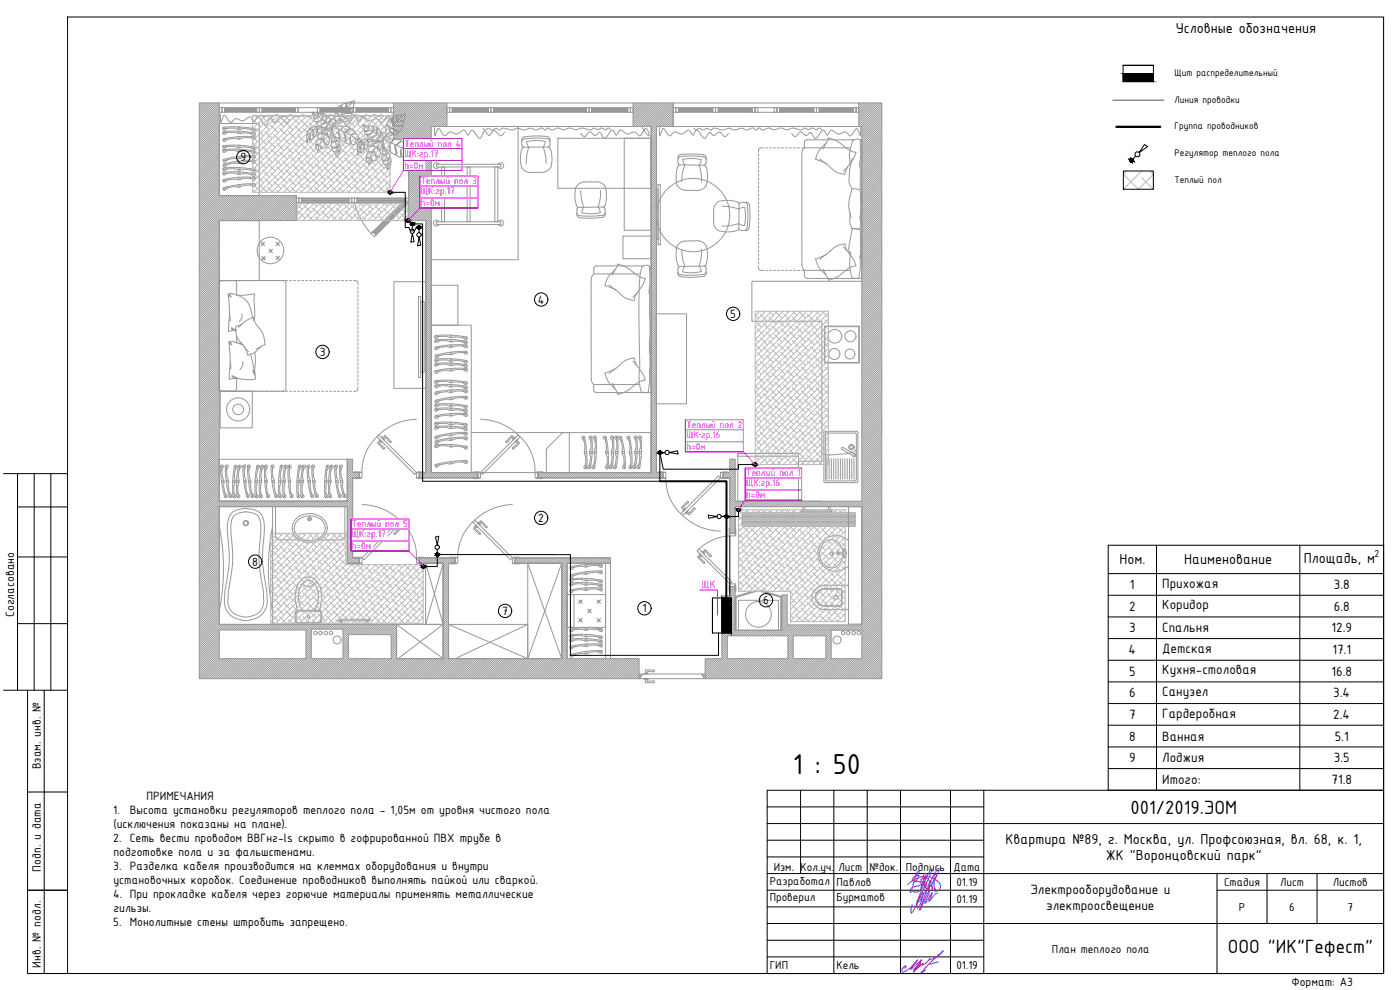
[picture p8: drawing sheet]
<svg xmlns="http://www.w3.org/2000/svg" width="420mm" height="297mm" viewBox="0 0 420 297" stroke-linecap="round" stroke-linejoin="round" font-family="sans-serif">
<defs><g id="words">
<text font-size="9.3" x="237.9" y="232.3">1 : 50</text>
<g font-size="6.2">
<text x="339.3" y="244.1">001/2019.ЭОМ</text>
<text x="368.4" y="286">ООО &quot;ИК&quot;Гефест&quot;</text>
</g>
<g font-size="4.7">
<text x="352.8" y="9.8">Условные обозначения</text>
<text x="335.9" y="169.4">Ном.</text>
<text x="355.4" y="169.4">Наименование</text>
<text x="391.3" y="169.1">Площадь, м</text>
<text x="301.8" y="253.2">Квартира №89, г. Москва, ул. Профсоюзная, вл. 68, к. 1,</text>
<text x="331.8" y="258.1">ЖК &quot;Воронцовский парк&quot;</text>
</g>
<g font-size="4.3">
<text x="339.1" y="176.8">1</text>
<text x="348.8" y="176.3">Прихожая</text>
<text x="400.3" y="176.8">3.8</text>
<text x="338.9" y="183.3">2</text>
<text x="348.8" y="182.8">Коридор</text>
<text x="400.3" y="183.3">6.8</text>
<text x="338.9" y="189.8">3</text>
<text x="348.8" y="189.8">Спальня</text>
<text x="399.6" y="189.8">12.9</text>
<text x="338.7" y="196.3">4</text>
<text x="348.8" y="196">Детская</text>
<text x="399.9" y="196.3">17.1</text>
<text x="338.9" y="202.8">5</text>
<text x="348.8" y="202.3">Кухня-столовая</text>
<text x="399.6" y="202.8">16.8</text>
<text x="338.9" y="209.3">6</text>
<text x="348.8" y="208.8">Санузел</text>
<text x="400.1" y="209.3">3.4</text>
<text x="338.9" y="215.8">7</text>
<text x="348.8" y="215.3">Гардеробная</text>
<text x="400.1" y="215.8">2.4</text>
<text x="338.9" y="222.2">8</text>
<text x="348.8" y="222.2">Ванная</text>
<text x="400.6" y="222.2">5.1</text>
<text x="338.9" y="228.7">9</text>
<text x="348.8" y="228.7">Лоджия</text>
<text x="400.3" y="228.7">3.5</text>
<text x="348.8" y="235.2">Итого:</text>
<text x="399.6" y="235.2">71.8</text>
<text x="309.3" y="268.2">Электрооборудование и</text>
<text x="314" y="272.9">электроосвещение</text>
</g>
<g font-size="3.9">
<text x="72.1" y="48.4">9</text>
<text x="161.4" y="91.1">4</text>
<text x="219.2" y="95.4">5</text>
<text x="95.9" y="106.8">3</text>
<text x="161.6" y="156.7">2</text>
<text x="75.7" y="169.8">8</text>
<text x="4.2" y="185.1" transform="rotate(-90 4.2 185.1)">Согласовано</text>
<text x="150.7" y="184.6">7</text>
<text x="192.8" y="183.8">1</text>
<text x="229" y="181.4">6</text>
<text x="12.2" y="230.9" transform="rotate(-90 12.2 230.9)">Взам. инв. №</text>
<text x="44" y="240">ПРИМЕЧАНИЯ</text>
<text x="34" y="244.1">1.</text>
<text x="39" y="244.1">Высота установки регуляторов теплого пола - 1,05м от уровня чистого пола</text>
<text x="34" y="248.6">(исключения показаны на плане).</text>
<text x="34" y="252.7">2. Cеть вести проводом ВВГнг-ls скрыто в гофрированной ПВХ трубе в</text>
<text x="34" y="256.9">подготовке пола и за фальшстенами.</text>
<text x="12.2" y="261.5" transform="rotate(-90 12.2 261.5)">Подп. и дата</text>
<text x="34" y="261">3. Разделка кабеля производится на клеммах оборудования и внутри</text>
<text x="34" y="269.4">4. При прокладке кабеля через горючие материалы применять металлические</text>
<text x="34" y="265.2">установочных коробок. Соединение проводников выполнять пайкой или сваркой.</text>
<text x="34" y="273.6">гильзы.</text>
<text x="34" y="277.7">5. Монолитные стены штробить запрещено.</text>
<text x="12.2" y="290.3" transform="rotate(-90 12.2 290.3)">Инв. № подл.</text>
<text x="387.6" y="295.7">Формат: А3</text>
</g>
<g font-size="3.7">
<text x="232.2" y="261.3">Изм. Кол.уч.</text>
<text x="251.6" y="261.3">Лист</text>
<text x="260.9" y="261.3">№док.</text>
<text x="271.9" y="261.3">Подпись</text>
<text x="286.2" y="261.3">Дата</text>
<text x="231" y="265.5">Разработал</text>
<text x="251" y="265.8">Павлов</text>
<text x="287" y="265.8">01.19</text>
<text x="367.3" y="265.8">Стадия</text>
<text x="384.1" y="265.8">Лист</text>
<text x="400" y="265.8">Листов</text>
<text x="231" y="270.4">Проверил</text>
<text x="251" y="270.4">Бурматов</text>
<text x="287" y="270.8">01.19</text>
<text x="371.8" y="273.3">Р</text>
<text x="386.9" y="273.3">6</text>
<text x="404.4" y="273.3">7</text>
<text x="315.7" y="285.8">План теплого пола</text>
<text x="231" y="290.8">ГИП</text>
<text x="251" y="290.8">Кель</text>
<text x="287" y="290.8">01.19</text>
</g>
<text font-size="3.5" fill="#f0f" x="210.5" y="176.3">ЩК</text>
<text font-size="3.3" x="412.5" y="167.2">2</text>
<g font-size="3.1">
<text x="352.5" y="22.8">Щит распределительный</text>
<text x="352.5" y="30.8">Линия проводки</text>
<text x="352.5" y="38.8">Группа проводников</text>
<text x="352.5" y="46.8">Регулятор теплого пола</text>
<text x="352.5" y="55.1">Теплый пол</text>
</g>
<g font-size="3.1" fill="#f0f">
<text x="121.4" y="44">Теплый пол 4</text>
<text x="121.4" y="47.1">ЩК:гр.17</text>
<text x="121.4" y="50.7">h=0м</text>
<text x="126.3" y="55.3">Теплый пол 3</text>
<text x="126.3" y="58.3">ЩК:гр.17</text>
<text x="126.3" y="61.9">h=0м</text>
<text x="206" y="128.4">Теплый пол 2</text>
<text x="206" y="131.4">ЩК:гр.16</text>
<text x="206" y="135">h=0м</text>
<text x="223.9" y="143">Теплый пол 1</text>
<text x="223.9" y="145.9">ЩК:гр.16</text>
<text x="223.9" y="149.6">h=0м</text>
<text x="105.6" y="158.2">Теплый пол 5</text>
<text x="105.6" y="161.2">ЩК:гр.17</text>
<text x="105.6" y="164.8">h=0м</text>
</g>
</g></defs>
<g fill="none" stroke="#000" stroke-width=".3">
<path d="M20.3 5.1h394.9v287h-394.9zM1.1 142.1h19.2M5.3 152.1h15M5.3 142.1v65M10.3 142.1v65M15.3 142.1v65M5.3 167.1h15M5.3 187.1h15M1.1 207.1h19.2M8.3 207.1v85h12M13.3 207.1v85M8.3 237.6h12"/>
<path d="M8.3 267.1h12"/>
</g>
<g fill="none" stroke="#000" stroke-width=".3">
<path d="M332.6 163.6h82.6v73.5h-82.6zM332.6 172.1h82.6M332.6 178.6h82.6M347.1 163.6v73.5M390.1 163.6v73.5M332.6 185.1h82.6M332.6 191.6h82.6M332.6 198.1h82.6M332.6 204.6h82.6M332.6 211.1h82.6M332.6 217.6h82.6M332.6 224.1h82.6"/>
<path d="M332.6 230.6h82.6"/>
</g>
<!-- layer: 0 -->
<g fill="none" stroke="#000" stroke-width=".3">
<path d="M219 160.8v18M230.2 237.1h185v55h-185zM240.3 237.1v25M250.2 237.1v55M260.3 237.1v25M270.2 237.1v55M285.3 237.1v55M295.2 237.1v55M230.2 242.1h65M230.2 247.1h185M230.2 252.1h65M230.2 257.1h65"/>
<path d="M230.2 262.1h185M230.2 267.1h65M230.2 272.1h65M230.2 277.1h185M365.2 267.1h50M365.2 262.1v30M380.3 262.1v15M395.3 262.1v15M230.2 282.1h65M230.2 287.1h65"/>
</g>
<path d="M274.6 264.1h-.8a1.5 1.5 0 0 1 2-1.3l-.9 1.5M275 264.4a1.64 1.64 0 0 1 1.6 1.9 1.64 1.64 0 0 1-2.1 1.3 .99 .99 0 0 1-1-1.1l1.5-.6a2.05 2.05 0 0 0 1.9-1.1l.8-1.7a.7 .7 0 0 0-.1-1.1 2.12 2.12 0 0 0-.3 2.5 2.91 2.91 0 0 1-.3 2.6 .52 .52 0 0 1-.6-.2 .52 .52 0 0 1 0-.6l.9-1.5a.38 .38 0 0 1 .4-.4 .38 .38 0 0 1 .3 .5l.3 2.1-.5-.8a1.82 1.82 0 0 0-1.2-1.7 .66 .66 0 0 1-.1-.8 .66 .66 0 0 1 .7-.3 1.88 1.88 0 0 1 1.7 2.9l-.1 .7v-1.6l.4-1.2 .6 2.7v-.1a.72 .72 0 0 0 0-.8 .72 .72 0 0 0-.7-.3l-.6 .1M275.1 262.5v.4l.5-.6 .2-1-.4 .3-.7 1.4-1.4 4.8-.2-.9 .1 .2M279.9 264.6l.8-1.1 .4-.9-.1-.4a1.1 1.1 0 0 0-.6 1.2v3l.2 .7 .2-.2a.24 .24 0 0 0-.3-.3 .24 .24 0 0 0-.2 .3 .85 .85 0 0 0 .9 .6 .85 .85 0 0 0 .8-.7 1.85 1.85 0 0 0-.9-2.6 5.9 5.9 0 0 0-7.6 .3l-1.2 .9M281.2 268a1.86 1.86 0 0 0-1.3 1.2l-1.1 1.2 .9-2.5-2.1 3.1 1.3-3.4-.1-.2-1.3 2.4-1.3 3.2-.2-.2a56.8 56.8 0 0 1 5.4-12.1l.3-.1a11.5 11.5 0 0 1-3.9 6.8l-1.1 2-1 1.2-.4 .3-.1-.2a5.2 5.2 0 0 1 1.9-2.9l-.7 2.7a2.75 2.75 0 0 1-1 1.9l-.2-1 .2-.8a34.2 34.2 0 0 1 4.1-9.8l.3 .1-.1 .4-5.7 12.1a.45 .45 0 0 1-.6 .5l.4-2.6M271.6 290.5l.2-.7-.9 .8-.2 .9a1.09 1.09 0 0 0 1.3-.3l1.3-.9 2.1-2.3-.4 .4a4.1 4.1 0 0 0-1.6 2.5l3.1-2.9-.4 .9-1.9 2.1 2.1-2-.1 .5-2.1 2.2 2.9-2.7-.2 .5 1.1-.6 1.1-1.3 .1 .3a8.5 8.5 0 0 0 4-2.6l-2.9 2.5-3.9 4.2 1.5-1M281.6 288.6l-2.4 .8" fill="none" stroke="#00f" stroke-width=".3"/>
<path d="M274.9 264.3l-.5 .3 .6-.2" fill="none" stroke="#00f" stroke-width=".3"/>
<g fill="none" stroke="#000" stroke-width=".3">
<path d="M337.1 19.6h9.1v4.9h-9.1zM337.1 19.6h9.1M337.1 22.1h9.1M340.8 46.8l-1.2 1.3M343.5 43.3l.9 .7-2.5 1.8z"/>
<circle cx="339.6" cy="48.1" r=".54"/>
<circle cx="341.4" cy="46.3" r=".75"/>
</g>
<g fill="#000" stroke="#000" stroke-width=".3">
<path d="M339.1 48.4l.1 .1zM339.1 48.4l.2 .2z"/>
<path d="M337.1 22.1l9.1 2.4v-2.4zM337.1 22.1l9.1 2.4h-9.1z"/>
<path d="M339.1 48.3l.2 .3zM339.1 48.3l.2 .3z"/>
<path d="M339.1 48.3l.3 .3zM339.1 48.3l.2 .3z"/>
<path d="M339.1 48.2l.3 .4zM339.1 48.2l.3 .4z"/>
<path d="M339 48.2l.5 .4zM339 48.2l.4 .4z"/>
<path d="M339 48.2l.5 .4zM339 48.2l.5 .4z"/>
<path d="M339 48.1l.6 .5zM339 48.1l.5 .5z"/>
<path d="M339 48l.6 .6zM339 48l.6 .6z"/>
<path d="M339 48l.7 .6zM339 48l.6 .6z"/>
<path d="M339.1 47.9l.6 .7zM339.1 47.9l.6 .7z"/>
<path d="M339.1 47.9l.7 .7zM339.1 47.9l.6 .7z"/>
<path d="M339.1 47.9l.7 .7zM339.1 47.9l.7 .7z"/>
<path d="M339.1 47.8l.8 .8zM339.1 47.8l.7 .8z"/>
<path d="M339.1 47.8l.8 .8zM339.1 47.8l.8 .8z"/>
<path d="M339.2 47.7l.7 .8zM339.2 47.7l.7 .8z"/>
<path d="M339.9 47.7l.1 .1zM339.8 47.7l.2 .1z"/>
<path d="M339.2 47.7l.7 .8zM339.2 47.7l.7 .8z"/>
<path d="M339.8 47.7l.2 .2zM339.8 47.6l.2 .3z"/>
<path d="M339.3 47.7l.7 .8zM339.3 47.7l.7 .8z"/>
<path d="M339.8 47.6l.3 .3zM339.8 47.6l.3 .3z"/>
<path d="M339.3 47.6l.7 .8zM339.3 47.7l.7 .7z"/>
<path d="M339.8 47.6l.3 .4zM339.7 47.6l.4 .4z"/>
<path d="M339.4 47.6l.6 .8zM339.3 47.6l.7 .8z"/>
<path d="M339.7 47.6l.4 .4zM339.7 47.6l.4 .4z"/>
<path d="M339.7 47.6l.4 .5zM339.6 47.6l.5 .5z"/>
<path d="M339.5 47.6l.6 .7zM339.4 47.6l.7 .7z"/>
<path d="M339.4 47.6l.7 .7zM339.4 47.6l.7 .7z"/>
<path d="M339.6 47.6l.5 .5zM339.5 47.6l.6 .5z"/>
<path d="M339.5 47.6l.6 .6zM339.5 47.6l.6 .6z"/>
<path d="M339.5 47.6l.6 .6zM339.5 47.6l.6 .6z"/>
</g>
<path d="M334 30.1h15.3" fill="none" stroke="#545454" stroke-width=".3"/>
<path d="M335.1 38.1h13.1" fill="none" stroke="#000" stroke-width=".7"/>
<path d="M338.2 51.3l-1.1 1 4.5 4.5 4.5-4.5-1-1M342.6 51.3l-5.5 5.5M342.7 53.4l3.4 3.4M346.1 56.8h.1" fill="none" stroke="#bababa" stroke-width=".3"/>
<path d="M337.1 51.3h9v5.5h-9z" fill="none" stroke="#000" stroke-width=".3"/>
<g fill="none" stroke="#989898" stroke-width=".3">
<path d="M65.8 32.3h.8v1.4h-.8zM65.8 30.9h-6v172.7h132M66.6 32.3h.8v1.4h-.8zM67.4 32.3h9.6v.3h-9.6zM67.4 33.4h9.6v.3h-9.6zM67.4 32.9h9.6v.2h-9.6zM77 32.3h.8v1.4h-.8zM77.8 32.3h.8v1.4h-.8zM78.6 32.3h10v.3h-10zM78.6 33.4h10v.3h-10zM78.6 32.9h10v.2h-10zM88.6 32.3h.8v1.4h-.8z"/>
<path d="M89.4 32.3h5.8v1.4h-5.8zM95.2 32.3h.8v1.4h-.8zM96 32.3h9.3v.3h-9.3zM96 33.4h9.3v.3h-9.3zM96 32.9h9.3v.2h-9.3zM105.3 32.3h.8v1.4h-.8zM106.1 32.3h.8v1.4h-.8zM106.9 32.3h9.6v.3h-9.6zM106.9 33.4h9.6v.3h-9.6zM106.9 32.9h9.6v.2h-9.6zM116.5 32.3h.8v1.4h-.8zM117.3 32.3h.8v1.4h-.8z"/>
<path d="M118.1 30.9h16v7.1h-4.7v103.8h14v1.6h-17.6v-1.6h2v-75.6h-5.2v-24.4h-4.5v-10.9h-52.3v27.8h23.2v7.5h-23.2v84.2h38.4v-12.6h1.6v4h2v1.6h-2v24h2v1.6h-3.6v-17h-38.4v35.3h53.2v10.3h14v-28.6h-7.2v-1.6h10.8v1.6h-2v28.6h34v-28.6h-14v-1.6h28.6v1.6h-13v28.6h21.6v6M134.1 32.3h.8v1.4h-.8zM134.1 38h55.9v-7.1h12v7.1h-5v103.8h2v1.6h-37.6v-1.6h34v-103.8h-5.4M134.1 30.9h55.9M134.9 32.3h.8v1.4h-.8zM135.7 32.3h10.9v.3h-10.9zM135.7 33.4h10.9v.3h-10.9zM135.7 32.9h10.9v.2h-10.9zM146.6 32.3h.8v1.4h-.8zM147.4 32.3h.7v1.4h-.7zM148.1 32.3h27.9v.3h-27.9zM148.1 33.4h27.9v.3h-27.9z"/>
<path d="M148.1 32.9h27.9v.2h-27.9zM176 32.3h.8v1.4h-.8zM176.8 32.3h.8v1.4h-.8zM177.6 32.3h10.8v.3h-10.8zM177.6 33.4h10.8v.3h-10.8zM177.6 32.9h10.8v.2h-10.8zM188.4 32.3h.8v1.4h-.8zM189.2 32.3h.8v1.4h-.8zM202 32.3h.8v1.4h-.8zM202 30.9h55.7v7.1h-55.7zM202.8 32.3h.8v1.4h-.8zM203.6 32.3h10.3v.3h-10.3z"/>
<path d="M203.6 33.4h10.3v.3h-10.3zM203.6 32.9h10.3v.2h-10.3zM213.9 32.3h.8v1.4h-.8zM214.7 32.3h.8v1.4h-.8zM215.5 32.3h10.3v.3h-10.3zM215.5 33.4h10.3v.3h-10.3zM215.5 32.9h10.3v.2h-10.3zM225.8 32.3h.8v1.4h-.8zM226.6 32.3h6.5v1.4h-6.5zM226.6 32.3h.8v1.4h-.8zM232.3 32.3h.8v1.4h-.8zM233.1 32.3h.8v1.4h-.8z"/>
<path d="M233.9 32.3h10.3v.3h-10.3zM233.9 33.4h10.3v.3h-10.3zM233.9 32.9h10.3v.2h-10.3zM244.2 32.3h.8v1.4h-.8zM245 32.3h.8v1.4h-.8zM245.7 38h.9M245.8 32.3h10.4v.3h-10.4zM245.8 33.4h10.4v.3h-10.4zM245.8 32.9h10.4v.2h-10.4zM256.2 32.3v1.4h.7v-1.4h.8v1.4h-.8v-1.4zM257.7 30.9h6.9v172.7h-53v-6h5.1v-18.8h2.3v-2.8h1.6v13.1h14v-10.6h1.6v9h22.4v-35.5h-38v8h-1.6v-16.6h-2v-1.6h2v-4h1.6v12.6h38v-112.4h-.9M89 59.4h.7v1.4h-.7z"/>
<path d="M89 58.7v7.5M89.7 59.4h.8v1.4h-.8zM90.5 59.4h14.3v.3h-14.3zM90.5 60h14.3v.3h-14.3zM104.8 59.4h.8v1.4h-.8zM105.6 59.4h.8v1.4h-.8zM106.4 59.4h15.4v.3h-14.6v-.3v1.4h-.8zM107.2 60h14.6v.3h-14.6zM121.8 59.4h.8v1.4h-.8zM122.6 59.4v1.4zM90.5 60.5h14.3v.3h-14.3zM106.4 60.8a21.9 21.9 0 0 0 5 9.3"/>
<path d="M107.2 60.5h14.6v.3h-14.6zM112.3 69.9l9.1-9.1 .2 .2-9.1 9.1zM112.7 70.3l9.1-9.1 .2 .2-9.1 9.1zM121 60.4l.6-.6 1 1-.6 .6zM121 60.4l.3 .2-9.2 9.1-.2-.2 1 1-.6 .6-.9-1zM217 141.8v1.6h2v7M65.8 189h26v8.6h-26zM93.4 188.8h9.5v8.8h-9.5zM104.6 190.4h12.8v7.2h-12.8zM218.3 190.8h18.2v6.8h-18.2zM238.1 190.8h9.8v6.8h-9.8zM249.4 189.1h9.2v8.5h-9.2z"/>
<path d="M191.8 202.2h.8v.4h-.4v1h-.4zM192.7 202.2h18v.5h.5v.9h-18.9v-.9h.4zM193.3 202h1.3v.2h-1.3zM193.3 203.6h1.3v.2h-1.3zM194.2 201.7l.2-.2 1.7 .1 .2-.5h-2.6v.9h.5v-.3M194.2 204.2l.2 .2 1.7-.1 .2 .2M194.2 204.2v-.4h-.5v1l2.6-.1M196.4 204.5v.2M210.9 202.2h.7v1.4h-.4v-1h-.3z"/>
<circle cx="94.7" cy="189.9" r=".52"/>
<circle cx="96.2" cy="189.9" r=".52"/>
<circle cx="97.8" cy="189.9" r=".52"/>
<circle cx="99.3" cy="189.9" r=".52"/>
<circle cx="101.2" cy="192" r="1.2"/>
<circle cx="251.2" cy="192" r="1.2"/>
<circle cx="253" cy="189.9" r=".52"/>
<circle cx="254.6" cy="189.9" r=".52"/>
<circle cx="256.2" cy="189.9" r=".52"/>
<circle cx="257.7" cy="189.9" r=".52"/>
</g>
<g fill="none" stroke="#989898" stroke-width=".3">
<path d="M65.8 37.1h12v21.6h-12zM66.1 34.3l.2 2.4 .3-.7a1.2 1.2 0 0 1 .9-1.4l1 1.4a.74 .74 0 0 0 .6 .8 .74 .74 0 0 0 .8-.5 1.35 1.35 0 0 1 2.3-.2 1.85 1.85 0 0 0 2.2-.8 .73 .73 0 0 1 .8-.2 .73 .73 0 0 1 .4 .7l.5 .8a.87 .87 0 0 0 .7-1l.2-.3a.56 .56 0 0 1 .6-.3 .56 .56 0 0 1 .4 .6l.8 1.1a.94 .94 0 0 0 1.1 .8l1.1-2.1 .6 .2a1.13 1.13 0 0 0 1.1 1l.2-.2a1.29 1.29 0 0 1 1.3-1.2l.4 .3a1.97 1.97 0 0 0 1.6 1.2l.9-1M66.8 39.9l.1 .3M66.8 38.7l.1 .2M66.9 39.6l-.1 .2M66.9 38.3l-.1 .2M67 39h.3M67 39.7l.5 .1M67 38.4l.5 .1M67.3 39.4l-.3 .1M67.3 38.2h-.3M67.4 39.4l-.3 .2"/>
<path d="M67.4 38.1l-.3 .2M67.5 39.4h.3M67.6 39.8h.3M67.7 38.8l-.3 .2M67.8 38.1h-.3M67.9 38.5h-.3M67.9 39.4h.2M68.1 39.9l-.3 .1M68.1 38.6l-.3 .1M68.1 38.1h-.2M68.5 39.3l-.2 .1M68.5 38.1h-.2"/>
<path d="M68.6 39.7l-.6 .1M68.6 38.5h-.6M68.6 39.3h.3M68.7 39.7h.3M68.9 38.1h-.3M69 38.4l-.3 .1M69 38.1h.3M69.1 38.4h.3M69.3 39.3h-.3M69.4 39.7h-.3M69.4 39.3h.3M69.5 39.7h.2"/>
<path d="M69.5 38.4h.2M69.7 38l-.3 .1M69.8 39.3h.2M69.8 38h.2M69.9 39.7h.2M70.1 38.4h-.2M70.1 39.3h.3M70.1 38h.3M70.2 39.7l.4 .1M70.2 38.4l.4 .1M70.5 39.3h.3M70.5 38l.3 .1"/>
<path d="M70.7 39.8l.2 .1M70.7 38.5l.2 .1M70.9 39.3h.2M70.9 38.1h.2M71.1 40h.2M71.1 38.7l.2 .1M71.3 39.3h.2M71.3 38.1h.2M71.4 39.7l.1 .2M71.4 38.4l.1 .3M71.4 38.8h.3M71.6 39.4l-.2 .2"/>
<path d="M71.6 38.1l-.2 .2M71.6 38.7l.4 .1M71.6 39.3l.3 .1M71.7 39.4h.2M71.9 38.1h-.3h.3M72 39.5l.1 .2M72 38.2l.1 .2M72 39.4h.3M72 38.1h.3M72.1 39.8l-.2 .2M72.1 38.5l-.2 .2M72.4 39.4h.2"/>
<path d="M72.4 38.1h.2M72.4 38.7l-.2 .1M72.8 39.4h.2M72.8 38.1l.2 .1M72.8 39.9l-.3 .1M72.8 38.6l-.3 .1M73.1 39.5h.3M73.1 38.2h.3M73.3 39.9h-.4M73.3 38.6h-.4M73.4 39.9h.2M73.4 38.6h.2"/>
<path d="M73.5 39.5h.3M73.5 38.2h.3M73.8 39.9h.2M73.8 38.6l.2 .1M73.9 39.5l.2 .1M73.9 38.2l.2 .1M74.1 39.9l.3 .1M74.1 38.7h.3M74.3 39.6h.2M74.3 38.3h.2M74.5 40h.3M74.5 38.7h.3"/>
<path d="M74.6 39.6h.3M74.6 38.3l.3 .1M74.9 38.8l.4 .1M75 39.7h.2M75 38.4h.2M75.2 38.8l.3 .1M75.4 39.7l.2 .1M75.4 38.4l.2 .1M75.4 38.9l.2 .2M75.6 38.9h.3M75.7 39.1l.3 .3M75.7 39.8h.3"/>
<path d="M75.7 38.5h.3M76.1 39.8l.2 .1M76.1 38.6h.2M76.3 39.9l.2 .1zM76.3 38.6l.2 .1M76.3 38.6l.1 .1M76.4 39.4l-.2 .1M76.4 38.8l-.4 .1M76.6 38.8v.2M76.6 39.1l-.1 .2M76.7 34.5a.78 .78 0 0 0 .8 .5 .78 .78 0 0 0 .7-.5h.1a1.48 1.48 0 0 0 2.2 .1h.3a.95 .95 0 0 0 1.7-.1h.8a3.9 3.9 0 0 0 3.9 0h.3a2.68 2.68 0 0 0 3.1 0h.6a2.15 2.15 0 0 0 2.9-.1l.4 .1a.79 .79 0 0 0 1.4 .2l.1-.1a.97 .97 0 0 1 1.2 .4h.6a2.01 2.01 0 0 1 2.8 0h.3a3.1 3.1 0 0 1 3.4-.1h.6a3.4 3.4 0 0 1 3.6 .1 1.14 1.14 0 0 0 1.3-.5h.3a1.58 1.58 0 0 0 2.2-.1l.2 .1a1.09 1.09 0 0 0 1.9-.1l.6 .5M117.7 34.3l-.2 2.4-1-2.1-.3 .2-1 1.5a.71 .71 0 0 1-.8 .5 .71 .71 0 0 1-.6-.6 1.06 1.06 0 0 0-1.7-.3 1.71 1.71 0 0 1-2.6-.6 .71 .71 0 0 0-.7-.2 .71 .71 0 0 0-.6 .6l-.6 .9-.7-1.1a.58 .58 0 0 0-.5-.5 .58 .58 0 0 0-.6 .5l-.9 1.4a.68 .68 0 0 1-.7 .7 .68 .68 0 0 1-.7-.6l-.3-.5a.68 .68 0 0 0-.5-.7 .68 .68 0 0 0-.8 .5 .71 .71 0 0 1-1.2 .1l-.4-.5a.66 .66 0 0 0-1.2 .1l-.3 .4a.77 .77 0 0 1-.7 .6 .77 .77 0 0 1-.8-.5l-.4-.5"/>
<path d="M130.4 38.2l.2 2.5 .3-.8a1.2 1.2 0 0 1 .8-1.3l1 1.4a.76 .76 0 0 0 .6 .7 .76 .76 0 0 0 .9-.4 1.32 1.32 0 0 1 2.2-.2 1.83 1.83 0 0 0 2.2-.8 .73 .73 0 0 1 .8-.2 .73 .73 0 0 1 .5 .7l.5 .7a.87 .87 0 0 0 .7-.9l.1-.3a.57 .57 0 0 1 .6-.3 .57 .57 0 0 1 .5 .5l.8 1.2a.86 .86 0 0 0 1.1 .8l1.1-2.1a.66 .66 0 0 1 .9 .7l.3 .4a.53 .53 0 0 0 .6 .1 .53 .53 0 0 0 .3-.5 .93 .93 0 0 1 1.1-.9l1 1a.81 .81 0 0 0 .8 .6 .81 .81 0 0 0 .7-.6l.4-.5M145 38.5a.78 .78 0 0 0 .7 .5 .78 .78 0 0 0 .7-.5h.2a1.46 1.46 0 0 0 2.2 0l.3 .1a.98 .98 0 0 0 1.7-.1h.7a3.9 3.9 0 0 0 3.9 0h.3a2.68 2.68 0 0 0 3.1 0h.6a2.18 2.18 0 0 0 3-.1h.4l.6 .5a.63 .63 0 0 0 1-.5l.4 .1a1.4 1.4 0 0 0 2.2 0 2.21 2.21 0 0 1 2 .4h.4a2.64 2.64 0 0 1 3.1 0h.6a3.4 3.4 0 0 1 3.7 0 1.12 1.12 0 0 0 1.2-.5h.3a1.55 1.55 0 0 0 2.2 0l.3 .1a.95 .95 0 0 0 1.7-.1l.8 .5M155.5 38v39.9h-26.1M192.7 38.2l2 2.6a2.35 2.35 0 0 0-.6-2.1l-.1-.1a1.01 1.01 0 0 0-1.1 1l-.3 .6a.72 .72 0 0 1-.7 .6 .72 .72 0 0 1-.7-.6 1.1 1.1 0 0 0-1.7-.3 1.58 1.58 0 0 1-2.4-.4 .89 .89 0 0 0-1.1-.4 .89 .89 0 0 0-.6 .9l-.5 .5-.5-.9a.59 .59 0 0 0-.5-.6 .59 .59 0 0 0-.7 .5l-.8 1.1a.94 .94 0 0 1-1.2 .8l-.8-1.2a.53 .53 0 0 0-.5-.5 .53 .53 0 0 0-.5 .4 .74 .74 0 0 1-1.2 .3l-.5-.4a.67 .67 0 0 0-.5-.4 .67 .67 0 0 0-.7 .3l-.3 .4a.77 .77 0 0 1-.7 .7 .77 .77 0 0 1-.8-.5l-.4-.5M197.9 38.2l.1 2.5 .7-1.8 .4-.4 1.3 1.7a.71 .71 0 0 0 .7 .6 .71 .71 0 0 0 .7-.6 1.06 1.06 0 0 1 1.6-.3 1.71 1.71 0 0 0 2.6-.6 .71 .71 0 0 1 .8-.3 .71 .71 0 0 1 .5 .6l.7 1 .6-1.1a.58 .58 0 0 1 .6-.5 .58 .58 0 0 1 .5 .5l1.2 1.6a.6 .6 0 0 0 .6 .4 .6 .6 0 0 0 .5-.5l.3-.5a.68 .68 0 0 1 .6-.8 .68 .68 0 0 1 .7 .6 .7 .7 0 0 0 1.3 0l.4-.4a.67 .67 0 0 1 1.1 0l.4 .5a.76 .76 0 0 0 .7 .6 .76 .76 0 0 0 .7-.5l.4-.5M208.3 38.5a.78 .78 0 0 0 .7 .5 .78 .78 0 0 0 .7-.5h.2a1.46 1.46 0 0 0 2.2 0l.3 .1a.98 .98 0 0 0 1.7-.1h.7a3.9 3.9 0 0 0 3.9 0h.3a2.68 2.68 0 0 0 3.1 0h.6a2.15 2.15 0 0 0 2.9-.1h.5l.6 .5a.63 .63 0 0 0 .9-.5l.4 .1a1.42 1.42 0 0 0 2.3 0 1.95 1.95 0 0 1 1.8 .4h.6a2.64 2.64 0 0 1 3.1 0h.6a3.4 3.4 0 0 1 3.6 0 1.17 1.17 0 0 0 1.3-.5h.3a1.55 1.55 0 0 0 2.2 0l.3 .1a.95 .95 0 0 0 1.7-.1l.7 .5M258.3 38.2l-.1 2.5-.7-1.8-.4-.4-1.3 1.7a.71 .71 0 0 1-.7 .6 .71 .71 0 0 1-.7-.6 1.06 1.06 0 0 0-1.7-.3 1.71 1.71 0 0 1-2.5-.6 .71 .71 0 0 0-.8-.3 .71 .71 0 0 0-.5 .6l-.7 1-.6-1.1a.58 .58 0 0 0-.6-.5 .58 .58 0 0 0-.5 .5l-1.2 1.6a.6 .6 0 0 1-.6 .4 .6 .6 0 0 1-.5-.5l-.3-.5a.68 .68 0 0 0-.6-.8 .68 .68 0 0 0-.8 .6 .7 .7 0 0 1-1.2 0l-.4-.4a.67 .67 0 0 0-1.1 0l-.4 .5a.76 .76 0 0 1-.7 .6 .76 .76 0 0 1-.8-.5l-.3-.5M66.8 52.2l.1 .2M66.8 50.9l.1 .2M66.8 45.3l.1 .3M66.8 44.2l.1 .2M66.9 42.1l.1 .3"/>
<path d="M66.9 54.4l.1 .2M66.9 51.8l-.1 .2M66.9 50.5l-.1 .2M66.9 45l-.1 .2M66.9 43.8l-.1 .2M66.9 41.8v.2M66.9 54v.2M66.9 49.8l.2 .2M66.9 48.3l.2 .3M66.9 56.8l.2 .2M67 49.4l-.1 .2M67 48l-.1 .2"/>
<path d="M67 56.5l-.1 .2M67 52.5h.2M67 51.2h.2M67 45.7h.2M67 44.5h.2M67 40.2l.3 .1M67 51.9l.5 .1M67 50.6l.5 .1M67 45.1l.5 .1M67 43.9l.5 .1M67.1 41.8l.4 .1M67.1 54.1h.4"/>
<path d="M67.1 42.4l.2 .1M67.1 54.6l.2 .1M67.1 49.5h.5M67.1 48l.5 .1M67.1 56.5l.5 .1M67.2 50l.2 .1M67.2 48.6h.2M67.2 57.1h.2M67.2 53.8l-.2 .1M67.2 51.6l-.2 .1M67.2 50.4h-.2M67.2 44.9h-.2"/>
<path d="M67.2 43.7h-.2M67.3 41.6l-.3 .1M67.3 49.2l-.3 .1M67.3 47.8l-.3 .1M67.3 56.3l-.3 .1M67.4 41.6l-.3 .1M67.4 53.8l-.3 .2M67.4 51.6l-.4 .2M67.4 50.4l-.4 .1M67.4 44.8l-.4 .2M67.4 43.6l-.4 .2M67.4 49.1l-.3 .2"/>
<path d="M67.4 47.8l-.3 .1M67.4 56.2l-.3 .2M67.5 51.6h.3M67.7 40l-.3 .3M67.7 52.3l-.3 .2M67.7 51l-.3 .2M67.7 45.4l-.3 .3M67.7 44.3l-.3 .2M67.7 53.7l-.2 .1M67.8 41.5l-.3 .1M67.8 50.3l-.3 .1M67.8 49.1h-.3"/>
<path d="M67.8 47.7h-.3M67.8 56.1l-.3 .1M67.8 44.8h-.3M67.8 43.6h-.3M67.8 42.1l-.3 .3M67.8 54.3l-.3 .4M67.9 49.7l-.4 .3M67.9 48.3l-.4 .3M67.9 56.8l-.4 .3M67.9 52h-.3M67.9 50.7h-.3M67.9 45.2h-.3"/>
<path d="M67.9 44h-.3M67.9 54.1h-.3M67.9 41.9h-.3M67.9 49.4l-.2 .1M67.9 48l-.2 .1M67.9 56.5l-.2 .1M68 52l-.2 .2M68 50.8l-.2 .1M68 45.3l-.2 .1M68 44.1l-.2 .1M68.1 41.9l-.2 .2M68.1 54.1l-.2 .2"/>
<path d="M68.1 49.4l-.2 .2M68.1 48l-.2 .2M68.1 56.5l-.2 .2M68.1 41.4l-.2 .1M68.1 53.6l-.2 .1M68.1 51.6h-.2M68.1 50.3h-.2M68.1 49h-.2M68.1 47.6h-.2M68.1 56l-.2 .1M68.1 44.8h-.2M68.1 43.6h-.2"/>
<path d="M68.2 45.2h-.2M68.2 44h-.2M68.3 41.8h-.3M68.3 54l-.3 .1M68.3 49.3l-.3 .1M68.3 47.9l-.3 .1M68.3 56.4l-.3 .1M68.4 50.7h-.4M68.4 41.8h-.2M68.4 54l-.2 .1M68.5 41.4h-.2M68.5 53.6h-.2"/>
<path d="M68.5 51.6h-.2M68.5 50.3h-.2M68.5 48.9h-.2M68.5 47.5h-.2M68.5 55.9l-.2 .1M68.5 44.8h-.2M68.5 43.6h-.2M68.6 51.9l-.6 .1M68.6 50.7h-.3M68.6 45.1l-.4 .1M68.6 44h-.4M68.6 54h-.2"/>
<path d="M68.6 51.6h.3M68.6 50.3h.3M68.6 41.7l-.2 .1M68.7 49.3l-.5 .1M68.7 47.8l-.5 .2M68.7 56.3l-.5 .2M68.7 51.9h.3M68.7 50.7h.3M68.9 41.3h-.3M68.9 53.5l-.3 .1M68.9 48.8l-.3 .1M68.9 47.4l-.3 .1"/>
<path d="M68.9 55.9h-.3M68.9 44.7l-.3 .1M68.9 43.6h-.3M69 45.1h-.3M69 43.9l-.3 .1M69 41.7h-.3M69 53.9h-.3M69 49.2h-.2M69 47.8h-.2M69 56.2l-.2 .1M69 51.5h.3M69 50.3h.3"/>
<path d="M69 44.7h.3M69 43.6h.3M69.1 51.9h.3M69.1 50.7h.3M69.1 45.1h.3M69.1 43.9h.3M69.2 53.5h-.2M69.2 48.7l-.2 .1M69.2 47.3l-.2 .1M69.2 55.8h-.2M69.3 41.3h-.3M69.4 53.8l-.3 .1"/>
<path d="M69.4 41.6l-.3 .1M69.4 51.5h.2M69.4 49.1h-.3M69.4 47.7h-.3M69.4 56.2h-.3M69.5 51.9h.2M69.5 50.7h.2M69.5 45.1h.2M69.5 43.9h.2M69.6 41.2h-.2M69.6 53.4h-.2M69.6 48.7h-.2"/>
<path d="M69.6 47.2l-.2 .1M69.6 55.7l-.2 .1M69.6 50.2l-.2 .1M69.6 44.7h-.2M69.6 43.5l-.2 .1M69.7 41.6h-.2M69.7 53.8h-.2M69.8 51.5h.2M69.8 50.2h.2M69.8 49l-.3 .1M69.8 47.6l-.3 .1M69.8 56.1h-.3"/>
<path d="M69.8 44.7h.2M69.8 43.5h.2M69.8 51.9h.3M69.8 50.6h.3M70 53.4h-.3M70 48.6h-.3M70 47.2h-.3M70 55.6l-.3 .1M70 41.1l-.3 .1M70.1 45.1h-.3M70.1 43.9h-.3M70.1 41.5l-.2 .1"/>
<path d="M70.1 53.7l-.2 .1M70.1 49h-.2M70.1 47.5l-.2 .1M70.1 56l-.2 .1M70.1 51.5h.3M70.1 50.2h.3M70.1 44.7h.3M70.1 43.5h.3M70.2 53.7h.4M70.2 51.9l.4 .1M70.2 50.6l.4 .1M70.2 45.1l.4 .1"/>
<path d="M70.2 43.9l.4 .1M70.2 41.5h.4M70.2 47.5h.4M70.2 56h.4M70.3 48.5l-.2 .1M70.3 47.1l-.2 .1M70.3 55.6h-.2M70.4 41.1h-.3M70.4 53.3h-.3M70.5 51.5h.3M70.5 50.2h.3M70.5 44.7h.3"/>
<path d="M70.5 43.5l.3 .1M70.6 48.9h-.4M70.7 52l.2 .1M70.7 50.8h.2M70.7 45.2l.2 .1M70.7 44l.2 .2M70.7 48.5h-.2M70.7 47.1h-.2M70.7 55.5l-.2 .1M70.7 41.6h.3M70.7 53.8h.3M70.7 49h.3"/>
<path d="M70.7 47.6h.3M70.7 56l.3 .1M70.7 41.1h-.2M70.7 53.3h-.2M70.9 51.5h.2M70.9 50.3h.2M70.9 44.7h.2M70.9 43.6h.2M71 52.2h.3M71 50.9l.3 .1M71 45.4h.3M71 44.2l.3 .1"/>
<path d="M71.1 48.4l-.3 .1M71.1 47h-.3M71.1 55.5h-.3M71.1 41.7h.2M71.1 41l-.2 .1M71.1 53.3h-.3M71.1 53.9h.2M71.1 49l.2 .1M71.1 47.6h.2M71.1 56.1h.2M71.3 51.6h.2M71.3 50.3h.2"/>
<path d="M71.3 44.7h.2M71.3 43.6h.2M71.4 41.4l.1 .2M71.4 53.6l.1 .2M71.4 51.9l.1 .3M71.4 50.7l.1 .2M71.4 48.7l.1 .2M71.4 47.3l.1 .2M71.4 55.8l.1 .2M71.4 45.1l.1 .2M71.4 43.9l.1 .3M71.4 52.3h.3"/>
<path d="M71.4 51h.3M71.4 45.4l.3 .1M71.4 44.3h.3M71.4 40l.3 .1M71.5 53.9h.2M71.5 48.3l-.3 .1M71.5 46.9l-.3 .1M71.5 55.4l-.3 .1M71.5 41h-.3M71.5 41.7h.2M71.5 53.2h-.3M71.5 47.6h.2"/>
<path d="M71.5 56.1h.2M71.6 41.1l-.2 .1M71.6 41.6l.2 .1M71.6 40l.4 .1M71.6 53.3l-.2 .1M71.6 53.8l.2 .1M71.6 51.6l-.2 .2M71.6 52.2l.4 .1M71.6 50.4l-.2 .1M71.6 50.9l.2 .1M71.6 48.4l-.2 .2M71.6 49h.2"/>
<path d="M71.6 47l-.2 .2M71.6 47.6h.2M71.6 55.5l-.2 .1M71.6 56l.2 .1M71.6 44.8l-.2 .2M71.6 45.4l.4 .1M71.6 43.6l-.2 .2M71.6 44.2l.4 .1M71.6 51.6h.3M71.6 50.3h.3M71.7 41l.2 .1M71.7 53.2l.2 .1"/>
<path d="M71.7 51.6h.2M71.7 50.3l.2 .1M71.7 48.3l.2 .1M71.7 46.9l.2 .1M71.7 55.4l.2 .1M71.7 49l-.2 .1M71.8 51h.2M71.8 48.3h-.2M71.8 46.9h-.2M71.8 55.4h-.2M71.9 41h-.3M71.9 53.2h-.3"/>
<path d="M71.9 44.8h-.3h.3M71.9 43.6h-.3h.3M72 41.1l.1 .3M72 53.3l.1 .3M72 51.7l.1 .2M72 50.4l.1 .3M72 48.5l.1 .2M72 47.1l.1 .2M72 55.5l.1 .3M72 44.9l.1 .2M72 43.7l.1 .2M72 51.6h.3"/>
<path d="M72 50.3h.3M72 44.8h.3M72 43.6h.3M72.1 41.5l-.2 .1M72.1 53.7l-.2 .1M72.1 52l-.2 .2M72.1 50.8l-.2 .1M72.1 48.8l-.2 .2M72.1 47.4l-.2 .2M72.1 55.9l-.2 .1M72.1 45.2l-.2 .2M72.1 44l-.2 .2"/>
<path d="M72.1 41.7h-.3M72.1 53.9h-.3M72.1 49h-.2M72.1 47.6h-.2M72.1 56l-.2 .1M72.2 48.3h-.3M72.2 46.9h-.3M72.2 55.3l-.3 .1M72.2 41h-.2M72.2 53.2h-.2M72.4 51.6h.2M72.4 50.3h.2"/>
<path d="M72.4 44.8h.2M72.4 43.6h.2M72.4 52.2l-.2 .1M72.4 50.9l-.2 .1M72.4 45.4l-.2 .1M72.4 44.2l-.2 .1M72.4 40l-.2 .1M72.4 48.9l-.2 .1M72.4 41.6l-.2 .1M72.4 53.8l-.2 .1M72.4 47.5h-.2M72.4 55.9l-.2 .1"/>
<path d="M72.6 48.2h-.3M72.6 46.8h-.3M72.6 55.3h-.3M72.6 40.9l-.3 .1M72.6 53.1l-.3 .1M72.7 40.9h.3M72.7 53.1h.3M72.8 52.1l-.3 .1M72.8 50.8l-.3 .1M72.8 45.3l-.3 .1M72.8 44.1l-.3 .1M72.8 51.6h.2"/>
<path d="M72.8 50.4h.2M72.8 44.8l.2 .1M72.8 43.6l.2 .1M72.8 41.4l-.2 .1M72.8 53.6l-.2 .1M72.8 48.7l-.2 .1M72.8 47.3l-.2 .1M72.8 55.8l-.2 .1M72.9 48.2h-.2M72.9 46.8h-.2M72.9 55.2l-.2 .1M73.1 40.9h.3"/>
<path d="M73.1 53.1h.2M73.1 51.7h.3M73.1 50.4h.3M73.1 44.9h.3M73.1 43.7h.3M73.3 52.1h-.4M73.3 50.8h-.4M73.3 48.5l-.4 .1M73.3 47.1l-.4 .1M73.3 55.6l-.4 .1M73.3 45.3h-.4M73.3 44.1h-.4"/>
<path d="M73.3 41.3l-.4 .1M73.3 53.5l-.4 .1M73.3 48.2h-.2M73.3 46.7l-.2 .1M73.3 55.2h-.2M73.4 52.1h.2M73.4 50.8h.2M73.4 47.1h.2M73.4 45.3h.2M73.4 44.1h.2M73.4 41.3h.3M73.4 53.5h.2"/>
<path d="M73.5 53.1h.2M73.5 40.9h.2M73.5 51.7h.3M73.5 50.4h.3M73.5 44.9h.3M73.5 43.7h.3M73.6 48.5h-.2M73.6 55.6h-.2M73.7 48.1h-.3M73.7 46.7h-.3M73.7 55.2h-.3M73.8 53.5h.2"/>
<path d="M73.8 52.1h.2M73.8 50.8l.2 .1M73.8 45.3h.2M73.8 44.1l.2 .1M73.8 41.3h.2M73.8 40.9h.3M73.8 53.1h.3M73.9 51.7l.2 .1M73.9 50.5h.2M73.9 44.9l.2 .1M73.9 43.8h.2M74 48.5h-.2"/>
<path d="M74 47.1h-.2M74 55.6h-.2M74.1 48.1h-.3M74.1 46.7h-.3M74.1 55.2h-.3M74.1 41.3h.3M74.1 53.5h.3M74.1 52.2h.3M74.1 50.9h.3M74.1 48.5h.3M74.1 55.5h.3M74.1 45.4h.3"/>
<path d="M74.1 44.2h.3M74.2 40.9h.3M74.2 53.1h.3M74.2 51.8h.3M74.2 50.5h.3M74.2 45h.3M74.2 43.8h.3M74.4 47.1h-.3M74.4 48.1h-.2M74.4 46.7h-.2M74.4 55.1l-.2 .1M74.5 52.2h.3"/>
<path d="M74.5 50.9h.3M74.5 48.5h.3M74.5 55.5h.3M74.5 45.4h.3M74.5 44.2h.3M74.5 41.3h.3M74.5 53.5h.3M74.6 53.1h.2M74.6 40.9h.2M74.6 51.8l.3 .1M74.6 50.5l.3 .1M74.6 45l.3 .1"/>
<path d="M74.6 43.8l.3 .1M74.8 47l-.3 .1M74.8 48l-.2 .1M74.8 46.7h-.2M74.8 55.1h-.2M74.9 40l.4 .1M74.9 53.5l.4 .1M74.9 52.2l.4 .1M74.9 51l.4 .1M74.9 48.5h.4M74.9 47l.4 .1M74.9 55.5h.4"/>
<path d="M74.9 45.4l.4 .2M74.9 44.3l.4 .1M74.9 41.3h.2M74.9 48h.3M74.9 46.7h.3M74.9 55.1h.3M75 40.9h.2M75 53.1h.2M75 51.9h.2M75 50.6h.2M75 45.1h.2M75 43.9h.2"/>
<path d="M75.1 41.3l.2 .1M75.2 40.1h.3M75.2 52.3h.3M75.2 51l.3 .1M75.2 45.5l.3 .1M75.2 44.3l.3 .1M75.3 41.3h.2M75.3 53.5l.2 .1M75.3 48.4h.2M75.3 47h.2M75.3 55.5h.2M75.3 48h.3"/>
<path d="M75.3 55.1h.3M75.3 40.9l.3 .1M75.3 53.1h.3M75.4 51.9l.2 .1M75.4 50.7h.2M75.4 45.1l.2 .1M75.4 43.9l.2 .1M75.4 40.2l.2 .1M75.4 52.4l.2 .2M75.4 51.1l.2 .2M75.4 45.6l.2 .1M75.4 44.4l.2 .2"/>
<path d="M75.4 53.6l.3 .1M75.4 48.5l.3 .1M75.4 47.1l.3 .1M75.4 55.6l.3 .1M75.5 41.4l.2 .1M75.6 46.6l-.3 .1M75.6 40.2h.3M75.6 52.4h.3M75.6 51.1h.3M75.6 48.4h.3M75.6 47h.3M75.6 55.5h.3"/>
<path d="M75.6 45.6h.3M75.6 44.4h.3M75.6 41.3h.3M75.6 53.6h.3M75.7 46.6h.2M75.7 40.4l.3 .3M75.7 52.6l.3 .3M75.7 51.4l.3 .2M75.7 45.8l.3 .3M75.7 44.6l.3 .3M75.7 53.2h.3M75.7 41h.3"/>
<path d="M75.7 52h.3M75.7 50.7l.3 .1M75.7 45.2h.3M75.7 44h.3M75.8 41.6l.3 .2M75.8 53.8l.3 .3M75.8 48.7l.4 .2M75.8 47.3l.4 .2M75.8 55.7l.4 .3M75.9 48h-.2M75.9 55.1h-.2M76.1 48h.1"/>
<path d="M76.1 46.6h.1M76.1 55.1h.1M76.1 41h.1M76.1 53.2h.1M76.1 52l.2 .1M76.1 50.8h.2M76.1 45.3h.2M76.1 44.1h.2M76.2 48l.2 .1M76.2 46.6l.2 .1M76.2 55.1l.2 .1M76.2 41h.3"/>
<path d="M76.2 41l.2 .1M76.2 53.2l.3 .1zM76.3 52.1l.2 .1M76.3 52.1l.1 .1M76.3 50.8l.2 .1M76.3 50.8l.1 .1M76.3 45.3l.2 .1zM76.3 44.1l.2 .1zM76.4 40.7h-.2M76.4 52.9l-.2 .1M76.4 51.6l-.2 .1M76.4 46.1h-.2"/>
<path d="M76.4 44.9l-.2 .1M76.4 40.1l-.4 .1M76.4 53.4l-.4 .2M76.4 52.3l-.4 .1M76.4 51.1h-.4M76.4 48.3l-.4 .1M76.4 46.9l-.4 .1M76.4 55.3l-.4 .2M76.4 45.5l-.4 .1M76.4 44.3l-.4 .1M76.4 41.2l-.4 .2M76.5 41.8h-.2"/>
<path d="M76.5 54l-.2 .1M76.5 48.8l-.2 .1M76.5 47.4l-.2 .1M76.5 55.9l-.2 .1M76.5 48.2l.2 .2M76.5 46.8l.2 .2M76.5 55.2l.2 .2M76.6 40v.3M76.6 53.3l.1 .3M76.6 52.3v.2M76.6 51v.2M76.6 45.4v.3"/>
<path d="M76.6 44.3v.2M76.6 41.1l.1 .2M76.6 40.4l-.1 .2M76.6 52.6l-.1 .2M76.6 51.3l-.1 .2M76.6 45.8l-.1 .2M76.6 44.6l-.1 .3M76.7 41.5l-.1 .2M76.7 53.7l-.1 .2M76.7 48.5l-.1 .2M76.7 47.1l-.1 .2M76.7 55.6l-.1 .2"/>
<path d="M131 49.3h19.3v.8h-19.3zM131.8 49.3a.88 .88 0 0 0-1.4-.3 .88 .88 0 0 0 0 1.4 .88 .88 0 0 0 1.4-.3M132.5 50.1h.9v16.4h-.9zM140.2 50.1h.9v16.4h-.9zM148.5 50.1h.9v16.4h-.9zM149.5 49.3a.88 .88 0 0 1 1.3-.3 .88 .88 0 0 1 0 1.4 .88 .88 0 0 1-1.3-.3M156.6 44.7a8.4 8.4 0 0 0 .2 6l.8 .6 .9 .4h4.4l1.4-.5 1-1M157.2 44.2l-.6 .5M158.7 44.2l-.5 2.1-.3 2.9M163 44.1l.6 2.1 .3 2.9M163 44.1l.5-1 .1-.7a12.2 12.2 0 0 0-5.5 .1l.2 1 .4 .6M164.3 41.6a18.8 18.8 0 0 0-7.5 .4l-.2 .5"/>
<path d="M164.3 41.6l.5 .3 .3 .5M164.6 44.1l-7.4 .1M165.1 41.8l-.1 1.8-.5 .5 .6 .4M165.1 41.7l-.3-.5a2.89 2.89 0 0 0-2.3-.4 14.6 14.6 0 0 0-5.7 .6l-.2 .5v1.6l.2 .4 .4 .3M165.1 44.5a9.7 9.7 0 0 1 .2 5.7M167.4 41.5h28v15h-28zM180.3 57.1l-.2 2.9-.6 2.1 .4 .6 .2 1.1a12.2 12.2 0 0 1-5.5 .1l.2-1.1 .4-.6-.6-2.1-.3-2.9M181.6 56l-1-1a4.8 4.8 0 0 0-3.4-.4 4.5 4.5 0 0 0-3.7 .8 4.8 4.8 0 0 0-.9 4.3l.4 2.1M181.6 56a8.2 8.2 0 0 1-.3 6.1l-7.7 .1M187.3 41.5h8.1v27.6h-8.1zM197 56.9h.5v15h-.5zM197.5 55.3h.7v18.1h-.7z"/>
<path d="M203.5 47.7l.2-.5a16.5 16.5 0 0 1 8 .2l.2 .5M204 49.4l-.3 .1a7.6 7.6 0 0 0-.2 6.4l.7 .7 .9 .4 4.4 .2 1.4-.5 1-1M204 49.4l-.4-.2-.2-.5 .1-1.6 .2-.5a2.85 2.85 0 0 1 2.3-.4 14.5 14.5 0 0 1 5.7 .6l.2 .5v1.6l-.2 .4-.4 .3M204 49.4l7.4 .2M209.8 49.6l.5-1 .1-.7a12.2 12.2 0 0 0-5.5-.1l.2 1 .4 .7-.7 2.8-.2 2.2M209.8 49.6l.7 2.8v2.2M211.3 49.6l.6 .5M211.9 50.1a9.7 9.7 0 0 1 .1 5.6M227.6 46.2v.6M227.6 47.5v.5M227.6 48.6v.7M227.6 49.8v.6"/>
<path d="M227.6 51.1v.5M227.6 52.2v.7M227.6 53.4v.6M227.6 54.7v.5M227.6 55.8v.7M227.6 57v.6M227.6 58.3v.5M227.6 59.5v.5M229.2 44.4l-1.3 .1-.3 1.1M229.8 44.4h.6M231 44.4h.6M232.2 44.4h.6"/>
<path d="M233.4 44.4h.6M234.6 44.4h.6M235.8 44.4h.6M237 44.4h.6M238.2 44.4h.6M239.4 44.4h.6M241.4 42.7v1.6l-.6 .8-.2 1 .1 33.3M246.1 47.6l2 1.7M247.9 42.9l-.9 1.8M248.6 41.4a14 14 0 0 1 6.1 3.6l2.2 .7a12.6 12.6 0 0 1-2.8 4.8l-.5 1.8a6.6 6.6 0 0 1-4.9-2.6l-1.6-1-2.3-.9a7.9 7.9 0 0 1 3-4.8zM254.4 50l-1.3 1.4M255.3 44.3l-14.7 .1"/>
<path d="M255.7 56.8a11.4 11.4 0 0 0-.3 8.5M255.7 56.8l2.4-.1 .2 4.9-.2 4.2M255.7 47.5l-.5 2.5-.4 3.8 .1 1.4 .8 1.6M256.4 42l-14.2-.1a.79 .79 0 0 0-.8 .8M258.1 48.4v8.3M258.2 42l.1 5.1-.3 3.1M258.2 42l-1.2-.3-1.1 .5a11.2 11.2 0 0 0-.6 7.3M258.2 42h.4v41.5h-16.4M65.8 66.2h12v18h-12zM78.3 72.7l.4 .3M78.5 76.9l.4 .4M78.7 73.4l-.4 .3"/>
<path d="M78.9 77.7l-.4 .3M79.1 73.4l.3 .3M79.2 77.7l.4 .3M79.4 72.7l-.3 .3M79.6 76.9l-.4 .4M80.7 74.8l.4 .3M81.1 75.5l-.4 .3M81.4 75.5l.4 .3M81.8 74.8l-.4 .3M82.8 76.9l.4 .3M82.8 72.6l.4 .4M83.2 73.4l-.4 .3"/>
<path d="M83.2 77.6l-.4 .3M83.6 77.6l.3 .3M83.6 73.4l.3 .3M83.9 76.9l-.3 .3M83.9 72.6l-.3 .4M131 66.5h19.3v.9h-19.3zM131.8 66.5a.88 .88 0 0 0-1.4-.2 .88 .88 0 0 0 0 1.3 .88 .88 0 0 0 1.4-.3M149.5 66.5a.88 .88 0 0 1 1.3-.2 .88 .88 0 0 1 0 1.3 .88 .88 0 0 1-1.3-.3M173.1 61.7l.6 .5-.4 .3-.2 .4M173.1 63.9l.3 .5a18.9 18.9 0 0 0 7.5 .2M179 79.8a.79 .79 0 0 0-.8 .8v1.6M179 79.8h14.2"/>
<path d="M181 62.1l.4 .3 .2 .4v1.6l-.2 .5a2.85 2.85 0 0 1-2.3 .5 14.5 14.5 0 0 1-5.7-.4l-.3-.5v-1.6M181.6 63.8l-.2 .5-.6 .3M185.4 79.2a14 14 0 0 1 6.1 3.6l2.2 .8a12.6 12.6 0 0 1-2.8 4.8l-.5 1.7a6.6 6.6 0 0 1-4.9-2.5l-1.6-1.1-2.4-.9a7.9 7.9 0 0 1 3.1-4.7zM187 70.8h8.4v6.8h-8.4zM195.4 79.8v38h-16.4a.79 .79 0 0 1-.8-.8v-1.6M204 79.9l-.4 .3-.2 .5 .1 1.6 .2 .5a2.85 2.85 0 0 0 2.3 .4 14.5 14.5 0 0 0 5.7-.6l.2-.5M204.6 74.9l.2 2.2 .7 2.8-.5 1-.1 .7a12.2 12.2 0 0 0 5.5-.1l-.1-.7-.5-1M210.5 74.8v2.2l-.7 2.8M211.3 79.8l.6 .5 .1 1.8M211.4 79.8l-7.4 .1M211.9 79.3l-.6 .5M211.9 73.7l-.6-.8-1.4-.6h-4.3a3 3 0 0 0-2.7 3.7l.3 2.8 .3 .9 .5 .2"/>
<path d="M212 73.7a9.7 9.7 0 0 1-.1 5.6M215.7 60.5l-.8 .6-.6 1.3-.2 4.4a3 3 0 0 0 3.6 2.8l2.8-.3 1-.3 .2-.4M215.7 60.4a9.7 9.7 0 0 1 5.6 .2M216.8 61.9l2.9 .3 2.1 .6M221.3 60.7l.5 .6M221.7 68.6l.3 .4 .4 .2M221.8 62.8l.9-.5 .8-.1a12.2 12.2 0 0 1-.1 5.5l-1.1-.2-.6-.4-2.1 .5-2.9 .2M221.8 61.2l-.1 7.4M223.5 60.7l.5 .2a16.7 16.7 0 0 1-.1 8l-.5 .3M224.1 60.7l.5 .3a2.89 2.89 0 0 1 .5 2.2l-.1 3.5a2.73 2.73 0 0 1-.5 2.2l-.5 .3h-1.6M224.1 60.7h-1.8l-.5 .6M227.6 79.8l.3 1.2 1.3 .1"/>
<path d="M227.6 60.6v.7M227.6 61.8v.6M227.6 63.1v.5M227.6 64.2v.7M227.6 65.4v.6M227.6 66.7v.5M227.6 67.8v.7M227.6 69v.6M227.6 70.3v.5M227.6 71.4v.7M227.6 72.6v.7M227.6 73.9v.5"/>
<path d="M227.6 75.1v.5M227.6 76.2v.7M227.6 77.4v.6M227.6 78.7v.5M240.6 79.4l.2 .9 .6 .8v1.6a.79 .79 0 0 0 .8 .8M244.8 77.7a11.4 11.4 0 0 0 5.8-3.6l1.1-.5 1.9-.4a6.8 6.8 0 0 0 2.1 4l1.2 2.6a7.9 7.9 0 0 0-4.6 2.6l-1.5 .9-2.2 .8a4.8 4.8 0 0 0-2.2-3l-1-1.6zM248.1 76.2l-2 1.7M249.2 75.1l-.2 .4M253.1 74.1l1.3 1.3M255.2 63.9l-.2 2.9 .7 1.9M255.2 75.6a17.6 17.6 0 0 0 .5 7.9h2l.5-3.4-.1-3.4M255.7 68.7l-.6 3.5a5.5 5.5 0 0 0 .3 4.8"/>
<path d="M255.7 68.7h2.4l.2 5.7-.2 3M258.1 65l.2 1.6-.2 2.1h-2.4M65.8 83.6v34M67.1 84.2l-1 .1-.3 .3v.9M68.5 88.3l.6 .2 .3 .6zM68.9 94.2l.1 2.2M70.3 84.2l.5 .2 .2 .4v3.7M70.8 97.9a8.4 8.4 0 0 0 3.8-2.1l1.4-.6a6.8 6.8 0 0 0 2.3 3.9l.8 1.5 .4 2.9-1 .4a7.7 7.7 0 0 1-4.1 2.6 10.2 10.2 0 0 0-3-4.8l-.5-1.3zM71 99.1l-1.6-.7a1.53 1.53 0 0 0 1.4 .8M71.2 88.6a6.1 6.1 0 0 1 4.4 5.6l.2 1.1M72.6 97.2l-1.1 1M72.6 94.1l-.1 1.3-.7 1.1"/>
<path d="M76.3 96.2l.1-8-1.9 .2a10 10 0 0 1-5.2-.3l-.8 .2a43.4 43.4 0 0 1 .1 11.1l2.4-.2M85.1 84.2l.5 .2 .2 .4M85.1 84.2h-18.6l-.5 .2-.2 .4M85.7 84.2h.6M85.8 84.9v31.8M86.9 84.2h.6M88.1 84.2h.6M89.3 84.2h.6M90.5 84.2h.6M91.7 84.2h.6M92.9 84.2h.6M94.1 84.2h.6"/>
<path d="M95.3 84.2h.6M96.5 84.2h.6M97.7 84.2h.6M98.9 84.2h.6M100.1 84.2h.6M101.3 84.2h.6M102.5 84.2h.6M103.7 84.2h.6M104.9 84.2h.6M106.1 84.2h.8l.4 .3 .1 1M107.4 86.1v.6M107.4 87.3v.6"/>
<path d="M107.4 88.5v.6M107.4 89.7v.6M107.4 90.9v.6M107.4 92.1v.6M107.4 93.3v.6M107.4 94.5v.6M107.4 95.7v.6M107.4 96.9v.6M107.4 98.1v.6M107.4 99.3v.6M118.2 84.5h9.6v32h-9.6zM125.6 88.9h.7v24.4h-.7z"/>
<path d="M126.3 90.5h1v21.2h-1zM129.4 97.6h12v44.2h-12zM129.4 85.6h8v12h-8zM178.2 82.2l-.6 .8-.2 .9v29.7l.2 1 .6 .8M178.2 82.2h13.9M182.8 85.5l2.1 1.6M184.7 80.8l-.9 1.8M191.2 87.9l-1.3 1.3M194.7 88l.3-3.1-.1-5.1-.5-.2a1.78 1.78 0 0 0-2.1 2l-.4 2.9-.2 5.4 .3 19.9a18.1 18.1 0 0 0 .5 8h2l.4-3.4v-3.4M194.9 86.2l.2 12.5-.2 4.1M194.9 80.4h.5M196.9 94.2h9.1v27h-9.1z"/>
<path d="M203.5 81.6l.2 .6 .5 .2M211.9 81.5l-.2 .5a18.4 18.4 0 0 1-7.5 .4M229.8 81.1h.6M231 81.1h.6M232.2 81.1h.6M233.4 81.1h.6M234.6 81.1h.6M235.8 81.1h.6M237 81.1h.6M238.2 81.1h.6M239.4 81.1h.6M240.6 81.1h14.7"/>
<path d="M247 80.7l.9 1.9M247.4 97.9h10.5v11h-10.5zM247.5 98h10.2v10.8h-10.2zM258.6 84.4h-32.9v12h20.9v42h-6.9l-.1 12h7M65.8 116.7l.3 .6 1 .1M65.8 116.7l.2 .5 .5 .2M66.1 117.4h9.6v11h-9.6zM66.5 117.4h18.6M68.7 102.6l.6 .3 .3 .5-.6-.2zM69.1 108.5l.1 2.3M71 116.7l-.2 .5-.5 .2M71 100.8v2"/>
<path d="M71.4 113.6l-1.8-.8a1.35 1.35 0 0 0 1.4 .7v3.2M71.5 102.9l1.3 .6M72.6 103.2l-1.2-.3a3.5 3.5 0 0 0-2.7-.3 33.1 33.1 0 0 1 .1 9.8v1.4a15.9 15.9 0 0 1 5.9 .1l2-.2-.3-2.5 .2-2.5-.1-3M72.8 108.4l-.1 1.3-.7 1.2M73.2 103.8l1.3 1.7M75.1 106.3l1.4 5.8-.3-.7-.3-.2 .6 1.4M78.3 104l-1.5 .8M85.7 117.4h.6M85.8 116.7l-.2 .5-.5 .2M86.9 117.4h.6M88.1 117.4h.6M89.3 117.4h.6"/>
<path d="M90.5 117.4h.6M91.7 117.4h.6M92.9 117.4h.6M94.1 117.4h.6M95.3 117.4h.6M96.5 117.4h.6M97.7 117.4h.6M98.9 117.4h.6M100.1 117.4h.6M101.3 117.4h.6M102.5 117.4h.6M103.7 117.4h.6"/>
<path d="M104.9 117.4h.6M107.4 116.1l-.1 1-.4 .2-.8 .1M107.4 100.5v.6M107.4 101.7v.6M107.4 102.9v.6M107.4 104.1v.6M107.4 105.3v.6M107.4 106.5v.6M107.4 107.7v.6M107.4 108.9v.6M107.4 110.1v.6M107.4 111.3v.6"/>
<path d="M107.4 112.5v.6M107.4 113.7v.6M107.4 114.9v.6M130.4 116l.1 .2M130.4 114.7l.1 .2M130.4 102.4l.1 .3M130.4 101.2l.1 .2M130.4 109.5l.1 .2M130.4 108.2l.1 .2M130.5 118.2l.1 .2M130.5 104.6l.1 .2M130.5 111.7l.1 .2"/>
<path d="M130.5 115.6l-.1 .2M130.5 114.3l-.1 .3M130.5 102.1l-.1 .2M130.5 100.8l-.1 .2M130.5 109.2l-.1 .2M130.5 107.9l-.1 .2M130.5 107.1l.2 .2M130.6 117.8l-.1 .2M130.6 104.3l-.1 .2M130.6 111.3l-.1 .3M130.6 106.7l-.1 .3M130.6 116.3h.3"/>
<path d="M130.6 115l.3 .1M130.6 102.7l.3 .1M130.6 101.5h.3M130.6 109.8l.3 .1M130.6 108.5l.3 .1M130.7 115.7l.4 .1M130.7 114.4l.4 .1M130.7 102.2l.4 .1M130.7 100.9l.4 .1M130.7 109.2l.4 .2M130.7 108l.4 .1M130.7 117.9h.4"/>
<path d="M130.7 104.4h.4M130.7 111.4l.4 .1M130.7 118.4l.3 .1M130.7 104.9l.3 .1M130.7 112h.3M130.7 106.8l.5 .1M130.8 107.4h.2M130.9 117.6l-.2 .1M130.9 115.5h-.3M130.9 114.2h-.3M130.9 104.1l-.2 .1M130.9 101.9l-.3 .1"/>
<path d="M130.9 100.6l-.3 .1M130.9 111.1l-.2 .2M130.9 109l-.3 .1M130.9 107.7l-.3 .1M130.9 106.5l-.2 .1M131 117.6l-.3 .2M131 115.4l-.3 .2M131 114.2l-.3 .1M131 104.1l-.3 .1M131 101.9l-.3 .2M131 100.6l-.3 .2M131 111.1l-.3 .2"/>
<path d="M131 109l-.3 .1M131 107.7l-.3 .1M131 106.5l-.3 .2M131.1 100.6h.3M131.1 107.7h.3M131.2 101h.3M131.4 116.1l-.4 .2M131.4 114.8l-.4 .2M131.4 102.5l-.4 .3M131.4 101.3l-.4 .2M131.4 109.6l-.4 .3M131.4 108.3l-.4 .3"/>
<path d="M131.4 117.5l-.3 .1M131.4 104h-.3M131.4 111.1h-.3M131.4 115.4h-.3M131.4 114.1l-.3 .1M131.4 119.9l-.3 .1M131.4 101.9h-.3M131.4 109h-.3M131.4 106.4l-.3 .1M131.4 118.2l-.3 .2M131.4 104.6l-.3 .3M131.4 111.7l-.3 .3"/>
<path d="M131.5 107l-.3 .4M131.5 115.8h-.3M131.5 114.5h-.3M131.5 102.3h-.3M131.5 109.3l-.3 .1M131.5 108.1h-.3M131.5 117.9h-.2M131.5 104.4h-.2M131.5 111.4l-.2 .1M131.5 100.6h.3M131.5 106.8h-.2M131.7 115.9l-.2 .1"/>
<path d="M131.7 114.6l-.2 .1M131.7 102.3l-.2 .2M131.7 101.1l-.2 .1M131.7 109.4l-.2 .1M131.7 108.1l-.2 .1M131.7 117.9l-.2 .2M131.7 104.4l-.2 .1M131.7 111.5l-.2 .1M131.8 106.8l-.2 .2M131.8 117.5h-.3M131.8 115.4h-.3M131.8 114.1h-.3"/>
<path d="M131.8 119.8l-.3 .1M131.8 103.9l-.3 .1M131.8 101.9h-.3M131.8 111h-.3M131.8 108.9l-.3 .1M131.8 107.7h-.3M131.8 106.3l-.3 .1M131.8 115.8h-.2M131.8 114.5h-.2M131.8 109.3h-.2M131.9 117.8l-.3 .1M131.9 104.3h-.3"/>
<path d="M131.9 111.4h-.3M131.9 106.7h-.2M132.1 106.6l-.2 .1M132.1 117.4h-.2M132.1 119.8h-.2M132.1 103.9h-.2M132.1 110.9l-.2 .1M132.1 106.2l-.2 .1M132.1 115.4h-.2M132.1 114.1h-.2M132.1 101.9h-.2M132.1 100.6h-.2"/>
<path d="M132.1 108.9h-.2M132.1 107.6l-.2 .1M132.2 115.8h-.4M132.2 114.5h-.4M132.2 102.2l-.6 .1M132.2 100.9l-.6 .1M132.2 109.3l-.4 .1M132.2 108l-.6 .1M132.2 117.8l-.4 .1M132.2 104.2l-.4 .1M132.2 111.3l-.4 .1M132.3 115.4h.2"/>
<path d="M132.3 100.6h.2M132.3 107.6h.2M132.3 106.6l-.3 .1M132.3 115.7h.3M132.3 100.9h.3M132.3 108h.3M132.5 117.3l-.3 .1M132.5 119.7h-.3M132.5 103.8h-.3M132.5 110.9h-.3M132.5 106.2h-.3M132.5 114.1h-.2"/>
<path d="M132.5 101.8l-.2 .1M132.5 108.9h-.2M132.6 114.4l-.3 .1M132.6 102.2h-.3M132.6 109.3h-.3M132.6 117.7h-.2M132.6 104.2h-.2M132.6 111.2l-.2 .1M132.6 106.5l-.2 .1M132.6 115.4h.3M132.6 114.1h.3M132.6 101.8h.3"/>
<path d="M132.6 108.9h.3M132.6 107.6h.3M132.7 115.7h.3M132.7 114.4h.3M132.7 102.2h.3M132.7 109.3h.3M132.7 108h.3M132.9 117.3h-.3M132.9 119.6l-.3 .1M132.9 103.8h-.3M132.9 110.8h-.3M132.9 106.1h-.3"/>
<path d="M132.9 100.5l-.3 .1M133 100.9h-.3M133 117.6l-.2 .1M133 104.1l-.2 .1M133 111.2h-.2M133 114.1h.3M133 120h-.2M133 101.8h.3M133 100.5h.3M133 107.6h.3M133 106.4l-.2 .1M133.1 115.7h.2"/>
<path d="M133.1 114.4h.2M133.1 102.2h.2M133.1 100.9h.2M133.1 109.3h.2M133.1 108h.2M133.2 119.5l-.2 .1M133.2 106l-.2 .1M133.2 117.2l-.2 .1M133.2 103.7h-.2M133.2 110.8h-.2M133.3 115.3l-.3 .1M133.3 108.9h-.3"/>
<path d="M133.4 117.6h-.3M133.4 104.1h-.3M133.4 111.1l-.3 .1M133.4 115.3h.2M133.4 119.9l-.3 .1M133.4 101.8h.2M133.4 100.5h.2M133.4 108.9h.2M133.4 107.6h.2M133.4 106.4h-.3M133.5 115.7h.2M133.5 114.4h.2"/>
<path d="M133.5 100.9h.2M133.5 108h.2M133.6 117.2h-.2M133.6 119.5h-.3M133.6 103.7h-.2M133.6 110.7h-.2M133.6 105.9l-.3 .1M133.6 114l-.2 .1M133.7 117.5l-.2 .1M133.7 104l-.2 .1M133.7 102.2h-.2M133.7 111.1h-.2"/>
<path d="M133.7 109.3h-.2M133.7 119.8l-.2 .1M133.7 106.3h-.2M133.8 115.3h.2M133.8 114h.2M133.8 101.8h.2M133.8 100.5h.2M133.8 108.9h.2M133.8 107.6h.2M133.9 117.5h.3M133.9 115.7l.3 .1M133.9 114.4l.3 .1"/>
<path d="M133.9 104h.3M133.9 102.2l.3 .1M133.9 100.9l.3 .1M133.9 111.1h.3M133.9 109.3h.3M133.9 108l.3 .1M133.9 119.8h.4M133.9 106.3h.4M134 119.4h-.3M134 105.9h-.3M134 117.1l-.3 .1M134 103.6h-.3"/>
<path d="M134 110.7h-.3M134.1 115.3h.3M134.1 114.1h.3M134.1 101.8h.3M134.1 100.5h.3M134.1 108.9h.3M134.1 107.6h.3M134.3 115.8l.2 .1M134.3 114.6l.2 .1M134.3 102.3l.2 .1M134.3 101l.2 .1M134.3 109.4l.2 .1"/>
<path d="M134.3 108.1l.2 .1M134.3 117.1h-.2M134.3 119.3l-.2 .1M134.3 103.6h-.2M134.3 110.6l-.2 .1M134.3 105.8l-.2 .1M134.4 117.6l.2 .1M134.4 119.8l.2 .1M134.4 104.1h.2M134.4 111.1l.2 .1M134.4 106.3l.2 .1M134.5 115.4h.3"/>
<path d="M134.5 114.1h.3M134.5 101.8h.3M134.5 100.5h.3M134.5 108.9h.3M134.5 107.6h.3M134.7 116l.2 .1M134.7 114.7l.2 .1M134.7 102.4l.2 .1M134.7 101.2h.2M134.7 109.5l.2 .1M134.7 108.2l.2 .1M134.7 119.3h-.2"/>
<path d="M134.7 105.7l-.2 .1M134.7 117.1h-.2M134.7 117.7h.3M134.7 103.5l-.2 .1M134.7 104.2h.3M134.7 110.6h-.2M134.7 111.2l.3 .1M134.7 119.9h.3M134.7 106.4h.3M134.9 115.4h.2M134.9 114.1h.2M134.9 101.8h.2"/>
<path d="M134.9 100.6h.2M134.9 108.9h.2M134.9 107.6h.2M135 117.4l.1 .2M135 115.7l.1 .3M135 114.4l.1 .3M135 119.5l.1 .3M135 103.8l.1 .3M135 102.2l.1 .2M135 100.9l.1 .3M135 110.9l.1 .2M135 109.3l.1 .2"/>
<path d="M135 108l.1 .2M135 106l.1 .2M135 116.1h.3M135 114.8h.3M135 102.5l.3 .1M135 101.3h.3M135 109.6h.3M135 108.3l.3 .1M135.1 117.7h.2M135.1 119.2l-.3 .1M135.1 104.2h.2M135.1 111.3h.2"/>
<path d="M135.1 105.7h-.3M135.1 117l-.3 .1M135.1 103.5h-.3M135.1 110.6h-.3M135.1 106.4h.3M135.2 117.7h.5M135.2 115.4l-.1 .2M135.2 116l.5 .1M135.2 114.2l-.1 .1M135.2 114.7l.5 .1M135.2 119.8l.2 .1M135.2 103.5l-.1 .2"/>
<path d="M135.2 104.1l.5 .1M135.2 101.9l-.1 .2M135.2 102.5l.5 .1M135.2 100.6l-.1 .2M135.2 101.2l.5 .1M135.2 110.6l-.1 .2M135.2 111.2h.5M135.2 109l-.1 .2M135.2 109.6h.5M135.2 107.7l-.1 .2M135.2 108.3l.5 .1M135.2 106.3l.2 .1"/>
<path d="M135.2 103.5h.3M135.2 110.6h.3M135.3 100.6h.2M135.3 117l.2 .1M135.3 119.2l.2 .1M135.3 103.5h.2M135.3 110.6h.2M135.3 105.7h.2M135.4 119.9h-.3M135.4 119.2l-.3 .2M135.4 105.6l-.3 .3M135.5 117l-.4 .3"/>
<path d="M135.5 115.4h-.2h.2M135.5 114.1h-.2l.2 .1M135.5 101.9h-.2h.2M135.5 108.9h-.2l.2 .1M135.5 107.7l-.2-.1 .2 .1M135.6 117h.2M135.6 103.5h.2M135.6 110.5h.2M135.6 117.2l.1 .2M135.6 115.5l.1 .2M135.6 114.2l.1 .2M135.6 119.3l.1 .2"/>
<path d="M135.6 103.6l.1 .2M135.6 102l.1 .2M135.6 100.7l.1 .2M135.6 110.7l.1 .2M135.6 109.1l.1 .2M135.6 107.8l.1 .2M135.6 105.8l.1 .2M135.6 115.4h.3M135.6 114.1h.3M135.6 101.9h.3M135.6 100.6h.3M135.6 108.9h.3"/>
<path d="M135.6 107.7h.3M135.7 117.5l-.2 .2M135.7 115.8l-.2 .2M135.7 114.6l-.2 .1M135.7 119.7l-.2 .1M135.7 103.9l-.2 .2M135.7 102.3l-.2 .2M135.7 101l-.2 .2M135.7 111l-.2 .2M135.7 109.4l-.2 .2M135.7 108.1l-.2 .2M135.7 106.1l-.2 .2"/>
<path d="M135.7 119.8l-.2 .1M135.7 106.3l-.2 .1M135.8 119.1l-.2 .1M135.8 105.6h-.2M136 117h.2M136 110.5h.2M136 115.4h.3M136 114.1l.3 .1M136 101.9h.3M136 100.6h.3M136 109h.3M136 107.7h.3"/>
<path d="M136 116l-.2 .1M136 114.8h-.2M136 102.5l-.2 .1M136 101.2l-.2 .1M136 109.6h-.2M136 108.3l-.2 .1M136.1 117.6l-.3 .1M136.1 104.1h-.3M136.1 111.1l-.3 .1M136.1 119.7l-.3 .1M136.1 106.2l-.3 .1M136.2 119.1h-.3"/>
<path d="M136.2 105.6h-.3M136.2 103.4l-.2 .1M136.4 115.9l-.2 .1M136.4 114.7h-.2M136.4 102.4l-.2 .1M136.4 101.1l-.2 .1M136.4 109.5l-.2 .1M136.4 108.2l-.2 .1M136.4 115.4l.2 .1M136.4 114.2h.2M136.4 101.9h.2M136.4 100.6h.2"/>
<path d="M136.4 109h.2M136.4 107.7h.2M136.4 117.5l-.2 .1M136.4 119.6l-.2 .1M136.4 103.9l-.2 .1M136.4 111l-.2 .1M136.4 106l-.2 .2M136.6 119.1h-.3M136.6 105.5l-.3 .1M136.6 116.9l-.3 .1M136.6 103.4h-.3M136.6 110.5h-.3"/>
<path d="M136.7 103.4h.3M136.7 110.5h.3M136.8 115.5h.2M136.8 114.2h.2M136.8 101.9l.2 .1M136.8 100.7h.2M136.8 109h.2M136.8 107.7l.2 .1M136.9 115.9h-.4M136.9 114.6h-.4M136.9 119.4l-.4 .1M136.9 102.3l-.4 .1"/>
<path d="M136.9 101.1h-.4M136.9 109.4h-.4M136.9 108.1l-.4 .1M136.9 105.9l-.4 .1M136.9 117.3l-.4 .1M136.9 103.8l-.4 .1M136.9 110.9h-.4M136.9 119h-.2M136.9 105.5h-.2M137 116.9h-.3M137 117.3h.3M137 115.9h.3"/>
<path d="M137 114.6h.3M137 103.8h.3M137 102.4h.3M137 101.1h.3M137 110.9h.3M137 109.4l.3 .1M137 108.1l.3 .1M137 105.9h.3M137.1 116.9h.2M137.1 103.4h.2M137.1 115.5h.3M137.1 114.2l.3 .1"/>
<path d="M137.1 102h.3M137.1 100.7h.3M137.1 109.1h.3M137.1 107.8h.3M137.3 119.4h-.3M137.3 119h-.2M137.3 105.5h-.2M137.3 110.5h-.2M137.4 117.3h.2M137.4 115.9l.2 .1M137.4 114.6l.2 .1M137.4 103.8h.2"/>
<path d="M137.4 102.4h.2M137.4 101.1h.2M137.4 110.9h.2M137.4 109.5h.2M137.4 108.2h.2M137.5 116.9h.2M137.5 110.5h.2M137.5 115.5l.2 .1M137.5 114.3h.2M137.5 102h.2M137.5 100.7l.2 .1M137.5 109.1h.2"/>
<path d="M137.5 107.8h.2M137.6 119.4h-.2M137.6 105.8l-.2 .1M137.7 119h-.3M137.7 105.5h-.3M137.7 103.4h-.2M137.7 116h.3M137.7 114.7h.3M137.7 102.4l.3 .1M137.7 101.2h.3M137.7 109.5h.3M137.7 108.2h.3"/>
<path d="M137.8 103.8h.2M137.8 110.9h.2M137.8 119h.3M137.9 116.9h.2M137.9 103.4h.2M137.9 110.5h.2M137.9 115.6h.2M137.9 114.3h.2M137.9 102.1h.2M137.9 100.8h.2M137.9 109.1l.2 .1M137.9 107.8l.2 .1"/>
<path d="M138 119.3l-.2 .1M138 105.8h-.2M138 117.3h-.2M138.1 105.4l-.3 .1M138.1 116h.3M138.1 114.7h.3M138.1 102.5h.3M138.1 101.2h.3M138.1 109.6h.3M138.1 108.3h.3M138.1 117.3h.3M138.1 103.8h.3"/>
<path d="M138.1 110.8l.3 .1M138.2 118.9h.2M138.2 105.4h.2M138.2 116.9h.3M138.2 103.4h.3M138.2 110.5h.3M138.3 115.6l.2 .1M138.3 114.3l.2 .1M138.3 102.1l.2 .1M138.3 100.8l.2 .1M138.3 109.2h.2M138.3 107.9h.2"/>
<path d="M138.4 119.3h-.3M138.4 105.8h-.3M138.5 117.3l.5 .1M138.5 116.1l.4 .1M138.5 114.8l.4 .1M138.5 119.3h.5M138.5 103.8h.5M138.5 102.5l.4 .1M138.5 101.3h.4M138.5 110.9h.5M138.5 109.6l.4 .1M138.5 108.3l.4 .1"/>
<path d="M138.5 105.8h.5M138.5 105.4h.3M138.6 116.9h.2M138.6 103.4h.2M138.6 110.5h.2M138.6 115.7h.3M138.6 114.4h.3M138.6 102.2h.3M138.6 100.9h.3M138.6 109.2l.3 .1M138.6 108h.3M138.8 118.9h-.3"/>
<path d="M138.9 116.1h.2M138.9 114.8l.2 .1M138.9 102.6h.2M138.9 101.3h.2M138.9 109.7h.2M138.9 108.4h.2M138.9 117.3h.2M138.9 103.8h.2M138.9 110.9h.2M138.9 105.8h.2M138.9 118.9h.3M139 116.9l.2 .1"/>
<path d="M139 103.4h.2M139 110.5h.2M139 115.7l.2 .1M139 114.5h.2M139 102.2l.2 .1M139 100.9l.2 .1M139 109.3h.2M139 108l.2 .1M139 116.2l.2 .2M139 114.9l.2 .2M139 102.7l.2 .1M139 101.4l.2 .2"/>
<path d="M139 109.8l.2 .1M139 108.5l.2 .1M139.1 117.4l.2 .1M139.1 119.4l.2 .1M139.1 103.9l.2 .1M139.1 111l.2 .1M139.1 105.9l.2 .1M139.1 119.3h-.2M139.2 105.4h-.3M139.2 116.2h.3M139.2 114.9h.3M139.2 119.3h.3"/>
<path d="M139.2 102.7h.3M139.2 101.4h.3M139.2 109.7h.3M139.2 108.4l.3 .1M139.2 105.8h.3M139.3 117.3l.2 .1M139.3 103.8h.2M139.3 110.9h.2M139.3 118.9h.3M139.3 105.4h.3M139.3 116.4l.4 .3M139.3 115.1l.4 .4"/>
<path d="M139.3 102.9l.4 .3M139.3 101.6l.4 .3M139.3 110l.4 .3M139.3 108.7l.4 .3M139.3 117h.3M139.3 103.4l.3 .1M139.3 110.5h.3M139.4 115.8h.2M139.4 114.5l.2 .1M139.4 102.3h.2M139.4 101h.2M139.4 109.3l.2 .1"/>
<path d="M139.4 108.1h.2M139.4 117.6l.4 .3M139.4 119.5l.4 .3M139.4 104.1l.4 .3M139.4 111.1l.4 .3M139.4 106l.4 .3M139.7 118.9h.1M139.7 105.4h.1M139.7 117h.2M139.7 103.5h.2M139.7 110.5h.2M139.7 115.9h.2"/>
<path d="M139.7 114.6h.2M139.7 102.3l.2 .1M139.7 101l.2 .1M139.7 109.4h.2M139.7 108.1h.2M139.8 118.9l.3 .1M139.8 118.9l.2 .1M139.8 105.4h.3M139.8 105.4l.2 .1M139.9 117l.2 .1M139.9 115.9l.2 .1zM139.9 114.6l.2 .1z"/>
<path d="M139.9 103.5h.2M139.9 103.5l.2 .1M139.9 102.4h.2M139.9 102.4l.2 .1M139.9 101.1l.2 .1zM139.9 110.5l.2 .1M139.9 110.5l.2 .2M139.9 109.4l.2 .1zM139.9 108.1l.2 .1zM140 116.7l-.2 .1M140 116.1l-.4 .1M140 115.4l-.2 .1"/>
<path d="M140 114.9l-.4 .1M140 119.1l-.4 .2M140 103.2h-.2M140 102.6l-.4 .1M140 101.9l-.2 .1M140 101.3l-.4 .1M140 110.3h-.2M140 109.7l-.4 .1M140 109h-.2M140 108.4l-.4 .1M140 105.6l-.4 .2M140.1 117.2l-.5 .2"/>
<path d="M140.1 103.7l-.5 .1M140.1 110.8l-.5 .1M140.1 117.8l-.2 .1M140.1 104.3l-.2 .1M140.1 111.3l-.2 .1M140.1 119.7l-.2 .1M140.1 106.2l-.2 .1M140.2 119l.1 .3M140.2 105.5l.1 .2M140.2 117.1l.1 .3M140.2 116.1l.1 .2M140.2 114.8l.1 .2"/>
<path d="M140.2 103.6l.1 .2M140.2 102.6l.1 .2M140.2 101.3l.1 .2M140.2 110.7l.1 .2M140.2 109.6l.1 .2M140.2 108.3l.1 .3M140.2 116.4l-.1 .2M140.2 115.1l-.1 .3M140.2 102.9l-.1 .2M140.2 101.6l-.1 .2M140.2 110l-.1 .2M140.2 108.7l-.1 .2"/>
<path d="M140.3 117.5l-.1 .2M140.3 119.4l-.1 .2M140.3 104l-.1 .2M140.3 111l-.1 .3M140.3 105.9l-.1 .2M178.2 115.4h13.9M181.5 111.9a11.4 11.4 0 0 0 5.9-3.6l1.1-.5 1.9-.4a6.9 6.9 0 0 0 2.1 4.1l1.2 2.5a7.9 7.9 0 0 0-4.6 2.6l-1.5 1-2.2 .8a4.8 4.8 0 0 0-2.2-3.1l-1-1.6zM183.8 115l.9 1.8M184.9 110.5l-2.1 1.6M189.9 108.4l1.3 1.3M194.9 102.1l.2 6.6-.2 3M65.8 137.8h38.4v12.6h-38.4z"/>
<path d="M66.2 140v.1M66.2 139.8v.2M66.3 139.8l-.1 .2M66.4 139.8l.2 .4M66.5 139.5l-.2 .2M66.7 139.5l.2 .1M67 139.7l.1 .2M67.6 140v.1M67.7 139.8l-.1 .2zM67.8 139.8l.2 .4M67.9 139.5l-.2 .2M68.1 139.5l.2 .1"/>
<path d="M68.4 139.7l.1 .2M70.3 140v.1M70.4 139.7l-.1 .3M70.5 139.8l-.2 .2M70.6 139.8l.1 .4M70.8 139.6h-.3M70.9 139.6l.2 .1M71.2 139.8v.2M71.5 140v.1M71.6 139.7l-.1 .3M71.7 139.8l-.2 .2M71.8 139.8l.1 .4"/>
<path d="M71.9 139.6h-.2M72.1 139.6l.2 .1M72.3 139.8l.1 .2M72.9 140v.1M72.9 139.8v.2M73 139.8l-.1 .2M73.1 139.8l.2 .4M73.2 139.5l-.2 .2M73.3 139.5l.3 .1M73.7 139.7l.1 .2M74.3 140v.1M74.3 139.8v.2"/>
<path d="M74.4 139.8l-.1 .2M74.5 139.8l.2 .4M74.6 139.5l-.2 .2M74.7 139.5l.3 .1M75.1 139.7l.1 .2M77 140v.1M77.1 139.7l-.1 .3M77.2 139.8l-.2 .2M77.3 139.8l.1 .4M77.5 139.6h-.3M77.6 139.6l.2 .1M77.9 139.8v.2"/>
<path d="M78.3 140v.1M78.4 139.7l-.1 .3M78.5 139.8l-.2 .2M78.6 139.8l.1 .4M78.7 139.6h-.2M78.9 139.6l.2 .1M79.2 139.8v.2M79.4 140v.1M79.5 139.7l-.1 .3M79.6 139.8l-.2 .2M79.7 139.8l.1 .4M79.8 139.5l-.2 .1"/>
<path d="M79.9 139.5l.3 .1M80.2 139.7l.1 .2M81.4 140v.1M81.4 139.8v.2M81.5 139.8l-.1 .2M81.6 139.8l.1 .4M81.7 139.5l-.2 .2M81.8 139.5l.2 .1M82.1 139.7l.1 .2M84.1 140v.1M84.2 139.7l-.1 .3M84.3 139.8l-.2 .2"/>
<path d="M84.4 139.8v.4M84.5 139.6h-.2M84.6 139.6l.3 .1M84.9 139.8l.1 .2M85.4 140v.1M85.5 139.7l-.1 .3M85.5 139.8l-.1 .2M85.7 139.8v.4M85.8 139.6h-.2M85.9 139.6l.2 .1M86.2 139.8l.1 .2M86.5 140v.1"/>
<path d="M86.6 139.7l-.1 .3M86.6 139.8l-.1 .2M86.7 139.8l.2 .4M86.9 139.5l-.3 .1M87 139.5l.2 .1M87.3 139.7l.1 .2M89.6 140v.1M89.7 139.7l-.1 .3M89.8 139.8l-.2 .2M89.9 139.8l.1 .4M90 139.6h-.2M90.2 139.6l.2 .1"/>
<path d="M90.4 139.8l.1 .2M90.8 140v.1M90.9 139.7l-.1 .3M90.9 139.8l-.1 .2M91.1 139.8v.4M91.2 139.6h-.2M91.3 139.6l.3 .1M91.6 139.8l.1 .2M92.2 140v.1M92.2 139.8v.2M92.3 139.8l-.1 .2M92.4 139.8l.1 .4"/>
<path d="M92.5 139.5l-.2 .2M92.6 139.5l.3 .1M92.9 139.7l.1 .2M93.5 140l.1 .1M93.6 139.8l-.1 .2zM93.8 139.8l.2 .4M93.9 139.5l-.2 .2M94 139.5l.2 .1M94.3 139.7l.1 .2M97.9 140v.1M98 139.7l-.1 .3M98.1 139.8l-.2 .2"/>
<path d="M98.2 139.8l.1 .4M98.3 139.6h-.2M98.5 139.6l.2 .1M98.8 139.8v.2M99.1 140v.1M99.2 139.7l-.1 .3M99.2 139.8l-.1 .2M99.4 139.8l.1 .4M99.5 139.6h-.2M99.6 139.6l.3 .1M99.9 139.8l.1 .2M100.5 140v.1"/>
<path d="M100.5 139.8v.2M100.6 139.8l-.1 .2M100.7 139.8l.2 .4M100.8 139.5l-.2 .2M100.9 139.5l.3 .1M101.3 139.7v.2M101.9 140v.1M101.9 139.8v.2M102 139.8l-.1 .2M102.1 139.8l.1 .4M102.2 139.5l-.2 .2M102.3 139.5l.3 .1"/>
<path d="M102.7 139.7l.1 .2M113.1 131l.6-.5 11.3 11.3-.6 .5zM113.1 131a14.5 14.5 0 0 0-4.5 10.8M113.9 131.8l.8 .8-.2 .1-.7-.7zM114.6 131.1l.8 .8-.2 .1-.7-.7zM115.4 134.3v.3M115.4 134.3l-1.5-1.2 .4-.6-.3-.3-.6 .6v.3l1.7 1.6 .3-.1M117.4 132.4v.2M117.4 132.4l-1.7-1.7h-.3l-.6 .7 .3 .3 .6-.4 1.3 1.4 .4-.1M125 125.8a17.2 17.2 0 0 0-11.3 4.7M130.4 123l.1 .3M130.4 121.8l.1 .2"/>
<path d="M130.4 134l.1 .2M130.4 128.4l.1 .3M130.4 127.3l.1 .2M130.5 125.2l.1 .2M130.5 122.7l-.1 .2M130.5 121.4l-.1 .2M130.5 120.6l.2 .2M130.5 133.6l-.1 .2M130.5 132.8l.2 .3M130.5 131.4l.2 .2M130.5 139.9l.2 .2M130.5 128.1l-.1 .2"/>
<path d="M130.5 126.9l-.1 .2M130.6 124.9l-.1 .2M130.6 120.3l-.1 .2M130.6 132.5l-.1 .2M130.6 131.1l-.1 .2M130.6 139.6l-.1 .2M130.6 123.3l.3 .1M130.6 122l.3 .1M130.6 134.3h.3M130.6 128.7l.3 .1M130.6 127.6h.3M130.7 122.8l.4 .1"/>
<path d="M130.7 121.5l.4 .1M130.7 133.7l.4 .1M130.7 128.2l.4 .1M130.7 127l.4 .1M130.7 124.9l.4 .1M130.7 125.5l.3 .1M130.7 120.3l.5 .1M130.7 132.5l.5 .1M130.7 131.1l.5 .1M130.7 139.6l.5 .1M130.8 120.9h.2M130.8 133.1h.2"/>
<path d="M130.8 131.7h.2M130.9 124.7l-.2 .1M130.9 122.5l-.3 .1M130.9 121.2l-.3 .1M130.9 133.5h-.3M130.9 127.9l-.3 .1M130.9 126.7l-.3 .1M130.9 132.3l-.2 .1M131 124.7l-.3 .1M131 122.5l-.3 .1M131 121.2l-.3 .2M131 133.4l-.3 .2"/>
<path d="M131 132.2l-.3 .2M131 130.8l-.3 .2 .2-.1M131 139.3l-.3 .2 .2-.2M131 127.9l-.3 .2M131 126.7l-.3 .2M131 120l-.3 .2 .2-.1M131.4 123.1l-.4 .3M131.4 121.8l-.4 .3M131.4 134l-.4 .3M131.4 128.5l-.4 .3M131.4 127.3l-.4 .3M131.4 124.6h-.3"/>
<path d="M131.4 133.4h-.3M131.4 127.9h-.3M131.4 126.7h-.3M131.4 122.5h-.3M131.4 121.2h-.3M131.4 132.1l-.3 .1M131.4 130.7l-.3 .1M131.4 139.2l-.3 .1M131.4 125.2l-.3 .3M131.5 132.8l-.3 .3M131.5 131.4l-.3 .3M131.5 139.8l-.3 .4"/>
<path d="M131.5 133.8h-.3M131.5 128.3h-.3M131.5 127.1h-.3M131.5 120.6l-.3 .3M131.5 122.9h-.3M131.5 121.6h-.3M131.5 124.9l-.2 .1M131.5 120.3l-.2 .1M131.5 132.5l-.2 .1M131.5 131.1l-.2 .1M131.5 139.6h-.2M131.7 122.9l-.2 .2"/>
<path d="M131.7 121.6l-.2 .2M131.7 133.9l-.2 .1M131.7 128.3l-.2 .2M131.7 127.1l-.2 .2M131.7 125l-.2 .1M131.8 120.3l-.2 .2M131.8 132.5l-.2 .2M131.8 131.1l-.2 .2M131.8 139.6l-.2 .2M131.8 124.5l-.3 .1M131.8 122.5h-.3M131.8 121.2h-.3"/>
<path d="M131.8 133.4h-.3M131.8 132.1h-.3M131.8 130.7h-.3M131.8 139.1l-.3 .1M131.8 127.9h-.3M131.8 126.7h-.3M131.8 122.9h-.2M131.8 121.6h-.2M131.8 133.8h-.2M131.8 128.2l-.2 .1M131.8 127.1h-.2M131.9 124.9h-.3"/>
<path d="M131.9 122.4h.2M131.9 120.2l-.2 .1M131.9 132.4l-.2 .1M131.9 131l-.2 .1M131.9 139.5l-.2 .1M132.1 132.4l-.2 .1M132.1 124.5h-.2M132.1 132h-.2M132.1 130.6h-.2M132.1 139l-.2 .1M132.1 121.2h-.2M132.1 133.4h-.2"/>
<path d="M132.1 127.8l-.2 .1M132.1 126.7h-.2M132.2 122.8l-.4 .1M132.2 121.5l-.4 .1M132.2 133.8h-.4M132.2 128.2l-.4 .1M132.2 127l-.4 .1M132.2 124.8l-.4 .1M132.3 122.4h.2M132.3 132.3l-.3 .1M132.3 130.9l-.4 .2M132.3 139.4l-.4 .1"/>
<path d="M132.3 120.1l-.4 .1M132.3 122.8h.3M132.5 131.9h-.3M132.5 130.5h-.3M132.5 139h-.3M132.5 124.4h-.3M132.5 133.4h-.2M132.5 127.8h-.2M132.5 126.6l-.2 .1M132.5 121.1l-.2 .1M132.6 121.5h-.3M132.6 133.7l-.3 .1"/>
<path d="M132.6 128.2h-.3M132.6 127h-.3M132.6 124.8h-.2M132.6 133.4h.3M132.6 127.8h.3M132.6 126.6h.3M132.6 120l-.2 .1M132.6 132.2l-.2 .1M132.6 130.9h-.2M132.6 139.3l-.2 .1M132.6 122.4h.3M132.6 121.1h.3"/>
<path d="M132.7 133.7h.3M132.7 128.2h.3M132.7 127h.3M132.7 122.8h.3M132.7 121.5h.3M132.9 124.3l-.3 .1M132.9 131.8l-.3 .1M132.9 130.4l-.3 .1M132.9 138.9h-.3M133 124.7h-.2M133 122.4h.3M133 121.1h.3"/>
<path d="M133 133.4h.3M133 132.2h-.2M133 130.8h-.2M133 139.3h-.2M133 127.8h.3M133 126.6h.3M133.1 121.5h.2M133.1 133.7h.2M133.1 128.2h.2M133.1 127h.2M133.2 131.7l-.2 .1M133.2 130.3l-.2 .1"/>
<path d="M133.2 138.8l-.2 .1M133.2 124.3h-.2M133.3 122.8h-.2M133.4 124.7h-.3M133.4 132.1l-.3 .1M133.4 130.7h-.3M133.4 139.2h-.3M133.4 122.4h.2M133.5 122.8h.2M133.5 121.5h.2M133.5 133.7h.2M133.5 128.2h.2"/>
<path d="M133.5 127h.2M133.6 124.2l-.2 .1M133.6 131.7h-.3M133.6 130.3h-.3M133.6 138.7l-.3 .1M133.6 121.1h-.2M133.6 133.3l-.2 .1M133.6 127.8h-.2M133.6 126.6h-.2M133.7 124.6l-.2 .1M133.7 133.3h.3M133.7 127.8h.3"/>
<path d="M133.7 126.6h.3M133.7 132l-.2 .1M133.7 130.6l-.2 .1M133.7 139.1h-.2M133.8 122.4h.2M133.8 121.1h.2M133.9 124.6h.3M133.9 122.8l.3 .1M133.9 121.5l.3 .1M133.9 133.7l.3 .1M133.9 128.2h.3M133.9 127l.3 .1"/>
<path d="M133.9 132h.3M133.9 130.6h.3M134 131.6l-.3 .1M134 130.2h-.3M134 138.7h-.3M134 124.2h-.3M134.1 122.4h.3M134.1 121.1h.3M134.1 133.3l.3 .1M134.1 127.8h.3M134.1 126.6h.3M134.2 139.1h-.3"/>
<path d="M134.3 133.8l.2 .1M134.3 128.3l.2 .1M134.3 127.1l.2 .1M134.3 122.9l.2 .1M134.3 121.6l.2 .1M134.3 124.2h-.2M134.3 131.6h-.2M134.3 130.2h-.2M134.3 138.6l-.2 .1M134.4 124.7h.2M134.4 132l.2 .1M134.4 130.6l.2 .1"/>
<path d="M134.4 139.1l.2 .1M134.5 122.4h.3M134.5 121.1h.3M134.5 133.4h.3M134.5 127.8h.3M134.5 126.6h.3M134.7 123l.2 .1M134.7 121.8h.2M134.7 134h.2M134.7 128.5h.2M134.7 127.3h.2M134.7 131.5h-.3"/>
<path d="M134.7 130.1h-.3M134.7 138.6h-.3M134.7 124.1h-.2M134.7 124.8h.3M134.7 132.1h.3M134.7 130.7h.3M134.7 139.2h.3M134.9 122.4h.2M134.9 121.1l.2 .1M134.9 133.4h.2M134.9 127.8h.2M134.9 126.6l.2 .1"/>
<path d="M135 124.4l.1 .3M135 122.8l.1 .2M135 121.5l.1 .2M135 133.7l.1 .2M135 131.8l.1 .2M135 130.4l.1 .2M135 138.8l.1 .2M135 128.2l.1 .2M135 127l.1 .3M135 123.1l.3 .1M135 121.9h.3M135 134.1h.3"/>
<path d="M135 128.5l.3 .1M135 127.4h.3M135.1 124.8h.2M135.1 131.4l-.3 .1M135.1 130l-.3 .1M135.1 138.5h-.3M135.1 124.1h-.3M135.1 130.7h.3M135.2 133.4l-.1 .2M135.2 130.1l-.1 .1M135.2 127.9l-.1 .2M135.2 126.7l-.1 .2"/>
<path d="M135.2 124.1l-.1 .2M135.2 124.7l.5 .1M135.2 122.5l-.1 .2M135.2 123.1h.2M135.2 121.2l-.1 .2M135.2 121.8l.2 .1M135.2 134l.5 .1M135.2 132.1h.2M135.2 130.6l.2 .1M135.2 139.1h.2M135.2 128.5h.2M135.2 127.3l.2 .1"/>
<path d="M135.2 133.4h.3zM135.2 127.8l.3 .1M135.2 126.7h.3M135.3 124.1h.2M135.3 131.4l.2 .1M135.3 130l.2 .1M135.3 138.5h.2M135.3 127.9h.2M135.3 126.7h.2M135.4 132.1h-.3M135.4 139.2h-.3M135.4 123.2h.3"/>
<path d="M135.4 131.4l-.3 .3M135.4 130h-.2M135.4 138.5l-.3 .2M135.5 124.1h-.3M135.5 122.4h-.2l.2 .1M135.5 121.2h-.2h.2M135.6 124.1h.2M135.6 124.2l.1 .2M135.6 122.6l.1 .2M135.6 121.3l.1 .2M135.6 133.5l.1 .2M135.6 131.6l.1 .2"/>
<path d="M135.6 130.1l.1 .3M135.6 138.6l.1 .2M135.6 128l.1 .2M135.6 126.8l.1 .2M135.6 122.4l.3 .1M135.6 121.2h.3M135.6 133.4h.3M135.6 127.9h.3M135.6 126.7h.3M135.7 128.6h-.3M135.7 127.4h-.3M135.7 133.8l-.2 .2"/>
<path d="M135.7 131.9l-.2 .2M135.7 130.5l-.2 .1M135.7 138.9l-.2 .2M135.7 128.3l-.2 .2M135.7 127.1l-.2 .2M135.7 121.9h-.3M135.7 124.5l-.2 .2M135.7 122.9l-.2 .2M135.7 121.6l-.2 .2M135.7 132.1h-.2M135.7 130.7h-.2M135.7 139.1l-.2 .1"/>
<path d="M135.8 131.3l-.2 .1M135.8 129.9l-.2 .1M135.8 138.4h-.2M136 124h.2M136 122.5h.3M136 121.2h.3M136 133.4h.2M136 127.9h.2M136 126.7h.2M136 123.1h-.2M136 121.8l-.2 .1M136 134l-.2 .1"/>
<path d="M136 128.5l-.2 .1M136 127.3l-.2 .1M136.1 124.7h-.3M136.1 131.9l-.3 .1M136.1 130.5l-.3 .1M136.1 139l-.3 .1M136.2 131.3h-.3M136.2 129.9h-.3M136.2 138.4h-.3M136.3 124h.3M136.4 133.4l.2 .1M136.4 127.9h.2"/>
<path d="M136.4 126.7h.2M136.4 123l-.2 .1M136.4 121.7l-.2 .1M136.4 133.9l-.2 .1M136.4 128.4l-.2 .1M136.4 127.2l-.2 .1M136.4 122.5h.2M136.4 121.2h.2M136.4 124.5l-.2 .1M136.4 131.8l-.2 .1M136.4 130.4l-.2 .1M136.4 138.9l-.2 .1"/>
<path d="M136.6 131.3h-.3M136.6 129.9h-.3M136.6 138.3l-.3 .1M136.8 122.5l.2 .1M136.8 121.3h.2M136.8 133.5h.2M136.8 128h.2M136.8 126.8h.2M136.9 122.9l-.4 .1M136.9 121.6l-.4 .1M136.9 133.9h-.4M136.9 131.6l-.4 .1"/>
<path d="M136.9 130.2l-.4 .1M136.9 138.7l-.4 .1M136.9 128.4h-.4M136.9 127.1l-.4 .1M136.9 124.4l-.4 .1M136.9 131.2l-.2 .1M136.9 129.8l-.2 .1M136.9 138.3h-.2M137 124h-.3M137 124.4h.3M137 123h.3M137 121.7h.3"/>
<path d="M137 133.9h.3M137 128.4h.3M137 127.2h.3M137 138.3h.3M137.1 124h.2M137.1 122.6h.3M137.1 121.3h.3M137.1 133.5h.3M137.1 128h.3M137.1 126.8h.3M137.3 131.6h-.3M137.3 130.2h-.3"/>
<path d="M137.3 138.7h-.3M137.3 131.2h-.3M137.3 129.8h-.3M137.4 123h.2M137.4 121.7h.2M137.4 133.9h.2M137.4 128.4h.2M137.4 127.2h.2M137.4 131.2h.3M137.4 138.3h.3M137.5 124h.2M137.5 133.5l.2 .1"/>
<path d="M137.5 128l.2 .1M137.5 126.8l.2 .1M137.5 122.6h.2M137.5 121.3l.2 .1M137.6 131.6h-.2M137.6 130.2h-.2M137.6 138.6l-.2 .1M137.6 124.4h-.2M137.7 129.8h-.3M137.7 123l.3 .1M137.7 121.8h.3M137.7 134h.3"/>
<path d="M137.7 130.2h.3M137.7 128.4l.3 .1M137.7 127.3h.3M137.8 124.4h.2M137.8 131.2h.3M137.8 138.2h.3M137.9 124h.2M137.9 122.7h.2M137.9 121.4h.2M137.9 133.6h.2M137.9 128.1h.2M137.9 126.9h.2"/>
<path d="M138 131.6h-.3M138 138.6h-.3M138.1 129.8h-.3M138.1 123.1h.3M138.1 121.8h.3M138.1 134h.3M138.1 131.5h.3M138.1 130.1h.3M138.1 138.6h.3M138.1 128.5h.3M138.1 127.3h.3M138.1 124.4h.3"/>
<path d="M138.2 131.1h.2M138.2 138.2h.2M138.2 124h.3M138.2 133.6l.3 .1M138.2 128.1h.3M138.2 126.9l.3 .1M138.3 122.7h.2M138.3 121.4l.2 .1M138.4 129.7l-.2 .1M138.5 134l.4 .2M138.5 128.5l.6 .1M138.5 127.3l.4 .1"/>
<path d="M138.5 124.4h.5M138.5 123.1l.2 .1M138.5 121.8l.4 .1M138.5 131.5l.4 .1M138.5 130.1l.4 .1M138.5 138.6h.4M138.5 129.7h.3M138.6 124h.2M138.6 122.7l.3 .1M138.6 121.5h.3M138.6 133.7h.3M138.6 128.2h.3"/>
<path d="M138.6 127h.3M138.7 123.1l.2 .1M138.8 131.1h-.3M138.8 138.2h-.3M138.9 123.2h.2M138.9 121.9h.2M138.9 134.1l.2 .1M138.9 130.1h.2M138.9 138.6h.2M138.9 127.4h.2M138.9 124.4h.2M138.9 131.1h.3"/>
<path d="M138.9 129.7h.3M138.9 138.2h.3M139 124h.2M139 122.8l.2 .1M139 121.5l.2 .1M139 133.7l.2 .1M139 128.2h.2M139 127l.2 .1M139 123.3l.2 .1M139 122l.2 .1M139 134.2l.2 .1M139 128.7l.2 .1"/>
<path d="M139 127.5l.2 .2M139.1 124.5l.2 .1M139.1 131.6l.2 .1M139.1 130.2l.2 .1M139.1 138.7l.2 .1M139.1 131.5h-.2M139.2 134.2h.3M139.2 128.7h.3M139.2 127.5h.3M139.2 123.2l.3 .1M139.2 122h.3M139.2 131.5h.3"/>
<path d="M139.2 130.1h.3M139.2 138.6h.3M139.3 124.4h.2M139.3 131.1h.2M139.3 138.2h.2M139.3 123.5l.4 .3M139.3 122.2l.4 .3M139.3 134.4l.4 .3M139.3 128.9l.4 .3M139.3 127.7l.4 .3M139.3 124l.3 .1M139.4 122.9h.2"/>
<path d="M139.4 121.6h.2M139.4 133.8h.2M139.4 128.3h.2M139.4 127.1h.2M139.4 124.7l.4 .2M139.4 131.8l.4 .2M139.4 130.3l.4 .3M139.4 138.8l.4 .3M139.5 129.7h-.2M139.7 129.7h.1M139.7 124.1h.2M139.7 122.9l.2 .1"/>
<path d="M139.7 121.6l.2 .1M139.7 133.9h.2M139.7 128.3l.2 .1M139.7 127.1l.2 .1M139.8 131.1l.3 .1M139.8 131.1l.2 .1M139.8 129.7l.3 .1M139.8 129.7l.2 .1M139.8 138.2h.3M139.8 138.2l.2 .1M139.8 131.1h-.1M139.8 138.2h-.1"/>
<path d="M139.9 124.1h.2M139.9 124.1l.2 .1M139.9 123h.2M139.9 123l.2 .1M139.9 121.7l.2 .1M139.9 133.9l.2 .1M139.9 133.9l.1 .1M139.9 128.4l.2 .1M139.9 128.4l.1 .1M139.9 127.2l.2 .1M139.9 127.2l.1 .1M140 123.8h-.2"/>
<path d="M140 123.2l-.4 .1M140 122.5l-.2 .1M140 121.9l-.4 .1M140 134.7l-.2 .1M140 134.1l-.4 .1M140 131.3l-.4 .2M140 129.9l-.4 .2M140 138.4l-.4 .2M140 129.2h-.2M140 128.6l-.4 .1M140 128l-.2 .1M140 127.4l-.4 .1"/>
<path d="M140.1 124.3l-.5 .1M140.1 124.9h-.2M140.1 131.9l-.2 .1M140.1 130.5l-.2 .1M140.1 139l-.2 .1M140.2 131.2l.1 .3M140.2 129.8l.1 .2M140.2 138.3l.1 .2M140.2 124.2l.1 .2M140.2 123.1l.1 .3M140.2 121.9l.1 .2M140.2 134.1l.1 .2"/>
<path d="M140.2 128.5l.1 .3M140.2 127.4l.1 .2M140.2 123.5l-.1 .2M140.2 122.2l-.1 .2M140.2 134.4l-.1 .2M140.2 128.9l-.1 .2M140.2 127.7l-.1 .2M140.3 131.6l-.1 .2M140.3 130.2l-.1 .2M140.3 138.6l-.1 .3M140.3 124.5l-.1 .3M141.4 129.8h29.5"/>
<path d="M144.2 125.8a17.1 17.1 0 0 1 11.3 4.7M151.8 132.4v.2M153.4 131.3l.7 .4 .3-.3-.6-.7h-.3l-1.7 1.7M153.5 131.3l-1.3 1.4-.4-.1M153.8 134.3v.3M153.9 134.3l1.4-1.2-.4-.6 .3-.3 .6 .6v.3l-1.7 1.6-.2-.1M154.6 131.1l.1 .2-.7 .7-.2-.1zM155.3 131.8l.1 .2-.7 .7-.2-.1zM156.1 131a14.3 14.3 0 0 1 4.5 10.8M168.6 130.1l-4.6 4.7v7M169.3 129.8l-.8 .3M170.9 129.8h24.5v12h-24.5z"/>
<path d="M174.6 131.5l.3 .3M174.7 131.1l-.1 .2M174.9 130.9l-.2 .1M175 131.9l.2 .2M175.1 130.9h.2M175.2 131.6v.3M175.2 131.1l-.1 .4M175.2 132l.1 .2M175.2 132.2l.1 .2M175.3 132.4v.2M175.3 131.1l.2 .3M175.4 132.7v.3"/>
<path d="M175.4 135.4v.3M175.4 135.8v.3M175.4 131l.1 .2M175.4 135.7l.1 .3M175.4 135.1v.2M175.4 133.1v.3M175.4 136.2l.1 .2M175.5 133.5v.2M175.5 139.8l-.3 .3M175.5 134.7l-.1 .3M175.5 133.9v.2M175.5 131.5l.1 .2"/>
<path d="M175.5 135.4l-.1 .2M175.5 136.5l.2 .3M175.6 136l.2 .1M175.6 134.2l-.1 .4M175.6 131.9l.1 .2M175.7 135.4h.2M175.7 139.4l-.2 .3M175.7 132.2v.3M175.7 136.9l.1 .4M175.7 132.6l.1 .3M175.7 139.6v.3M175.8 139.3l-.1 .2"/>
<path d="M175.8 138.5v.3M175.8 133v.2M175.8 138.9l-.1 .4M175.8 137.4v.2M175.8 137.8v.2M175.8 138.1v.3M175.8 133.4l.1 .2M175.9 133.7v.3M175.9 134.1l.1 .2M176 134.5v.2M176 135.5l.1 .2M176 134.9v.2"/>
<path d="M176 135.8l-.1 .2M176 135.2l.1 .3M176.1 135.6v.2M176.1 136v.2M176.1 139.7v.3M176.1 136.3v.3M176.1 139.3v.3M176.1 136.7v.3M176.2 138.6v.2M176.2 137.1v.2M176.2 139l-.1 .2M176.2 137.5v.2"/>
<path d="M176.2 137.8v.3M176.2 138.2v.3M176.6 139.7l-.2 .3M176.8 131.4l.2 .3M176.8 131v.2M176.9 140v.4M176.9 139.4l-.2 .2M176.9 139.6v.2M177 135.8v.2M177 139.2l-.1 .3M177 136.2l.1 .2M177 135.7l.1 .3"/>
<path d="M177 135.4v.3M177 138.9l-.1 .4M177.1 136.5l.1 .3M177.1 138.5v.2M177.1 131.8l.1 .2M177.1 135v.3M177.1 130.8l-.2 .1M177.1 138.1v.3M177.2 137.8l-.1 .2M177.2 135.4l-.1 .2M177.2 136l.2 .1M177.2 136.9v.3"/>
<path d="M177.2 137.4v.2M177.3 130.8l.2 .1M177.3 134.7l-.1 .2M177.3 131.6v.2M177.3 139.7v.3M177.3 135.4h.2M177.3 132v.6M177.3 132.7v.3M177.3 133.1l.1 .3M177.3 139.4v.2M177.4 133.5v.2M177.4 133.8v.3"/>
<path d="M177.4 134.2l-.1 .4M177.4 131l-.1 .5M177.4 139v.2M177.5 138.6l-.1 .3M177.5 138.2v.3M177.5 131.1l.1 .3M177.5 137.9v.2M177.6 131v.2M177.6 137.5v.3M177.6 137.1v.3M177.6 135.5l.1 .2M177.6 136.8v.2"/>
<path d="M177.7 135.8l-.2 .2M177.7 131.5v.3M177.7 136.4v.2M177.7 131.9v.2M177.7 136v.2M177.7 132.2v.3M177.7 135.6v.3M177.7 132.6v.3M177.7 135.3v.2M177.7 133l.1 .3M177.8 134.1v.3M177.8 134.9l-.1 .2"/>
<path d="M177.8 133.4v.2M177.8 133.8v.2M177.8 134.5v.2M177.9 139.7l-.3 .3M178 131.4l.3 .3M178.1 131l-.1 .2M178.2 140v.4M178.2 139.4l-.2 .2M178.2 139.6v.2M178.3 139.2l-.1 .3M178.3 135.8v.2M178.3 136.2v.2"/>
<path d="M178.3 135.7l.1 .3M178.3 135.4v.3M178.3 138.9l-.1 .4M178.4 136.5v.3M178.4 138.5l-.1 .2M178.4 131.8l.1 .2M178.4 135l-.1 .3M178.4 138.1v.3M178.4 130.8l-.2 .1M178.4 137.8v.2M178.5 135.4l-.2 .2M178.5 136l.2 .1"/>
<path d="M178.5 136.9v.3M178.5 137.4v.2M178.5 134.7l-.1 .2M178.6 130.8l.2 .1M178.6 131.6v.2M178.6 135.4h.2M178.6 132v.4M178.6 139.7l-.1 .3M178.6 132.3v.3M178.6 132.7v.3M178.6 133.1v.3M178.6 133.5v.2"/>
<path d="M178.6 133.8l.1 .3M178.6 139.4v.2M178.7 134.2l-.1 .4M178.7 131l-.1 .5M178.7 139v.2M178.7 138.6v.3M178.8 138.2v.3M178.8 131.1l.1 .3M178.8 137.9v.2M178.9 131v.2M178.9 137.5v.3M178.9 135.5l.1 .2"/>
<path d="M178.9 137.1v.3M178.9 136.8v.2M178.9 131.5l.1 .3M179 135.8l-.2 .2M179 136.4l-.1 .2M179 131.9v.2M179 136v.2M179 132.2v.3M179 135.6v.3M179 132.6v.3M179 133v.3M179 134.9v.2"/>
<path d="M179 135.3v.2M179 133.4v.2M179 134.1v.3M179 133.8v.2M179 134.5v.2M181.1 131.5l.3 .3M181.1 131.1v.2M181.4 130.9l-.2 .1M181.5 131.9l.1 .2M181.5 130.9h.3M181.6 131.6l.1 .3M181.7 131.1l-.1 .4"/>
<path d="M181.7 132v.2M181.7 132.2l.1 .2M181.8 132.4v.2M181.8 131.1l.2 .3M181.8 132.7l.1 .3M181.8 135.4v.3M181.8 135.8l.1 .3M181.8 131l.1 .2M181.9 135.7v.3M181.9 135.1l-.1 .2M181.9 133.1v.3M181.9 136.2l.1 .2"/>
<path d="M181.9 133.5l.1 .2M181.9 139.8l-.2 .3M182 134.7l-.1 .3M182 133.9v.2M182 131.5v.2M182 135.4l-.1 .2M182 136l.2 .1M182 136.5l.1 .3M182 134.2v.4M182 131.9l.1 .2M182.1 132.2l.1 .3M182.1 135.4h.2"/>
<path d="M182.1 139.4l-.1 .3M182.2 136.9v.4M182.2 132.6v.3M182.2 139.6v.3M182.2 137.4v.2M182.2 138.9v.4M182.2 139.3v.2M182.2 138.5v.3M182.2 133l.1 .2M182.2 137.8v.2M182.2 138.1v.3M182.3 133.4v.2"/>
<path d="M182.3 133.7l.1 .3M182.4 134.1v.2M182.4 135.5l.1 .2M182.4 134.5v.2M182.5 134.9v.2M182.5 135.8l-.2 .2M182.5 135.2v.3M182.5 135.6l.1 .2M182.6 136v.2M182.6 136.3v.3M182.6 139.7v.3M182.6 137.1v.2"/>
<path d="M182.6 139.3v.3M182.6 136.7v.3M182.6 139v.2M182.6 138.6v.2M182.6 137.5v.2M182.6 137.8v.3M182.6 138.2v.3M183.1 139.7l-.3 .3M183.2 131.4l.3 .3M183.3 131l-.1 .2M183.3 140l.1 .4M183.3 139.4l-.1 .2"/>
<path d="M183.4 139.6l-.1 .2M183.4 135.8l.1 .2M183.4 139.2v.3M183.5 136.2v.2M183.5 135.7l.1 .3M183.5 135.4l-.1 .3M183.5 138.9l-.1 .4M183.5 136.5l.1 .3M183.6 138.5l-.1 .2M183.6 131.8l.1 .2M183.6 135l-.1 .3M183.6 130.8l-.2 .1"/>
<path d="M183.6 138.1v.3M183.6 135.4l-.1 .2M183.6 137.8v.2M183.7 136l.2 .1M183.7 136.9v.3M183.7 137.4l-.1 .2M183.7 130.8l.2 .1M183.7 134.7l-.1 .2M183.7 131.6v.2M183.7 139.7v.3M183.8 135.4h.2M183.8 132v.6"/>
<path d="M183.8 132.7v.3M183.8 133.1v.3M183.8 139.4v.2M183.8 133.5v.2M183.8 133.8v.3M183.8 134.2v.4M183.8 131l-.1 .5M183.9 139l-.1 .2M183.9 138.6v.3M184 138.2l-.1 .3M184 131.1l.1 .3M184 137.9v.2"/>
<path d="M184 131l.1 .2M184 137.5v.3M184.1 135.5v.2M184.1 137.1v.3M184.1 136.8v.2M184.1 131.5v.3M184.1 135.8l-.1 .2M184.1 136.4v.2M184.1 131.9v.2M184.2 136l-.1 .2M184.2 132.2v.3M184.2 135.6v.3"/>
<path d="M184.2 132.6v.3M184.2 135.3v.2M184.2 133v.3M184.2 134.1v.3M184.2 134.9v.2M184.2 133.4v.2M184.2 133.8v.2M184.2 134.5v.2M184.4 139.7l-.3 .3M184.5 131.4l.3 .3M184.6 131l-.1 .2M184.6 140l.1 .4"/>
<path d="M184.6 139.4l-.1 .2M184.7 139.6l-.1 .2M184.7 139.2v.3M184.7 135.8v.2M184.7 136.2l.1 .2M184.8 135.7v.3M184.8 135.4l-.1 .3M184.8 138.9l-.1 .4M184.8 136.5l.1 .3M184.8 138.5v.2M184.8 131.8l.2 .2M184.9 135l-.1 .3"/>
<path d="M184.9 138.1l-.1 .3M184.9 130.8l-.2 .1M184.9 137.8v.2M184.9 135.4l-.1 .2M184.9 136l.3 .1M184.9 136.9l.1 .3M184.9 137.4v.2M185 130.8l.2 .1M185 134.7l-.1 .2M185 131.6v.2M185 135.4h.3M185 132l.1 .4"/>
<path d="M185 139.7v.3M185.1 132.3v.3M185.1 132.7v.3M185.1 133.1v.3M185.1 133.5v.2M185.1 133.8v.3M185.1 139.4v.2M185.1 134.2v.4M185.1 131l-.1 .5M185.1 139v.2M185.2 138.6v.3M185.2 131.1l.2 .3"/>
<path d="M185.2 138.2v.3M185.3 137.9v.2M185.3 131l.1 .2M185.3 137.5v.3M185.3 135.5l.1 .2M185.4 137.1l-.1 .3M185.4 136.8v.2M185.4 131.5v.3M185.4 135.8l-.1 .2M185.4 136.4v.2M185.4 131.9v.2M185.4 136v.2"/>
<path d="M185.4 132.2l.1 .3M185.5 135.6v.3M185.5 132.6v.3M185.5 135.3v.2M185.5 133v.3M185.5 133.4v.2M185.5 134.9v.2M185.5 134.1v.3M185.5 133.8v.2M185.5 134.5v.2M185.7 131.2v.2M185.7 131.5l.3 .3"/>
<path d="M186 130.9l-.2 .2M186.1 130.9l.2 .1M186.1 131.9l.2 .2M186.3 131.7v.2M186.3 131.1l-.1 .5M186.3 132l.1 .3M186.4 132.2l.1 .5M186.5 132.8l.1 .2M186.6 131.3l-.2-.2 .2 .3M186.6 133.1v.3M186.6 131.5l.1 .3M186.7 133.5v.3"/>
<path d="M186.7 135.5v.2M186.7 135.1v.3M186.7 131.9l.1 .2M186.7 135.7l.1 .3M186.7 135.8l.1 .3M186.7 133.9l.1 .2M186.8 134.7l-.1 .3M186.8 136.2l.1 .2M186.8 132.2l.1 .3M186.8 134.2v.4M186.9 132.6v.3M186.9 135.4l-.2 .2"/>
<path d="M186.9 136l.2 .1M186.9 136.6l.1 .2M187 133v.2M187 135.4h.2M187 133.4l.1 .2M187.1 139.8l-.3 .3M187.1 133.7v.3M187.1 136.9l.1 .3M187.2 134.1v.2M187.2 137.4v.2M187.2 139.4l-.1 .3M187.2 134.5l.1 .2"/>
<path d="M187.2 137.8l.1 .2M187.3 138.1v.3M187.3 138.5v.2M187.3 134.8v.3M187.3 138.9v.2M187.3 135.5l.1 .2M187.3 140l.2 .4M187.3 139.1v.2M187.3 139.3v.2M187.3 139.6v.3M187.4 135.2v.2M187.4 135.8l-.2 .2"/>
<path d="M187.4 135.6v.2M187.4 135.9l.1 .3M187.5 136.3v.3M187.5 136.7l.1 .2M187.6 137.1v.2M187.6 137.4v.3M187.6 137.8v.2M187.7 138.2v.2M187.7 138.6v.2M187.7 138.9v.3M187.7 139.3v.3M187.7 139.7v.2"/>
<path d="M188.2 131.5l.3 .3M188.2 131.1l-.1 .2M188.5 130.9l-.3 .1M188.5 131.9l.2 .2M188.6 130.9h.2M188.7 131.6v.3M188.7 131.1v.4M188.8 132v.2M188.8 132.2v.2M188.8 132.4l.1 .2M188.9 131.1l.1 .3M188.9 132.7v.3"/>
<path d="M188.9 135.4l.1 .6M188.9 135.8v.3M188.9 131l.1 .2M188.9 135.1v.2M188.9 133.1l.1 .3M188.9 136.2l.1 .2M189 133.5v.2M189 139.8l-.2 .3M189 134.7l-.1 .3M189 133.9l.1 .2M189.1 136.5l.1 .3M189.1 131.5v.2"/>
<path d="M189.1 135.4l-.2 .2M189.1 136l.2 .1M189.1 134.2v.4M189.1 131.9l.1 .2M189.2 135.4h.2M189.2 132.2v.3M189.2 139.4l-.1 .3M189.2 136.9l.1 .4M189.3 132.6v.3M189.3 139.6l-.1 .3M189.3 138.9l-.1 .4M189.3 139.3v.2"/>
<path d="M189.3 137.4v.2M189.3 137.8v.2M189.3 138.5v.3M189.3 133v.2M189.3 138.1v.3M189.3 133.4l.1 .2M189.4 133.7v.3M189.5 134.1v.2M189.5 135.5l.1 .2M189.5 134.5v.2M189.5 134.9l.1 .2M189.6 135.2v.3"/>
<path d="M189.6 135.6l-.2 .4M189.6 136v.2M189.6 139.7v.3M189.6 136.3v.3M189.7 137.1v.2M189.7 139.3l-.1 .3M189.7 136.7v.3M189.7 139v.2M189.7 138.6v.2M189.7 137.5v.2M189.7 137.8v.3M189.7 138.2v.3"/>
<path d="M190.2 139.7l-.3 .3M190.3 131.4l.3 .3M190.3 131v.2M190.4 140l.1 .4M190.4 139.4l-.1 .2M190.5 139.6l-.1 .2M190.5 139.2v.3M190.5 135.8v.2M190.5 135.7l.1 .3M190.5 136.2l.1 .2M190.5 139.1v.2M190.6 135.4l-.1 .3"/>
<path d="M190.6 138.9l-.1 .2M190.6 136.5l.1 .3M190.6 138.5v.2M190.6 131.8l.1 .2M190.6 135v.3M190.7 130.8l-.3 .1M190.7 138.1l-.1 .3M190.7 135.4l-.1 .2M190.7 136l.2 .1M190.7 137.8v.2M190.7 136.9v.3M190.7 137.4v.2"/>
<path d="M190.8 134.7l-.1 .2M190.8 130.8l.2 .1M190.8 131.6v.2M190.8 135.4h.2M190.8 139.7v.3M190.8 132l.1 .6M190.9 132.7v.3M190.9 133.1v.3M190.9 133.5v.2M190.9 139.4l-.1 .2M190.9 133.8v.3M190.9 134.2l-.1 .4"/>
<path d="M190.9 131l-.1 .5M190.9 139v.2M191 138.6v.3M191 138.2v.3M191 131.1l.2 .3M191.1 137.9l-.1 .2M191.1 131l.1 .2M191.1 137.5v.3M191.1 135.5l.1 .2M191.1 137.1v.3M191.2 136.8l-.1 .2M191.2 131.5v.3"/>
<path d="M191.2 135.8l-.2 .2M191.2 136.4v.2M191.2 131.9v.2M191.2 136v.2M191.2 132.2v.3M191.3 135.6l-.1 .3M191.3 132.6v.3M191.3 133v.3M191.3 135.3v.2M191.3 134.1v.3M191.3 134.9v.2M191.3 133.4v.2"/>
<path d="M191.3 133.8v.2M191.3 134.5v.2M191.5 139.7l-.3 .3M191.6 131.4l.2 .3M191.6 131v.2M191.7 140l.1 .4M191.7 139.4l-.1 .2M191.7 139.6v.2M191.8 139.2l-.1 .3M191.8 135.8v.2M191.8 136.2l.1 .2M191.8 135.7l.1 .3"/>
<path d="M191.8 135.4v.3M191.8 138.9l-.1 .4M191.9 136.5l.1 .3M191.9 138.5v.2M191.9 131.8l.1 .2M191.9 130.8l-.2 .1M191.9 135l-.1 .3M191.9 138.1v.3M192 137.8v.2M192 135.4l-.2 .2M192 136l.2 .1M192 136.9v.3"/>
<path d="M192 137.4v.2M192.1 130.8l.2 .1M192.1 134.7l-.1 .2M192.1 131.6v.2M192.1 132.2v.4M192.1 135.4h.2M192.1 132v.2M192.1 139.7v.3M192.1 132.7l.1 .3M192.1 139.4v.2M192.2 134.2l-.1 .4M192.2 133.1v.3"/>
<path d="M192.2 133.5v.2M192.2 133.8v.3M192.2 131l-.1 .5M192.2 139v.2M192.3 138.6l-.1 .3M192.3 131.1l.2 .3M192.3 138.2v.3M192.4 137.9l-.1 .2M192.4 131v.2M192.4 137.5v.3M192.4 135.5l.1 .2M192.4 137.1v.3"/>
<path d="M192.5 136.8l-.1 .2M192.5 131.5v.3M192.5 135.8l-.2 .2M192.5 136.4v.2M192.5 131.9v.2M192.5 136v.2M192.5 132.2v.3M192.5 135.6v.3M192.5 132.6v.3M192.5 135.3v.2M192.5 133v.3M192.5 133.4v.2"/>
<path d="M192.5 134.9v.2M192.5 133.8l.1 .2M192.6 134.1v.3M192.6 134.5l-.1 .2M221.4 136h18.2v14.4h-18.2zM221.4 136h18.2v.9h-18.2zM247.8 130.4l.4-.5h8.4l.4 .5M247.8 130.4v13.5M247.8 135.7l.1 .5 .7 .4 6.2-.5M248.2 137.6v6.1M248.8 137.6v6.1M249.5 137.6v6.1"/>
<path d="M250.2 137.6v6.1M250.9 137.6v6.1M251.5 137.6v6.1M252.2 137.6v6.1M252.6 134.4l.4-.1 3.5 2 .1 .4-.4 .1-3.5-2zM252.9 137.6v6.1M253.6 137.6v6.1M254.3 137.6v6.1M254.9 137.6v6.1M255.5 135.7l-.4 .2 .1 .4M255.6 137.6v6.1M256.1 136.1a.52 .52 0 0 1 .7 .3 .52 .52 0 0 1-.4 .7 .52 .52 0 0 1-.6-.5"/>
<path d="M256.3 137.6v6.1M257 134.7l-.4 .7-1 .4M257 130.4v13.5M257.4 129.8l-.3-.4h-9.4l-.4 .2v14.8l.4 .4h9.4l.3-.4M257.5 129.8v14.6M65.8 152h16v35.3h-16zM65.8 157.9a63.6 63.6 0 0 1 0 25.4M66.2 140.3v.2M66.2 141.4v.2M66.2 140.6v.3M66.2 141v.3M66.2 141.8l.1 .2"/>
<path d="M66.3 142.1v.3M66.3 142.5v.2M66.3 142.9v.2M66.4 143.3v.2M66.4 143.6v.3M66.4 144l.1 .3M66.5 144.4v.2M66.5 144.4l.1 .3M66.5 144.7l.1 .3M66.6 145.1v.3M66.6 140.3v.3M66.6 140.7v.6"/>
<path d="M66.6 141.4v.3M66.6 145.5l.1 .2M66.6 141.8v.3M66.7 144.2l-.2 .1M66.7 142.2v.2M66.7 145.9v.2M66.7 144.7l.2 .1M66.7 142.6v.2M66.7 142.9l.1 .4M66.8 146.2v.3M66.8 140.5l-.1 .3M66.8 144.1l.2 .1"/>
<path d="M66.8 146.6l.1 .2M66.9 143.4l.1 .2M66.9 147v.2M67 147.3v.3M67 143.7l.1 .3M67 147.7l.1 .2M67.1 140l-.3 .4M67.1 145.6v.3M67.1 144.2l.1 .2M67.1 146.1l.1 .2M67.2 144.6l-.2 .1M67.2 148.1v.2"/>
<path d="M67.2 144.1v.2M67.2 145.2l-.1 .3M67.2 146.4v.3M67.2 144.5v.2M67.2 148.4l.1 .3M67.2 144.8v.3M67.3 146.8v.2M67.3 148.8l.2 .3M67.3 147.2l.1 .2M67.4 148.9l.1 .2M67.4 147.6l.1 .2M67.5 147.8l.1 .2"/>
<path d="M67.5 147.9l.1 .2M67.6 149.2l.2 .1M67.6 148.3v.2M67.6 148.1l.2 .2M67.6 140.3v.2M67.6 140.6v.3M67.6 141v.3M67.6 141.4v.2M67.7 141.8v.2M67.7 148.6l-.1 .5M67.7 142.1v.3M67.7 142.5v.2"/>
<path d="M67.7 142.9v.2M67.7 143.3l.1 .2M67.8 143.6v.3M67.8 144l.1 .3M67.9 148.3l.3 .4M67.9 144.4l.1 .3M67.9 144.7l.1 .3M68 145.1v.3M68 140.3v.3M68 140.7v.2M68 141.4v.3M68 141.1v.2"/>
<path d="M68 145.5l.1 .2M68 140.9v.2M68 141.8l.1 .3M68.1 142.2v.2M68.1 144.2l-.2 .4M68.1 145.9v.2M68.1 144.7l.2 .1M68.1 142.6v.2M68.1 142.9l.1 .4M68.1 149.1l-.2 .2M68.2 146.2v.3M68.2 144.1l.2 .1"/>
<path d="M68.2 140.5l-.1 .3M68.2 148.8v.2M68.2 146.6l.1 .2M68.3 143.4l.1 .2M68.3 147l.1 .2M68.4 147.3v.3M68.4 143.7l.1 .3M68.5 147.7v.2M68.5 140l-.2 .4M68.5 145.6v.3M68.5 144.2l.1 .2M68.5 146.1l.1 .2"/>
<path d="M68.6 148.1v.2M68.6 144.1v.2M68.6 144.6l-.2 .1M68.6 145.2l-.1 .3M68.6 146.4v.3M68.6 144.5v.2M68.6 148.4l.1 .3M68.6 144.8v.3M68.7 146.8v.2M68.7 148.8l.2 .3M68.7 147.2l.1 .2M68.8 148.9l.1 .2"/>
<path d="M68.8 147.6l.1 .2M68.9 147.8l.1 .2M68.9 147.9l.1 .2M69 149.2l.2 .1M69 148.3l.1 .2M69 148.1l.2 .2M69.1 148.6l-.1 .5M69.3 148.3l.3 .4M69.5 154a7.2 7.2 0 0 1 8.6 0 9.6 9.6 0 0 1 1.1 7.3 42.7 42.7 0 0 0 .9 16.1v2a5.8 5.8 0 0 1-5.5 6.7 6.5 6.5 0 0 1-6.9-3.6 19 19 0 0 1 .4-8.8 46.1 46.1 0 0 0 .1-14.8 7.1 7.1 0 0 1 1.3-4.9zM69.5 149.1l-.2 .2M69.6 148.8v.2M69.8 145.8v.3"/>
<path d="M69.8 145.1v.2M69.8 145.4v.3M69.8 146.2v.2M69.8 146.6v.2M69.8 146.9v.3M69.8 147.3v.3M69.8 144.7v.2M69.8 147.7v.2M69.8 144.3v.2M69.9 144.4v.3M69.9 143.9l-.1 .3M69.9 148.1v.2"/>
<path d="M69.9 143.6v.2M69.9 148.4v.3M69.9 148.8l.1 .3-.1-.2M69.9 143.2v.2M69.9 142.8v.3M70 142.4l-.1 .3M70 144.2l-.1 .1M70 144.7l.2 .1M70 142.1v.2M70.1 149.3l.2 .1M70.1 141.7l-.1 .2M70.1 141.3v.3"/>
<path d="M70.1 144.1l.3 .1M70.2 146.1v.2M70.2 146.5v.2M70.2 146.9v.2M70.2 140.9l-.1 .3M70.2 147.2v.3M70.2 147.6v.2M70.2 154.7a6 6 0 0 1 7.4 .3 11.9 11.9 0 0 1 .5 7.1 42 42 0 0 0 1 15.4v1.9a4.7 4.7 0 0 1-4.7 5.7 5.4 5.4 0 0 1-5.7-3l-.2-.5a26.5 26.5 0 0 1 .8-8.8 49.7 49.7 0 0 0 0-13.9 6.4 6.4 0 0 1 .9-4.2zM70.2 148v.2M70.2 147.8l.1 .2M70.2 145.6v.4M70.2 140.6v.2"/>
<path d="M70.3 148.3v.3M70.3 148.7l-.1 .4M70.3 140.2v.3M70.3 148.1l.1 .3M70.3 142.9l.1 .4M70.4 142.6l-.1 .2M70.4 145.3l-.1 .2M70.4 143.4l.1 .3M70.4 142.2v.2M70.4 141.8v.3M70.5 144.6l-.1 .1M70.5 141.4v.3"/>
<path d="M70.5 144.9l-.1 .2M70.5 143.8v.2M70.5 148.5l.3 .3M70.5 144.1v.3v-.2M70.5 144.5v.3M70.5 141.1v.2M70.6 140.9l-.1 .2M70.6 140.7v.2M70.6 149.3l-.2 .1M70.7 140.3l-.1 .3M70.8 148.9l-.1 .3M70.8 140.6l-.1 .2"/>
<path d="M71 145.8v.3M71 145.1v.2M71 145.4v.3M71 146.2v.2M71 146.6v.2M71 146.9v.3M71 147.3v.3M71 144.7v.2M71 147.7v.2M71 144.3v.2M71 144.4l.1 .3M71 143.9v.3"/>
<path d="M71 148.1v.2M71.1 143.6l-.1 .2M71.1 148.4v.3M71.1 148.8l.1 .3M71.1 148.9l.1 .3M71.1 143.2v.2M71.1 142.8v.3M71.2 142.4l-.1 .3M71.2 144.2l-.1 .1M71.2 140.1l-.3 .4M71.2 144.7l.2 .1M71.2 142.1v.2"/>
<path d="M71.2 149.3l.3 .1M71.3 141.7l-.1 .2M71.3 141.3v.3M71.3 144.1l.2 .1M71.4 146.1v.2M71.4 146.5v.2M71.4 146.9v.2M71.4 140.9l-.1 .3M71.4 147.2v.3M71.4 147.6v.2M71.4 148v.2M71.4 147.8l.1 .2"/>
<path d="M71.4 145.6v.4M71.4 140.6v.2M71.5 148.3v.3M71.5 148.7l-.2 .4M71.5 140.2v.3M71.5 148.1l.1 .3M71.5 142.9v.4M71.6 142.6l-.1 .2M71.6 145.3l-.1 .2M71.6 143.4l.1 .3M71.6 142.2v.2M71.6 141.8v.3"/>
<path d="M71.7 144.6l-.2 .1M71.7 141.4l-.1 .3M71.7 144.9l-.1 .2M71.7 143.8v.2M71.7 148.5l.3 .3M71.7 144.1v.3l-.1-.2M71.7 144.5v.3M71.7 141.1v.2M71.8 140.9l-.1 .2M71.8 140.7l-.1 .2M71.8 149.3l-.2 .1M71.9 140.3l-.1 .3"/>
<path d="M72 148.9l-.1 .3M72 140.6l-.1 .2M72.4 140.1l-.3 .4M72.9 140.3v.2M72.9 141.4v.2M72.9 140.6v.3M72.9 141v.3M72.9 141.8v.2M72.9 142.1l.1 .3M73 142.5v.2M73 142.9v.2M73 143.3l.1 .2"/>
<path d="M73.1 143.6v.3M73.1 144v.3M73.1 144.4l.1 .2M73.2 144.4l.1 .3M73.2 144.7v.3M73.3 145.1v.3M73.3 140.7v.6M73.3 140.3v.3M73.3 141.4v.3M73.3 145.5v.2M73.3 141.8v.3M73.3 142.2l.1 .2"/>
<path d="M73.4 145.9v.2M73.4 144.2l-.2 .1M73.4 144.7l.2 .1M73.4 142.6v.2M73.4 142.9l.1 .4M73.4 146.2l.1 .3M73.4 140.5v.3M73.5 144.1l.2 .1M73.5 146.6v.2M73.5 143.4l.2 .2M73.6 147v.2M73.7 147.3v.3"/>
<path d="M73.7 143.7l.1 .3M73.7 147.7l.1 .2M73.8 140l-.3 .4M73.8 145.6v.3M73.8 144.2l.1 .2M73.8 146.1v.2M73.8 148.1l.1 .2M73.8 144.1l.1 .2M73.8 144.6l-.1 .1M73.9 145.2l-.1 .3M73.9 146.4v.3M73.9 144.5v.2"/>
<path d="M73.9 148.4l.1 .3M73.9 144.8v.3M73.9 146.8l.1 .2M74 148.8l.2 .3M74 147.2l.1 .2M74 148.9l.1 .2M74.1 147.6v.2M74.1 147.8l.1 .2M74.2 147.9v.2M74.2 149.2l.3 .1M74.3 148.3v.2M74.3 148.1l.2 .2"/>
<path d="M74.3 140.3v.2M74.3 140.6v.3M74.3 141.4v.2M74.3 141v.3M74.3 141.8v.2M74.4 148.6l-.1 .5M74.4 142.1v.3M74.4 142.5v.2M74.4 142.9v.2M74.4 143.3l.1 .2M74.5 143.6v.3M74.5 144v.3"/>
<path d="M74.5 148.3l.4 .4M74.6 144.4l.1 .3M74.6 144.7v.3M74.6 145.1l.1 .3M74.7 140.3v.3M74.7 140.7v.2M74.7 141.4v.3M74.7 145.5l.1 .2M74.7 140.9v.4M74.7 141.8v.3M74.7 142.2l.1 .2M74.8 144.2l-.2 .4"/>
<path d="M74.8 144.7l.2 .1M74.8 142.6v.2M74.8 145.9v.2M74.8 149.1l-.2 .2M74.8 142.9l.1 .4M74.8 146.2l.1 .3M74.9 144.1l.2 .1M74.9 140.5l-.1 .3M74.9 148.8v.2M74.9 146.6l.1 .2M74.9 143.4l.1 .2M75 147v.2"/>
<path d="M75 147.3l.1 .3M75.1 143.7l.1 .3M75.1 147.7l.1 .2M75.2 140l-.3 .4M75.2 144.2l.1 .5M75.2 145.6v.3M75.2 146.1v.2M75.2 148.1l.1 .2M75.2 144.1l.1 .2M75.2 144.6l-.1 .1M75.3 145.2l-.1 .3M75.3 146.4v.3"/>
<path d="M75.3 148.4l.1 .3M75.3 144.8v.3M75.3 146.8l.1 .2M75.4 148.8l.2 .3M75.4 147.2l.1 .2M75.4 148.9l.1 .2M75.5 147.6l.1 .2M75.5 147.8l.1 .2M75.6 147.9v.2M75.6 149.2l.3 .1M75.7 148.3v.2M75.7 148.1l.2 .2"/>
<path d="M75.7 148.6v.5M75.9 148.3l.4 .4M76.2 149.1l-.2 .2M76.3 148.8v.2M76.5 145.8v.3M76.5 146.2v.2M76.5 147.3v.3M76.5 145.1v.2M76.5 145.4v.3M76.5 146.6v.2M76.5 146.9v.3M76.5 144.3v.2"/>
<path d="M76.5 144.7v.2M76.5 147.7l.1 .2M76.6 144.4v.3M76.6 148.1v.2M76.6 143.9v.3M76.6 148.4v.3M76.6 143.6v.2M76.6 148.8l.1 .3M76.6 148.9l.1 .3M76.6 143.2v.2M76.7 142.8l-.1 .3M76.7 142.4v.3"/>
<path d="M76.7 144.2l-.1 .1M76.7 144.7l.3 .1M76.7 142.1v.2M76.8 149.3l.2 .1M76.8 141.7l-.1 .2M76.8 141.3v.3M76.8 144.1l.3 .1M76.9 147.2v.3M76.9 146.1v.2M76.9 146.5v.2M76.9 146.9v.2M76.9 140.9l-.1 .3"/>
<path d="M76.9 147.6v.2M76.9 147.8l.1 .2M76.9 145.6v.4M76.9 148l.1 .2M76.9 140.6v.2M77 148.3v.3M77 148.7l-.1 .4M77 140.2v.3M77 148.1l.1 .3M77 142.9l.1 .4M77.1 142.6l-.1 .2M77.1 145.3l-.1 .2"/>
<path d="M77.1 143.4l.1 .3M77.1 142.2v.2M77.1 144.2l.1 .2M77.1 141.8v.3M77.2 141.4v.3M77.2 148.5l.3 .3M77.2 144.6l-.1 .1M77.2 144.9l-.1 .2M77.2 143.8l.1 .2M77.3 144.5l-.1 .3M77.3 144.1v.3M77.3 141.1l-.1 .2"/>
<path d="M77.3 140.9v.2M77.3 140.7v.2M77.3 149.3l-.2 .1M77.4 140.3l-.1 .3M77.5 148.9l-.1 .3M77.5 140.6l-.1 .2M77.8 145.8v.3M77.8 145.4v.3M77.8 146.2v.2M77.8 146.6v.2M77.8 147.3v.3M77.8 144.7v.2"/>
<path d="M77.8 145.1v.2M77.8 146.9v.3M77.8 144.3v.2M77.8 147.7v.2M77.8 144.4l.1 .3M77.8 143.9v.3M77.8 148.1l.1 .2M77.9 143.6v.2M77.9 148.4v.3M77.9 148.8l.1 .3M77.9 148.9l.1 .3M77.9 140.1l-.3 .4"/>
<path d="M77.9 143.2v.2M77.9 142.8v.3M78 142.4l-.1 .3M78 144.2l-.1 .1M78 144.7l.2 .1M78 142.1v.2M78.1 149.3l.2 .1M78.1 141.7l-.1 .2M78.1 141.3v.3M78.1 144.1l.3 .1M78.2 146.1v.2M78.2 146.5v.2"/>
<path d="M78.2 140.9l-.1 .3M78.2 147.2v.3M78.2 146.9v.2M78.2 147.6v.2M78.2 147.8l.1 .2M78.2 145.6v.4M78.2 148v.2M78.2 140.6v.2M78.2 148.3l.1 .3M78.3 148.7l-.2 .4M78.3 140.2l-.1 .3M78.3 148.1l.1 .3"/>
<path d="M78.3 142.9v.4M78.4 142.6l-.1 .2M78.4 145.3l-.1 .2M78.4 143.4l.1 .3M78.4 142.2v.2M78.4 141.8v.3M78.5 141.4l-.1 .3M78.5 144.9l-.1 .2M78.5 143.8v.2M78.5 148.5l.3 .3M78.5 144.6l-.1 .1M78.5 144.1v.3l-.1-.2"/>
<path d="M78.5 144.5v.3M78.5 141.1v.2M78.6 140.7v.2M78.6 140.9l-.1 .2M78.6 149.3l-.2 .1M78.6 140.3v.3M78.8 148.9l-.1 .3M78.8 140.6l-.2 .2M79.2 140.1l-.3 .4M79.4 141.4v.2M79.4 142.9v.2M79.4 141.7v.3"/>
<path d="M79.4 142.1v.2M79.4 142.5v.2M79.4 141v.2M79.4 143.2v.3M79.4 140.6v.2M79.4 143.6v.2M79.4 144.4l.1 .2M79.4 144v.2M79.4 140.2v.3M79.5 144.4l.1 .3M79.5 144.7v.3M79.5 145.1v.3"/>
<path d="M79.5 145.5l.1 .2M79.6 145.8v.3M79.6 146.2v.3M79.6 144.2l-.1 .1M79.6 144.7l.3 .1M79.7 146.6v.2M79.7 147v.2M79.7 144.1l.3 .1M79.7 141.8v.2M79.7 142.2l.1 .2M79.8 147.3v.3M79.8 141.4l-.1 .3"/>
<path d="M79.8 142.9v.4M79.8 142.6v.2M79.8 140.7v.2M79.8 140.9v.4M79.8 140.3v.2M79.8 147.7l.1 .3M79.9 143.4l.1 .2M79.9 148.1v.2M80 148.4v.3M80 140.5l-.1 .3M80 145.6v.4M80 146.1v.2"/>
<path d="M80 148.8l.2 .3M80 143.7l.1 .3M80 148.9l.2 .3M80 146.5l.1 .2M80.1 144.2l.1 .2M80.1 146.8v.3M80.1 145.2l-.1 .3M80.1 147.2l.1 .2M80.1 144.6l-.1 .1M80.1 144.1l.1 .3M80.2 144.9l-.1 .2M80.2 144.5v.2"/>
<path d="M80.2 147.6l.1 .4M80.2 149.2l.3 .1M80.3 147.9v.3M80.3 140.1l-.3 .3M80.3 148.3l.1 .2M80.4 148.1l.1 .2M80.4 148.7l-.1 .4M80.6 148.4l.3 .3M80.8 149.2l-.2 .1M80.9 148.8v.3M81.4 140.3v.2M81.4 140.6v.3"/>
<path d="M81.4 141v.3M81.4 141.4v.2M81.4 141.8v.2M81.4 142.1v.3M81.4 142.5l.1 .2M81.5 142.9v.2M81.5 143.3v.2M81.5 143.6l.1 .3M81.6 144v.3M81.6 144.4l.1 .2M81.7 144.4v.3M81.7 144.7v.3"/>
<path d="M81.7 145.1l.1 .3M81.7 140.7v.4M81.7 140.3v.3M81.8 141.4v.3M81.8 141.1v.2M81.8 145.5v.2M81.8 141.8v.3M81.8 142.2v.2M81.8 157.9a63.9 63.9 0 0 0 0 25.4M81.8 144.2l-.1 .1M81.8 144.7l.3 .1M81.8 142.6v.2"/>
<path d="M81.8 145.9l.1 .2M81.8 142.9l.2 .4M81.9 146.2l.1 .3M81.9 144.1l.3 .1M81.9 140.5l-.1 .3M82 146.6v.2M82 143.4l.1 .2M82.1 147v.2M82.1 147.3l.1 .3M82.2 143.7l.1 .3M82.2 147.7l.1 .2M82.2 140l-.2 .4"/>
<path d="M82.2 144.2l.1 .2M82.2 145.6v.3M82.3 146.1v.2M82.3 148.1l.1 .2M82.3 144.1l.1 .2M82.3 144.6l-.1 .1M82.3 145.2v.3M82.3 146.4l.1 .3M82.4 144.5v.2M82.4 148.4v.3M82.4 144.8v.3M82.4 146.8l.1 .2"/>
<path d="M82.5 148.8l.1 .3M82.5 147.2v.2M82.5 148.9l.1 .2M82.6 147.6v.2M82.6 147.8l.1 .2M82.6 147.9l.1 .2M82.7 149.2l.2 .1M82.7 148.3l.1 .2M82.8 148.1l.1 .2M82.8 148.6v.5M83 148.3l.3 .4M83.3 149.1l-.2 .2"/>
<path d="M83.4 148.8l-.1 .2M83.6 145.8v.3M83.6 146.2v.2M83.6 147.3v.3M83.6 145.1v.2M83.6 146.6v.2M83.6 146.9v.3M83.6 145.4v.3M83.6 144.3v.2M83.6 144.7v.2M83.6 147.7v.2M83.6 144.4l.1 .3"/>
<path d="M83.6 148.1v.2M83.6 143.9v.3M83.6 148.4l.1 .3M83.7 148.8l.1 .3M83.7 143.6l-.1 .2M83.7 148.9v.3M83.7 143.2v.2M83.7 142.8v.3M83.8 142.4l-.1 .3M83.8 144.2l-.2 .1M83.8 144.7l.2 .1M83.8 142.1v.2"/>
<path d="M83.8 149.3l.3 .1M83.9 141.7l-.1 .2M83.9 141.3v.3M83.9 144.1l.2 .1M84 147.2v.3M84 146.1v.2M84 146.5v.2M84 146.9v.2M84 140.9l-.1 .3M84 147.6v.2M84 147.8v.2M84 145.6v.4"/>
<path d="M84 148v.2M84 140.6v.2M84 148.3v.3M84 148.7l-.1 .4M84.1 140.2l-.1 .3M84.1 148.1l.1 .3M84.1 142.9v.4M84.1 142.6v.2M84.2 145.3l-.1 .2M84.2 143.4v.3M84.2 142.2v.2M84.2 141.8v.3"/>
<path d="M84.3 141.4l-.1 .3M84.3 143.8v.2M84.3 148.5l.3 .3M84.3 144.6l-.2 .1M84.3 144.9l-.1 .2M84.3 144.1v.3l-.1-.2M84.3 144.5v.3M84.3 141.1v.2M84.4 140.9l-.1 .2M84.4 140.7l-.1 .2M84.4 149.3l-.2 .1M84.4 140.3v.3"/>
<path d="M84.6 148.9l-.1 .3M84.6 140.6l-.2 .2M84.9 145.8v.3M84.9 145.4v.3M84.9 146.2v.2M84.9 146.6v.2M84.9 147.3v.3M84.9 145.1v.2M84.9 144.7v.2M84.9 146.9v.3M84.9 144.3v.2M84.9 147.7v.2"/>
<path d="M84.9 144.4l.1 .3M84.9 143.9v.3M84.9 148.1v.2M84.9 143.6v.2M84.9 148.4l.1 .3M85 148.8l.1 .3M85 148.9v.3M85 140.1l-.3 .4M85 143.2v.2M85 142.8v.3M85 142.4v.3M85.1 144.2l-.2 .1"/>
<path d="M85.1 144.7l.2 .1M85.1 142.1v.2M85.1 149.3l.2 .1M85.1 141.7v.2M85.2 141.3l-.1 .3M85.2 144.1l.2 .1M85.2 146.1v.2M85.2 146.5l.1 .2M85.2 140.9v.3M85.3 147.2v.3M85.3 146.9v.2M85.3 147.6v.2"/>
<path d="M85.3 147.8v.2M85.3 145.6l-.1 .4M85.3 148v.2M85.3 140.6v.2M85.3 148.3v.3M85.3 148.7l-.1 .4M85.4 140.2l-.1 .3M85.4 148.1l.1 .3M85.4 142.9v.4M85.4 142.6v.2M85.4 145.3v.2M85.4 143.4l.1 .3"/>
<path d="M85.5 142.2l-.1 .2M85.5 141.8v.3M85.5 141.4v.3M85.5 144.9v.2M85.5 143.8l.1 .2M85.6 148.5l.2 .3M85.6 144.6l-.2 .1M85.6 144.1v.3l-.1-.2M85.6 144.5v.3M85.6 141.1v.2M85.7 140.9l-.1 .2M85.7 140.7l-.1 .2"/>
<path d="M85.7 149.3l-.2 .1M85.7 140.3v.3M85.8 148.9v.3M85.9 140.6l-.2 .2M86.2 140.1l-.2 .4M86.4 141.4v.2M86.4 142.9l.1 .2M86.4 141.7v.3M86.4 142.1v.2M86.4 142.5v.2M86.5 141v.2M86.5 143.2v.3"/>
<path d="M86.5 143.6v.2M86.5 140.6v.2M86.5 144v.2M86.5 144.4v.2M86.5 140.2v.3M86.5 144.4l.1 .3M86.5 144.7l.1 .3M86.6 145.1v.3M86.6 145.5v.2M86.6 145.8l.1 .3M86.7 146.2v.3M86.7 144.2l-.1 .1"/>
<path d="M86.7 144.7l.2 .1M86.7 146.6l.1 .2M86.8 147v.2M86.8 144.1l.3 .1M86.8 141.4v.3M86.8 141.8v.2M86.8 142.2v.2M86.8 147.3l.1 .3M86.8 142.9l.1 .4M86.8 142.6v.2M86.9 140.7l-.1 .2M86.9 147.7v.3"/>
<path d="M86.9 140.9l-.1 .4M86.9 140.3v.2M87 143.4l.1 .2M87 148.1v.2M87 148.4l.1 .3M87.1 140.5l-.2 .3M87.1 145.6l-.1 .4M87.1 146.1v.2M87.1 148.8l.2 .3-.2-.2M87.1 146.5v.2M87.1 143.7l.1 .3M87.1 144.2l.1 .2"/>
<path d="M87.2 146.8v.3M87.2 145.2l-.1 .3M87.2 147.2v.2M87.2 144.6l-.1 .1M87.2 144.1v.3M87.2 144.9v.2M87.2 144.5v.2M87.3 147.6v.2M87.3 147.8l.1 .2M87.3 149.2l.2 .1M87.3 147.9l.1 .3M87.4 140.1l-.3 .3"/>
<path d="M87.4 148.3v.2M87.4 148.1l.2 .2M87.5 148.7l-.1 .4M87.7 148.4l.3 .3M87.9 149.2l-.2 .1M88 148.8l-.1 .3M88.9 155.6a5.7 5.7 0 0 1 9.2 2 4.7 4.7 0 0 1-5.2 5.1 4.5 4.5 0 0 1-4.9-5.8zM89.1 145.8v.3M89.1 146.2v.2M89.1 147.3v.3M89.1 145.4v.3M89.1 145.1v.2"/>
<path d="M89.1 146.6v.2M89.1 146.9v.3M89.1 144.3v.3M89.1 144.7v.2M89.1 147.7v.2M89.1 144.5l.1 .2M89.1 148.1v.2M89.1 143.9v.3M89.1 148.4l.1 .3M89.2 148.8l.1 .3-.1-.2M89.2 143.6l-.1 .2M89.2 143.2v.2"/>
<path d="M89.2 142.8v.3M89.3 142.5l-.1 .2M89.3 144.2l-.2 .1M89.3 144.7l.2 .1M89.3 142.1v.2M89.3 149.3l.3 .1M89.4 141.7l-.1 .2M89.4 141.3v.3M89.4 144.1l.2 .1M89.5 147.2v.3M89.5 146.1v.2M89.5 146.5v.2"/>
<path d="M89.5 146.9v.2M89.5 140.9l-.1 .3M89.5 147.6v.2M89.5 147.8v.2M89.5 145.6v.4M89.5 148v.2M89.5 140.6v.2M89.5 148.4v.2M89.5 148.7l-.1 .4M89.6 140.2l-.1 .3M89.6 148.1l.1 .3M89.6 142.9v.4"/>
<path d="M89.6 155.9a3.2 3.2 0 0 0-.9 4M89.6 155.9a5.2 5.2 0 0 1 7.8 1.5 4 4 0 0 1-4.4 4.8h-.4a4.7 4.7 0 0 1-3.9-2.3M89.6 142.6v.2M89.7 145.3l-.1 .2M89.7 143.4v.3M89.7 142.2v.3M89.7 141.8v.3M89.8 141.5l-.1 .2M89.8 143.8v.2M89.8 148.5l.3 .3M89.8 144.6l-.2 .1M89.8 144.9l-.1 .2"/>
<path d="M89.8 144.2v.3l-.1-.3M89.8 144.5v.3M89.8 141.1v.2M89.9 140.9l-.1 .2M89.9 140.7l-.1 .2M89.9 149.3l-.2 .1M90 140.3l-.1 .3M90.1 148.9l-.1 .3M90.1 140.6l-.1 .2M90.2 145.8v.3M90.2 146.2l.1 .2M90.3 147.3v.3"/>
<path d="M90.3 145.4l-.1 .3M90.3 145.1v.2M90.3 146.6v.2M90.3 146.9v.3M90.3 144.3v.3M90.3 144.7v.2M90.3 147.7v.2M90.3 144.5l.1 .2M90.3 148.1v.2M90.3 143.9v.3M90.3 148.4l.1 .3M90.4 148.8l.1 .3"/>
<path d="M90.4 143.6l-.1 .2M90.4 148.9v.3M90.4 143.2v.2M90.4 142.8v.3M90.5 140.1l-.3 .4M90.5 142.5l-.1 .2M90.5 144.2l-.2 .1M90.5 144.7l.2 .1M90.5 142.1v.2M90.5 149.3l.3 .1M90.5 141.7v.2M90.6 141.3l-.1 .3"/>
<path d="M90.6 144.1l.2 .1M90.6 147.2l.1 .3M90.6 146.1v.2M90.6 146.5v.2M90.6 146.9v.2M90.6 140.9v.3M90.7 147.6v.2M90.7 147.8v.2M90.7 145.6l-.1 .4M90.7 148v.2M90.7 140.6v.2M90.7 148.4v.2"/>
<path d="M90.7 148.7l-.1 .4M90.8 140.2l-.1 .3M90.8 148.1l.1 .3M90.8 142.9v.4M90.8 142.6v.2M90.9 145.3l-.1 .2M90.9 143.4v.3M90.9 142.2l-.1 .3M90.9 141.8v.3M90.9 141.5v.2M91 148.5l.2 .3M91 144.6l-.2 .1"/>
<path d="M91 144.9l-.1 .2M91 143.8v.2M91 144.2v.3l-.1-.3M91 144.5v.3M91 141.1v.2M91.1 140.9l-.1 .2M91.1 140.7l-.1 .2M91.1 149.3l-.2 .1M91.1 140.3v.3M91.3 148.9l-.1 .3M91.3 140.6l-.2 .2M91.6 140.1l-.3 .4"/>
<path d="M92.2 140.3v.2M92.2 141.4v.2M92.2 140.6v.3M92.2 141v.3M92.2 141.8v.2M92.2 142.1v.3M92.2 142.5l.1 .3M92.3 142.9v.2M92.3 143.3v.2M92.3 143.6l.1 .3M92.4 144v.3M92.4 144.4v.2"/>
<path d="M92.5 144.5v.2M92.5 144.7v.3M92.5 145.1l.1 .3M92.5 140.3l.1 .3M92.6 141.4v.3M92.6 140.7v.2M92.6 141.1v.2M92.6 145.5v.2M92.6 141.8v.3M92.6 140.9v.2M92.6 144.2l-.1 .1M92.6 142.2v.2"/>
<path d="M92.6 145.9l.1 .2M92.6 144.7l.3 .1M92.6 142.6l.1 .2M92.7 142.9v.4M92.7 146.2v.3M92.7 140.5l-.1 .3M92.7 144.1l.3 .1M92.8 146.6v.2M92.8 143.4l.1 .2M92.9 147v.2M92.9 147.3l.1 .3M93 143.7l.1 .3"/>
<path d="M93 147.7l.1 .2M93 140l-.2 .4M93 144.2l.1 .3M93 145.6v.3M93.1 146.1v.2M93.1 144.6l-.1 .1M93.1 148.1v.2M93.1 144.1v.2M93.1 145.2v.3M93.1 146.5l.1 .2M93.2 144.5v.2M93.2 148.4v.3"/>
<path d="M93.2 144.8l-.1 .3M93.2 146.8l.1 .3M93.3 147.2v.2M93.3 148.8l.2 .3M93.3 148.9l.1 .2M93.4 147.6v.2M93.4 147.8l.1 .2M93.4 147.9l.1 .2M93.5 149.2l.3 .1M93.5 148.3l.1 .2M93.6 148.1l.1 .2M93.6 140.3v.2"/>
<path d="M93.6 140.6v.3M93.6 141v.3M93.6 141.4v.2M93.6 141.8v.2M93.6 148.6v.5M93.6 142.1v.3M93.7 142.5v.3M93.7 142.9v.2M93.7 143.3v.2M93.7 143.6l.1 .3M93.8 144v.3M93.8 148.4l.3 .3"/>
<path d="M93.9 144.5l.1 .2M93.9 144.7v.3M93.9 145.1l.1 .3M94 140.3v.3M94 140.7v.2M94 141.1v.2M94 141.4v.3M94 145.5v.2M94 140.9v.2M94 141.8v.3M94 142.2v.2M94 144.2l-.1 .4"/>
<path d="M94 145.9l.1 .2M94 144.7l.3 .1M94 142.6l.1 .2M94.1 142.9v.4M94.1 149.1l-.2 .2M94.1 146.2l.1 .3M94.1 144.1l.3 .1M94.1 140.5l-.1 .3M94.2 148.8l-.1 .2M94.2 146.6v.2M94.2 143.4l.1 .2M94.2 147l.1 .2"/>
<path d="M94.3 147.3l.1 .3M94.4 143.7l.1 .3M94.4 147.7l.1 .2M94.4 140l-.2 .4M94.4 145.6l.1 .3M94.5 144.2l.1 .5M94.5 146.1v.2M94.5 148.1l.1 .2M94.5 144.1v.2M94.5 144.6l-.1 .1M94.5 145.2v.3M94.5 146.5l.1 .2"/>
<path d="M94.6 148.4l.1 .3M94.6 144.8v.3M94.6 146.8l.1 .3M94.7 148.8l.2 .3M94.7 147.2v.2M94.7 148.9l.1 .2M94.8 147.6v.2M94.8 147.8l.1 .2M94.9 147.9v.2M94.9 149.2l.3 .1M94.9 148.3l.1 .2M95 148.1l.1 .2"/>
<path d="M95 148.6v.5M95.2 148.4l.3 .3M95.5 149.1l-.2 .2M95.6 148.8l-.1 .2M97.4 145.8v.3M97.4 145.4v.3M97.4 146.2v.2M97.4 146.6v.2M97.4 147.3v.3M97.4 144.7v.2M97.4 145.1v.2M97.4 146.9v.3"/>
<path d="M97.4 144.3v.3M97.4 147.7v.2M97.4 144.5l.1 .2M97.4 143.9v.3M97.4 148.1l.1 .2M97.5 148.4v.3M97.5 148.8l.1 .3M97.5 143.6v.2M97.5 148.9l.1 .3M97.5 143.2v.2M97.5 142.8v.3M97.6 142.5v.2"/>
<path d="M97.6 144.2l-.1 .1M97.6 144.7l.2 .1M97.6 142.1v.2M97.7 149.3l.2 .1M97.7 141.7l-.1 .2M97.7 141.3v.3M97.7 144.1l.3 .1M97.8 146.1v.2M97.8 140.9l-.1 .3M97.8 147.2v.3M97.8 146.5v.2M97.8 146.9v.2"/>
<path d="M97.8 147.6v.2M97.8 147.8l.1 .2M97.8 145.6v.4M97.8 148v.2M97.8 140.6v.2M97.8 148.4l.1 .2M97.9 148.7l-.2 .4M97.9 140.2l-.1 .3M97.9 148.1l.1 .3M97.9 142.9v.4M98 142.6l-.1 .2M98 145.3l-.1 .2"/>
<path d="M98 143.4l.1 .3M98 142.2v.3M98 141.8v.3M98.1 141.5l-.1 .2M98.1 143.8v.2M98.1 148.5l.3 .3M98.1 144.6l-.1 .1M98.1 144.9l-.1 .2M98.1 144.2v.3l-.1-.3M98.1 144.5v.3M98.1 141.1v.2M98.2 140.9l-.1 .2"/>
<path d="M98.2 149.3l-.2 .1M98.2 140.3v.3M98.4 148.9l-.1 .3M98.4 140.6l-.2 .3M98.6 145.8v.3M98.6 145.4v.3M98.6 146.2v.2M98.6 146.6v.2M98.6 147.3v.3M98.6 144.7v.2M98.6 145.1v.2M98.6 146.9v.3"/>
<path d="M98.6 144.3v.3M98.6 147.7v.2M98.6 144.5l.1 .2M98.6 143.9v.3M98.6 148.1l.1 .2M98.7 148.4v.3M98.7 148.8l.1 .3M98.7 143.6v.2M98.7 148.9l.1 .3M98.7 143.2v.2M98.7 142.8v.3M98.8 142.5l-.1 .2"/>
<path d="M98.8 140.1l-.3 .4M98.8 144.2l-.1 .1M98.8 144.7l.2 .1M98.8 142.1v.2M98.8 149.3l.3 .1M98.8 141.7v.2M98.9 141.3v.3M98.9 144.1l.2 .1M98.9 146.1v.2M98.9 140.9v.3M99 147.2v.3M99 146.5v.2"/>
<path d="M99 146.9v.2M99 147.6v.2M99 147.8l.1 .2M99 145.6l-.1 .4M99 148v.2M99 140.6v.2M99 148.4l.1 .2M99.1 148.7l-.2 .4M99.1 140.2l-.1 .3M99.1 148.1l.1 .3M99.1 142.9v.4M99.1 142.6v.2"/>
<path d="M99.2 145.3l-.1 .2M99.2 143.4v.3M99.2 142.2v.3M99.2 141.8v.3M99.3 141.5l-.1 .2M99.3 143.8v.2M99.3 148.5l.3 .3M99.3 144.6l-.2 .1M99.3 144.9l-.1 .2M99.3 144.2v.3l-.1-.3M99.3 144.5v.3M99.3 141.1v.2"/>
<path d="M99.4 140.7l-.1 .2M99.4 140.9l-.1 .2M99.4 149.3l-.2 .1M99.4 140.3v.3M99.6 148.9l-.1 .3M99.6 140.6l-.2 .2M100 140.1l-.3 .4M100.5 140.3v.2M100.5 140.6v.3M100.5 141.4v.2M100.5 141v.3M100.5 141.8v.2"/>
<path d="M100.5 142.1l.1 .3M100.6 142.5v.3M100.6 142.9v.2M100.6 143.3v.2M100.7 143.6v.3M100.7 144v.3M100.7 144.4l.1 .2M100.8 144.5l.1 .2M100.8 144.7v.3M100.8 145.1l.1 .3M100.9 140.3v.3M100.9 140.7v.2"/>
<path d="M100.9 141.4v.3M100.9 141.1v.2M100.9 145.5v.2M100.9 140.9v.2M100.9 141.8v.3M100.9 142.2v.2M100.9 144.2l-.1 .1M100.9 144.7l.3 .1M100.9 142.6l.1 .2M101 145.9v.2M101 142.9l.1 .4M101 146.2l.1 .3"/>
<path d="M101 144.1l.3 .1M101 140.5l-.1 .3M101.1 146.6v.2M101.1 143.4l.1 .2M101.2 147v.2M101.2 147.3l.1 .3M101.3 143.7l.1 .3M101.3 147.7l.1 .2M101.3 140l-.2 .4M101.4 144.2l.1 .5M101.4 145.6v.3M101.4 146.1v.2"/>
<path d="M101.4 148.1l.1 .2M101.4 144.1l.1 .2M101.4 144.6l-.1 .1M101.4 145.2v.3M101.4 146.5l.1 .2M101.5 148.4l.1 .3M101.5 144.8v.3M101.5 146.8l.1 .3M101.6 147.2l.1 .2M101.6 148.8l.2 .3M101.6 148.9l.1 .2M101.7 147.6v.2"/>
<path d="M101.7 147.8l.1 .2M101.8 147.9v.2M101.8 149.2l.3 .1M101.8 148.3l.1 .2M101.9 140.3v.2M101.9 141.4v.2M101.9 148.1l.1 .2M101.9 140.6v.3M101.9 141v.3M101.9 141.8v.2M101.9 148.6v.5M101.9 142.1l.1 .3"/>
<path d="M102 142.5v.3M102 142.9v.2M102 143.3v.2M102.1 143.6v.3M102.1 144v.3M102.1 148.4l.3 .3M102.1 144.4l.1 .2M102.2 144.5v.2M102.2 144.7v.3M102.2 145.1l.1 .3M102.2 140.3l.1 .3M102.3 140.7v.2"/>
<path d="M102.3 141.1v.2M102.3 141.4v.3M102.3 145.5v.2M102.3 141.8v.3M102.3 140.9v.2M102.3 144.2l-.1 .1M102.3 142.2v.2M102.4 145.9v.2M102.4 144.7l.2 .1M102.4 142.6v.2M102.4 142.9l.1 .4M102.4 149.1l-.2 .2"/>
<path d="M102.4 146.2l.1 .3M102.4 140.5l-.1 .3M102.5 144.1l.2 .1M102.5 148.8v.2M102.5 146.6v.2M102.5 143.4l.2 .2M102.6 147v.2M102.6 147.3l.1 .3M102.7 143.7l.1 .3M102.7 147.7l.1 .2M102.7 140l-.2 .4M102.8 145.6v.3"/>
<path d="M102.8 144.2l.1 .5M102.8 146.1v.2M102.8 144.6l-.1 .1M102.8 148.1l.1 .2M102.8 144.1l.1 .2M102.9 145.2l-.1 .3M102.9 146.5v.2M102.9 148.4l.1 .3M102.9 144.8v.3M102.9 146.8l.1 .3M103 148.8l.2 .3M103 147.2l.1 .2"/>
<path d="M103 148.9l.1 .2M103.1 147.6v.2M103.1 147.8l.1 .2M103.2 147.9v.2M103.2 149.2l.3 .1M103.3 148.3v.2M103.3 148.1l.1 .2M103.3 148.6v.5M103.5 148.4l.4 .3M103.8 149.1l-.2 .2M103.9 148.8v.2M106.4 141.6h1.8v.2h-1.8z"/>
<path d="M106.4 143.4h1.8v.2h-1.8zM107.8 141.8h.8v1.6h-.8zM108.6 151.4a17.2 17.2 0 0 1 11.4 4.7M116.3 158l.1 .3h.3l1.2-1.4 .6 .3 .3-.2-.6-.6h-.3l-1.6 1.7M119.1 156.7l.1 .1-.8 .8-.1-.1zM119.4 158.1l.2-.3 .6 .6v.2l-1.8 1.7-.1-.3 1.4-1.3zM119.8 157.4l.1 .1-.8 .8-.1-.1zM120.6 156.6a14.3 14.3 0 0 1 4.4 10.8M125 141.8h.8v1.6h-.8zM125.4 143.4h1.8v.2h-1.8zM125.4 141.6h1.8v.2h-1.8zM130.8 140.2h.2"/>
<path d="M141.4 141.8h29.5M141.9 156.6l.5-.5 11.4 11.3-.6 .6zM141.9 156.6a14.5 14.5 0 0 0-4.5 10.8M142 143.4h1.8v.2h-1.8zM142 141.6h1.8v.2h-1.8zM142.7 157.4l.7 .8-.1 .1-.8-.8zM143.4 156.7l.7 .8-.1 .1-.8-.8zM143.4 141.8h.8v1.6h-.8zM144.2 141.8l11.3-11.3 .6 .5-11.3 11.3zM144.5 156.4h-.3l-.6 .6 .3 .2 .6-.3 1.3 1.4M144.5 156.4l1.6 1.7M145.7 158.3h.3"/>
<path d="M146.1 158l-.1 .3M153.8 151.4a17.2 17.2 0 0 0-11.4 4.7M160.6 141.8h.8v1.6h-.8zM161 141.6h1.8v.2h-1.8zM161 143.4h1.8v.2h-1.8zM175.2 140.3l.1 .2M175.4 140.6l.2 .1M175.7 140l.2 .4M176 140.5l-.3 .2M176.1 140.2l-.1 .3zM176.1 140.1v.1M176.3 140.2l.1 .2"/>
<path d="M176.5 140.5l.2 .1M177 140.5l-.2 .1M177.2 140.3l-.1 .2M177.2 140.3l-.1 .1M177.2 140.1v.2M177.6 140.2l.1 .2M177.8 140.5l.2 .1M178.3 140.5l-.2 .1M178.5 140.3l-.1 .2M178.5 140.3l-.1 .1M178.5 140.1v.2M181.7 140.3l.1 .2"/>
<path d="M181.8 140.6l.3 .1M182.2 140l.1 .4M182.4 140.5l-.2 .2M182.6 140.2l-.1 .3M182.6 140.2l-.2 .2M182.6 140.1v.1M182.8 140.2v.2M182.9 140.5l.2 .1M183.5 140.5l-.2 .1M183.7 140.3l-.1 .2M183.7 140.3l-.2 .1M183.7 140.1v.2"/>
<path d="M184.1 140.2v.2M184.2 140.5l.2 .1M184.8 140.5l-.3 .1M184.9 140.3v.2M184.9 140.3l-.1 .1M185 140.1l-.1 .2M186.8 140.3l.1 .2M187 140.6l.3 .1M187.6 140.5l-.2 .2M187.7 140.1v.1M187.7 140.2v.2M187.7 140.2l-.1 .2"/>
<path d="M188.7 140.3l.1 .2M188.9 140.6l.2 .1M189.2 140l.2 .4M189.5 140.5l-.2 .2M189.6 140.2v.3M189.6 140.2l-.1 .2M189.6 140.1v.1M189.9 140.2v.2M190 140.5l.2 .1M190.6 140.5l-.3 .1M190.7 140.3l-.1 .2M190.7 140.3l-.1 .1"/>
<path d="M190.7 140.1v.2M191.1 140.2l.1 .2M191.3 140.5l.2 .1M191.8 140.5l-.2 .1M192 140.3l-.1 .2M192 140.3l-.1 .1M192 140.1v.2M197.6 143.4h1.8v.2h-1.8zM197.6 141.6h1.8v.2h-1.8zM199 141.8h.8v1.6h-.8zM199.8 143.4a14.3 14.3 0 0 0 4.5 10.7M204.9 154.7a17.2 17.2 0 0 0 11.3 4.7"/>
<path d="M204.9 153.2l.8-.8 .2 .2-.8 .8zM205.1 152.3l.1-.2 1.3-1.3v-.4l-2 1.8 .7 .8 .3-.3-.3-.3M205.6 153.9l.8-.8 .2 .2-.8 .8zM206.7 153.8h.2M208.6 152.7l-.1-.3h-.3l-1.3 1.5M208.6 152.7l-1.7 1.7h-.3l-.6-.6 .3-.3 .4 .4M215.6 142.8l.6 .6-11.3 11.3-.6-.6zM216.2 141.8h.8v1.6h-.8zM216.6 141.6h1.8v.2h-1.8zM216.6 143.4h1.8v.2h-1.8zM218.8 158.6h.2v1.8h-.2zM219 160h1.6v.8h-1.6z"/>
<path d="M220.6 158.6h.2v1.8h-.2zM222.7 154.1l.1 .2M222.7 154.9l.1 .1M222.7 155.6l.1 .1M222.7 156.3l.1 .1M222.7 157.1l.1 .1M222.7 157.8l.1 .1M222.8 153.9l-.1 .1M222.8 154.6l-.1 .1M222.8 155.3l-.1 .1M222.8 156l-.1 .2M222.8 156.8l-.1 .1"/>
<path d="M222.8 157.5l-.1 .1M223 154.3h.1M223 153.9h.1M223 155h.1M223 154.6h.1M223 155.7h.1M223 155.3h.1M223 156.4h.1M223 156h.1M223 157.2h.1M223 156.8h.1M223 157.9h.1"/>
<path d="M223 157.5h.1M223.3 154.3h.1M223.3 153.9h.1M223.3 155h.1M223.3 154.6h.1M223.3 155.7h.1M223.3 155.3h.1M223.3 156.4h.1M223.3 156h.1M223.3 157.2h.1M223.3 156.8h.1M223.3 157.9h.1"/>
<path d="M223.3 157.5h.1M223.6 154.3h.1M223.6 153.9h.1M223.6 155h.1M223.6 154.6h.1M223.6 155.7h.1M223.6 155.3h.1M223.6 156.4h.1M223.6 156h.1M223.6 157.2h.1M223.6 156.8h.1M223.6 157.9h.1"/>
<path d="M223.6 157.5h.1M223.9 154.3h.1M223.9 153.9h.1M223.9 155h.1M223.9 154.6h.1M223.9 155.7h.1M223.9 155.3h.1M223.9 156.4h.1M223.9 156h.1M223.9 157.2h.1M223.9 156.8h.1M223.9 157.9h.1"/>
<path d="M223.9 157.5h.1M224.2 154.3h.1M224.2 153.9h.1M224.2 155h.1M224.2 154.6h.1M224.2 155.7h.1M224.2 155.3h.1M224.2 156.4h.1M224.2 156h.1M224.2 157.2h.1M224.2 156.8h.1M224.2 157.9h.1"/>
<path d="M224.2 157.5h.1M224.5 154.3h.1M224.5 153.9h.1M224.5 155h.1M224.5 154.6h.1M224.5 155.7h.1M224.5 155.3h.1M224.5 156.4h.1M224.5 156h.1M224.5 157.2h.1M224.5 156.8h.1M224.5 157.9h.1"/>
<path d="M224.5 157.5h.1M224.8 154.3h.1M224.8 153.9h.1M224.8 155h.1M224.8 154.6h.1M224.8 155.7h.1M224.8 155.3h.1M224.8 156.4h.1M224.8 156h.1M224.8 157.2h.1M224.8 156.8h.1M224.8 157.9h.1"/>
<path d="M224.8 157.5h.1M225.1 154.3h.1M225.1 153.9h.1M225.1 155h.1M225.1 154.6h.1M225.1 155.7h.1M225.1 155.3h.1M225.1 156.4h.1M225.1 156h.1M225.1 157.2h.1M225.1 156.8h.1M225.1 157.9h.1"/>
<path d="M225.1 157.5h.1M225.4 154.3h.1M225.4 153.9h.1M225.4 155h.1M225.4 154.6h.1M225.4 155.7h.1M225.4 155.3h.1M225.4 156.4h.1M225.4 156h.1M225.4 157.2h.1M225.4 156.8h.1M225.4 157.9h.1"/>
<path d="M225.4 157.5h.1M225.7 154.3h.1M225.7 153.9h.1M225.7 155h.1M225.7 154.6h.1M225.7 155.7h.1M225.7 155.3h.1M225.7 156.4h.1M225.7 156h.1M225.7 157.2h.1M225.7 156.8h.1M225.7 157.9h.1"/>
<path d="M225.7 157.5h.1M226 154.3h.1M226 153.9h.1M226 155h.1M226 154.6h.1M226 155.7h.1M226 155.3h.1M226 156.4h.1M226 156h.1M226 157.2h.1M226 156.8h.1M226 157.9h.1"/>
<path d="M226 157.5h.1M226.3 154.3h.1M226.3 153.9h.1M226.3 155h.1M226.3 154.6h.1M226.3 155.7h.1M226.3 155.3h.1M226.3 156.4h.1M226.3 156h.1M226.3 157.2h.1M226.3 156.8h.1M226.3 157.9h.1"/>
<path d="M226.3 157.5h.1M226.6 154.3h.1M226.6 153.9h.1M226.6 155h.1M226.6 154.6h.1M226.6 155.7h.1M226.6 155.3h.1M226.6 156.4h.1M226.6 156h.1M226.6 157.2h.1M226.6 156.8h.1M226.6 157.9h.1"/>
<path d="M226.6 157.5h.1M226.9 154.3h.1M226.9 153.9h.1M226.9 155h.1M226.9 154.6h.1M226.9 155.7h.1M226.9 155.3h.1M226.9 156.4h.1M226.9 156h.1M226.9 157.2h.1M226.9 156.8h.1M226.9 157.9h.1"/>
<path d="M226.9 157.5h.1M227.2 154.3h.1M227.2 153.9h.1M227.2 155h.1M227.2 154.6h.1M227.2 155.7h.1M227.2 155.3h.1M227.2 156.4h.1M227.2 156h.1M227.2 157.2h.1M227.2 156.8h.1M227.2 157.9h.1"/>
<path d="M227.2 157.5h.1M227.5 154.3h.1M227.5 153.9h.1M227.5 155h.1M227.5 154.6h.1M227.5 155.7h.1M227.5 155.3h.1M227.5 156.4h.1M227.5 156h.1M227.5 157.2h.1M227.5 156.8h.1M227.5 157.9h.1"/>
<path d="M227.5 157.5h.1M227.8 154.3h.1M227.8 153.9h.1M227.8 155h.1M227.8 154.6h.1M227.8 155.7h.1M227.8 155.3h.1M227.8 156.4h.1M227.8 156h.1M227.8 157.2h.1M227.8 156.8h.1M227.8 157.9h.1"/>
<path d="M227.8 157.5h.1M228.1 154.3h.1M228.1 153.9h.1M228.1 155h.1M228.1 154.6h.1M228.1 155.7h.1M228.1 155.3h.1M228.1 156.4h.1M228.1 156h.1M228.1 157.2h.1M228.1 156.8h.1M228.1 157.9h.1"/>
<path d="M228.1 157.5h.1M228.4 154.3h.1M228.4 153.9h.1M228.4 155h.1M228.4 154.6h.1M228.4 155.7h.1M228.4 155.3h.1M228.4 156.4h.1M228.4 156h.1M228.4 157.2h.1M228.4 156.8h.1M228.4 157.9h.1"/>
<path d="M228.4 157.5h.1M228.7 154.3h.1M228.7 153.9h.1M228.7 155h.1M228.7 154.6h.1M228.7 155.7h.1M228.7 155.3h.1M228.7 156.4h.1M228.7 156h.1M228.7 157.2h.1M228.7 156.8h.1M228.7 157.9h.1"/>
<path d="M228.7 157.5h.1M229 154.3h.1M229 153.9h.1M229 155h.1M229 154.6h.1M229 155.7h.1M229 155.3h.1M229 156.4h.1M229 156h.1M229 157.2h.1M229 156.8h.1M229 157.9h.1"/>
<path d="M229 157.5h.1M229.3 154.3h.1M229.3 153.9h.1M229.3 155h.1M229.3 154.6h.1M229.3 155.7h.1M229.3 155.3h.1M229.3 156.4h.1M229.3 156h.1M229.3 157.2h.1M229.3 156.8h.1M229.3 157.9h.1"/>
<path d="M229.3 157.5h.1M229.6 154.3h.1M229.6 153.9h.1M229.6 155h.1M229.6 154.6h.1M229.6 155.7h.1M229.6 155.3h.1M229.6 156.4h.1M229.6 156h.1M229.6 157.2h.1M229.6 156.8h.1M229.6 157.9h.1"/>
<path d="M229.6 157.5h.1M229.9 154.3h.1M229.9 153.9h.1M229.9 155h.1M229.9 154.6h.1M229.9 155.7h.1M229.9 155.3h.1M229.9 156.4h.1M229.9 156h.1M229.9 157.2h.1M229.9 156.8h.1M229.9 157.9h.1"/>
<path d="M229.9 157.5h.1M230.2 154.3h.1M230.2 153.9h.1M230.2 155h.1M230.2 154.6h.1M230.2 155.7h.1M230.2 155.3h.1M230.2 156.4h.1M230.2 156h.1M230.2 157.2h.1M230.2 156.8h.1M230.2 157.9h.1"/>
<path d="M230.2 157.5h.1M230.5 154.3h.1M230.5 153.9h.1M230.5 155h.1M230.5 154.6h.1M230.5 155.7h.1M230.5 155.3h.1M230.5 156.4h.1M230.5 156h.1M230.5 157.2h.1M230.5 156.8h.1M230.5 157.9h.1"/>
<path d="M230.5 157.5h.1M230.8 154.3h.1M230.8 153.9h.1M230.8 155h.1M230.8 154.6h.1M230.8 155.7h.1M230.8 155.3h.1M230.8 156.4h.1M230.8 156h.1M230.8 157.2h.1M230.8 156.8h.1M230.8 157.9h.1"/>
<path d="M230.8 157.5h.1M231.1 154.3h.1M231.1 153.9h.1M231.1 155h.1M231.1 154.6h.1M231.1 155.7h.1M231.1 155.3h.1M231.1 156.4h.1M231.1 156h.1M231.1 157.2h.1M231.1 156.8h.1M231.1 157.9h.1"/>
<path d="M231.1 157.5h.1M231.4 154.3h.1M231.4 153.9h.1M231.4 155h.1M231.4 154.6h.1M231.4 155.7h.1M231.4 155.3h.1M231.4 156.4h.1M231.4 156h.1M231.4 157.2h.1M231.4 156.8h.1M231.4 157.9h.1"/>
<path d="M231.4 157.5h.1M231.7 154.3h.1M231.7 153.9h.1M231.7 155h.1M231.7 154.6h.1M231.7 155.7h.1M231.7 155.3h.1M231.7 156.4h.1M231.7 156h.1M231.7 157.2h.1M231.7 156.8h.1M231.7 157.9h.1"/>
<path d="M231.7 157.5h.1M232 154.3h.1M232 153.9h.1M232 155h.1M232 154.6h.1M232 155.7h.1M232 155.3h.1M232 156.4h.1M232 156h.1M232 157.2h.1M232 156.8h.1M232 157.9h.1"/>
<path d="M232 157.5h.1M232.3 154.3h.1M232.3 153.9h.1M232.3 155h.1M232.3 154.6h.1M232.3 155.7h.1M232.3 155.3h.1M232.3 156.4h.1M232.3 156h.1M232.3 157.2h.1M232.3 156.8h.1M232.3 157.9h.1"/>
<path d="M232.3 157.5h.1M232.6 154.3h.1M232.6 153.9h.1M232.6 155h.1M232.6 154.6h.1M232.6 155.7h.1M232.6 155.3h.1M232.6 156.4h.1M232.6 156h.1M232.6 157.2h.1M232.6 156.8h.1M232.6 157.9h.1"/>
<path d="M232.6 157.5h.1M232.9 154.3h.1M232.9 153.9h.1M232.9 155h.1M232.9 154.6h.1M232.9 155.7h.1M232.9 155.3h.1M232.9 156.4h.1M232.9 156h.1M232.9 157.2h.1M232.9 156.8h.1M232.9 157.9h.1"/>
<path d="M232.9 157.5h.1M233.2 154.3h.1M233.2 153.9h.1M233.2 155h.1M233.2 154.6h.1M233.2 155.7h.1M233.2 155.3h.1M233.2 156.4h.1M233.2 156h.1M233.2 157.2h.1M233.2 156.8h.1M233.2 157.9h.1"/>
<path d="M233.2 157.5h.1M233.5 154.3h.1M233.5 153.9h.1M233.5 155h.1M233.5 154.6h.1M233.5 155.7h.1M233.5 155.3h.1M233.5 156.4h.1M233.5 156h.1M233.5 157.2h.1M233.5 156.8h.1M233.5 157.9h.1"/>
<path d="M233.5 157.5h.1M233.8 154.3h.1M233.8 153.9h.1M233.8 155h.1M233.8 154.6h.1M233.8 155.7h.1M233.8 155.3h.1M233.8 156.4h.1M233.8 156h.1M233.8 157.2h.1M233.8 156.8h.1M233.8 157.9h.1"/>
<path d="M233.8 157.5h.1M234.1 154.3h.1M234.1 153.9h.1M234.1 155h.1M234.1 154.6h.1M234.1 155.7h.1M234.1 155.3h.1M234.1 156.4h.1M234.1 156h.1M234.1 157.2h.1M234.1 156.8h.1M234.1 157.9h.1"/>
<path d="M234.1 157.5h.1M234.4 154.3h.1M234.4 153.9h.1M234.4 155h.1M234.4 154.6h.1M234.4 155.7h.1M234.4 155.3h.1M234.4 156.4h.1M234.4 156h.1M234.4 157.2h.1M234.4 156.8h.1M234.4 157.9h.1"/>
<path d="M234.4 157.5h.1M234.7 154.3h.1M234.7 153.9h.1M234.7 155h.1M234.7 154.6h.1M234.7 155.7h.1M234.7 155.3h.1M234.7 156.4h.1M234.7 156h.1M234.7 157.2h.1M234.7 156.8h.1M234.7 157.9h.1"/>
<path d="M234.7 157.5h.1M235 154.3h.1M235 153.9h.1M235 155h.1M235 154.6h.1M235 155.7h.1M235 155.3h.1M235 156.4h.1M235 156h.1M235 157.2h.1M235 156.8h.1M235 157.9h.1"/>
<path d="M235 157.5h.1M235.3 154.3h.1M235.3 153.9h.1M235.3 155h.1M235.3 154.6h.1M235.3 155.7h.1M235.3 155.3h.1M235.3 156.4h.1M235.3 156h.1M235.3 157.2h.1M235.3 156.8h.1M235.3 157.9h.1"/>
<path d="M235.3 157.5h.1M235.6 154.3h.1M235.6 153.9h.1M235.6 155h.1M235.6 154.6h.1M235.6 155.7h.1M235.6 155.3h.1M235.6 156.4h.1M235.6 156h.1M235.6 157.2h.1M235.6 156.8h.1M235.6 157.9h.1"/>
<path d="M235.6 157.5h.1M235.9 154.3h.1M235.9 153.9h.1M235.9 155h.1M235.9 154.6h.1M235.9 155.7h.1M235.9 155.3h.1M235.9 156.4h.1M235.9 156h.1M235.9 157.2h.1M235.9 156.8h.1M235.9 157.9h.1"/>
<path d="M235.9 157.5h.1M236.2 154.3h.1M236.2 153.9h.1M236.2 155h.1M236.2 154.6h.1M236.2 155.7h.1M236.2 155.3h.1M236.2 156.4h.1M236.2 156h.1M236.2 157.2h.1M236.2 156.8h.1M236.2 157.9h.1"/>
<path d="M236.2 157.5h.1M236.5 154.3h.1M236.5 153.9h.1M236.5 155h.1M236.5 154.6h.1M236.5 155.7h.1M236.5 155.3h.1M236.5 156.4h.1M236.5 156h.1M236.5 157.2h.1M236.5 156.8h.1M236.5 157.9h.1"/>
<path d="M236.5 157.5h.1M236.8 154.3h.1M236.8 153.9h.1M236.8 155h.1M236.8 154.6h.1M236.8 155.7h.1M236.8 155.3h.1M236.8 156.4h.1M236.8 156h.1M236.8 157.2h.1M236.8 156.8h.1M236.8 157.9h.1"/>
<path d="M236.8 157.5h.1M237.1 154.3h.1M237.1 153.9h.1M237.1 155h.1M237.1 154.6h.1M237.1 155.7h.1M237.1 155.3h.1M237.1 156.4h.1M237.1 156h.1M237.1 157.2h.1M237.1 156.8h.1M237.1 157.9h.1"/>
<path d="M237.1 157.5h.1M237.4 154.3h.1M237.4 153.9h.1M237.4 155h.1M237.4 154.6h.1M237.4 155.7h.1M237.4 155.3h.1M237.4 156.4h.1M237.4 156h.1M237.4 157.2h.1M237.4 156.8h.1M237.4 157.9h.1"/>
<path d="M237.4 157.5h.1M237.7 154.3h.1M237.7 153.9h.1M237.7 155h.1M237.7 154.6h.1M237.7 155.7h.1M237.7 155.3h.1M237.7 156.4h.1M237.7 156h.1M237.7 157.2h.1M237.7 156.8h.1M237.7 157.9h.1"/>
<path d="M237.7 157.5h.1M238 154.3h.1M238 153.9h.1M238 155h.1M238 154.6h.1M238 155.7h.1M238 155.3h.1M238 156.4h.1M238 156h.1M238 157.2h.1M238 156.8h.1M238 157.9h.1"/>
<path d="M238 157.5h.1M238.3 154.3h.1M238.3 153.9h.1M238.3 155h.1M238.3 154.6h.1M238.3 155.7h.1M238.3 155.3h.1M238.3 156.4h.1M238.3 156h.1M238.3 157.2h.1M238.3 156.8h.1M238.3 157.9h.1"/>
<path d="M238.3 157.5h.1M238.6 154.3h.1M238.6 153.9h.1M238.6 155h.1M238.6 154.6h.1M238.6 155.7h.1M238.6 155.3h.1M238.6 156.4h.1M238.6 156h.1M238.6 157.2h.1M238.6 156.8h.1M238.6 157.9h.1"/>
<path d="M238.6 157.5h.1M238.9 154.3h.1M238.9 153.9h.1M238.9 155h.1M238.9 154.6h.1M238.9 155.7h.1M238.9 155.3h.1M238.9 156.4h.1M238.9 156h.1M238.9 157.2h.1M238.9 156.8h.1M238.9 157.9h.1"/>
<path d="M238.9 157.5h.1M239.2 154.3h.1M239.2 153.9h.1M239.2 155h.1M239.2 154.6h.1M239.2 155.7h.1M239.2 155.3h.1M239.2 156.4h.1M239.2 156h.1M239.2 157.2h.1M239.2 156.8h.1M239.2 157.9h.1"/>
<path d="M239.2 157.5h.1M239.5 154.3h.1M239.5 153.9h.1M239.5 155h.1M239.5 154.6h.1M239.5 155.7h.1M239.5 155.3h.1M239.5 156.4h.1M239.5 156h.1M239.5 157.2h.1M239.5 156.8h.1M239.5 157.9h.1"/>
<path d="M239.5 157.5h.1M239.8 154.3h.1M239.8 153.9h.1M239.8 155h.1M239.8 154.6h.1M239.8 155.7h.1M239.8 155.3h.1M239.8 156.4h.1M239.8 156h.1M239.8 157.2h.1M239.8 156.8h.1M239.8 157.9h.1"/>
<path d="M239.8 157.5h.1M240.1 154.3h.1M240.1 153.9h.1M240.1 155h.1M240.1 154.6h.1M240.1 155.7h.1M240.1 155.3h.1M240.1 156.4h.1M240.1 156h.1M240.1 157.2h.1M240.1 156.8h.1M240.1 157.9h.1"/>
<path d="M240.1 157.5h.1M240.4 154.3h.1M240.4 153.9h.1M240.4 155h.1M240.4 154.6h.1M240.4 155.7h.1M240.4 155.3h.1M240.4 156.4h.1M240.4 156h.1M240.4 157.2h.1M240.4 156.8h.1M240.4 157.9h.1"/>
<path d="M240.4 157.5h.1M240.4 153.1h9.3v.4h-9.3zM240.7 154.3h.1M240.7 153.9h.1M240.7 155h.1M240.7 154.6h.1M240.7 155.7h.1M240.7 155.3h.1M240.7 156.4h.1M240.7 156h.1M240.7 157.2h.1M240.7 156.8h.1"/>
<path d="M240.7 157.9h.1M240.7 157.5h.1M240.9 152h.6v1.1h-.6zM241 154.3h.1M241 153.9h.1M241 155h.1M241 154.6h.1M241 155.7h.1M241 155.3h.1M241 156.4h.1M241 156h.1M241 157.2h.1"/>
<path d="M241 156.8h.1M241 157.9h.1M241 157.5h.1M241.3 154.3h.1M241.3 153.9h.1M241.3 155h.1M241.3 154.6h.1M241.3 155.7h.1M241.3 155.3h.1M241.3 156.4h.1M241.3 156h.1M241.3 157.2h.1"/>
<path d="M241.3 156.8h.1M241.3 157.9h.1M241.3 157.5h.1M241.6 154.3h.1M241.6 153.9h.1M241.6 155h.1M241.6 154.6h.1M241.6 155.7h.1M241.6 155.3h.1M241.6 156.4h.1M241.6 156h.1M241.6 157.2h.1"/>
<path d="M241.6 156.8h.1M241.6 157.9h.1M241.6 157.5h.1M241.9 154.3h.1M241.9 153.9h.1M241.9 155h.1M241.9 154.6h.1M241.9 155.7h.1M241.9 155.3h.1M241.9 156.4h.1M241.9 156h.1M241.9 157.2h.1"/>
<path d="M241.9 156.8h.1M241.9 157.9h.1M241.9 157.5h.1M242.2 154.3h.1M242.2 153.9h.1M242.2 155h.1M242.2 154.6h.1M242.2 155.7h.1M242.2 155.3h.1M242.2 156.4h.1M242.2 156h.1M242.2 157.2h.1"/>
<path d="M242.2 156.8h.1M242.2 157.9h.1M242.2 157.5h.1M242.5 154.3h.1M242.5 153.9h.1M242.5 155h.1M242.5 154.6h.1M242.5 155.7h.1M242.5 155.3h.1M242.5 156.4h.1M242.5 156h.1M242.5 157.2h.1"/>
<path d="M242.5 156.8h.1M242.5 157.9h.1M242.5 157.5h.1M242.8 154.3h.1M242.8 153.9h.1M242.8 155h.1M242.8 154.6h.1M242.8 155.7h.1M242.8 155.3h.1M242.8 156.4h.1M242.8 156h.1M242.8 157.2h.1"/>
<path d="M242.8 156.8h.1M242.8 157.9h.1M242.8 157.5h.1M243.1 154.3h.1M243.1 153.9h.1M243.1 155h.1M243.1 154.6h.1M243.1 155.7h.1M243.1 155.3h.1M243.1 156.4h.1M243.1 156h.1M243.1 157.2h.1"/>
<path d="M243.1 156.8h.1M243.1 157.9h.1M243.1 157.5h.1M243.4 154.3h.1M243.4 153.9h.1M243.4 155h.1M243.4 154.6h.1M243.4 155.7h.1M243.4 155.3h.1M243.4 156.4h.1M243.4 156h.1M243.4 157.2h.1"/>
<path d="M243.4 156.8h.1M243.4 157.9h.1M243.4 157.5h.1M243.7 154.3h.1M243.7 153.9h.1M243.7 155h.1M243.7 154.6h.1M243.7 155.7h.1M243.7 155.3h.1M243.7 156.4h.1M243.7 156h.1M243.7 157.2h.1"/>
<path d="M243.7 156.8h.1M243.7 157.9h.1M243.7 157.5h.1M244 154.3h.1M244 153.9h.1M244 155h.1M244 154.6h.1M244 155.7h.1M244 155.3h.1M244 156.4h.1M244 156h.1M244 157.2h.1"/>
<path d="M244 156.8h.1M244 157.9h.1M244 157.5h.1M244.3 154.3h.1M244.3 153.9h.1M244.3 155h.1M244.3 154.6h.1M244.3 155.7h.1M244.3 155.3h.1M244.3 156.4h.1M244.3 156h.1M244.3 157.2h.1"/>
<path d="M244.3 156.8h.1M244.3 157.9h.1M244.3 157.5h.1M244.6 154.3h.1M244.6 153.9h.1M244.6 155h.1M244.6 154.6h.1M244.6 155.7h.1M244.6 155.3h.1M244.6 156.4h.1M244.6 156h.1M244.6 157.2h.1"/>
<path d="M244.6 156.8h.1M244.6 157.9h.1M244.6 157.5h.1M244.9 154.3h.1M244.9 153.9h.1M244.9 155h.1M244.9 154.6h.1M244.9 155.7h.1M244.9 155.3h.1M244.9 156.4h.1M244.9 156h.1M244.9 157.2h.1"/>
<path d="M244.9 156.8h.1M244.9 157.9h.1M244.9 157.5h.1M245.2 154.3h.1M245.2 153.9h.1M245.2 155h.1M245.2 154.6h.1M245.2 155.7h.1M245.2 155.3h.1M245.2 156.4h.1M245.2 156h.1M245.2 157.2h.1"/>
<path d="M245.2 156.8h.1M245.2 157.9h.1M245.2 157.5h.1M245.5 154.3h.1M245.5 153.9h.1M245.5 155h.1M245.5 154.6h.1M245.5 155.7h.1M245.5 155.3h.1M245.5 156.4h.1M245.5 156h.1M245.5 157.2h.1"/>
<path d="M245.5 156.8h.1M245.5 157.9h.1M245.5 157.5h.1M245.8 154.3h.1M245.8 153.9h.1M245.8 155h.1M245.8 154.6h.1M245.8 155.7h.1M245.8 155.3h.1M245.8 156.4h.1M245.8 156h.1M245.8 157.2h.1"/>
<path d="M245.8 156.8h.1M245.8 157.9h.1M245.8 157.5h.1M246.1 154.3h.1M246.1 153.9h.1M246.1 155h.1M246.1 154.6h.1M246.1 155.7h.1M246.1 155.3h.1M246.1 156.4h.1M246.1 156h.1M246.1 157.2h.1"/>
<path d="M246.1 156.8h.1M246.1 157.9h.1M246.1 157.5h.1M246.4 154.3h.1M246.4 153.9h.1M246.4 155h.1M246.4 154.6h.1M246.4 155.7h.1M246.4 155.3h.1M246.4 156.4h.1M246.4 156h.1M246.4 157.2h.1"/>
<path d="M246.4 156.8h.1M246.4 157.9h.1M246.4 157.5h.1M246.7 154.3h.1M246.7 153.9h.1M246.7 155h.1M246.7 154.6h.1M246.7 155.7h.1M246.7 155.3h.1M246.7 156.4h.1M246.7 156h.1M246.7 157.2h.1"/>
<path d="M246.7 156.8h.1M246.7 157.9h.1M246.7 157.5h.1M247 154.3h.1M247 153.9h.1M247 155h.1M247 154.6h.1M247 155.7h.1M247 155.3h.1M247 156.4h.1M247 156h.1M247 157.2h.1"/>
<path d="M247 156.8h.1M247 157.9h.1M247 157.5h.1M247.3 154.3h.1M247.3 153.9h.1M247.3 155h.1M247.3 154.6h.1M247.3 155.7h.1M247.3 155.3h.1M247.3 156.4h.1M247.3 156h.1M247.3 157.2h.1"/>
<path d="M247.3 156.8h.1M247.3 157.9h.1M247.3 157.5h.1M247.6 154.3h.1M247.6 153.9h.1M247.6 155h.1M247.6 154.6h.1M247.6 155.7h.1M247.6 155.3h.1M247.6 156.4h.1M247.6 156h.1M247.6 157.2h.1"/>
<path d="M247.6 156.8h.1M247.6 157.9h.1M247.6 157.5h.1M247.8 143.9l.4 .4h8.4l.4-.4M247.9 154.3h.1M247.9 153.9h.1M247.9 155h.1M247.9 154.6h.1M247.9 155.7h.1M247.9 155.3h.1M247.9 156.4h.1M247.9 156h.1"/>
<path d="M247.9 157.2h.1M247.9 156.8h.1M247.9 157.9h.1M247.9 157.5h.1M248.2 154.3h.1M248.2 153.9h.1M248.2 155h.1M248.2 154.6h.1M248.2 155.7h.1M248.2 155.3h.1M248.2 156.4h.1M248.2 156h.1"/>
<path d="M248.2 157.2h.1M248.2 156.8h.1M248.2 157.9h.1M248.2 157.5h.1M248.5 154.3h.1M248.5 153.9h.1M248.5 155h.1M248.5 154.6h.1M248.5 155.7h.1M248.5 155.3h.1M248.5 156.4h.1M248.5 156h.1"/>
<path d="M248.5 157.2h.1M248.5 156.8h.1M248.5 157.9h.1M248.5 157.5h.1M248.6 152h.6v1.1h-.6zM248.8 154.3h.1M248.8 153.9h.1M248.8 155h.1M248.8 154.6h.1M248.8 155.7h.1M248.8 155.3h.1M248.8 156.4h.1"/>
<path d="M248.8 156h.1M248.8 157.2h.1M248.8 156.8h.1M248.8 157.9h.1M248.8 157.5h.1M249.1 154.3h.1M249.1 153.9h.1M249.1 155h.1M249.1 154.6h.1M249.1 155.7h.1M249.1 155.3h.1M249.1 156.4h.1"/>
<path d="M249.1 156h.1M249.1 157.2h.1M249.1 156.8h.1M249.1 157.9h.1M249.1 157.5h.1M249.4 154.3h.1M249.4 153.9h.1M249.4 155h.1M249.4 154.6h.1M249.4 155.7h.1M249.4 155.3h.1M249.4 156.4h.1"/>
<path d="M249.4 156h.1M249.4 157.2h.1M249.4 156.8h.1M249.4 157.9h.1M249.4 157.5h.1M249.7 154.3h.1M249.7 153.9h.1M249.7 155h.1M249.7 154.6h.1M249.7 155.7h.1M249.7 155.3h.1M249.7 156.4h.1"/>
<path d="M249.7 156h.1M249.7 157.2h.1M249.7 156.8h.1M249.7 157.9h.1M249.7 157.5h.1M250 154.3h.1M250 153.9h.1M250 155h.1M250 154.6h.1M250 155.7h.1M250 155.3h.1M250 156.4h.1"/>
<path d="M250 156h.1M250 157.2h.1M250 156.8h.1M250 157.9h.1M250 157.5h.1M250.3 154.3h.1M250.3 153.9h.1M250.3 155h.1M250.3 154.6h.1M250.3 155.7h.1M250.3 155.3h.1M250.3 156.4h.1"/>
<path d="M250.3 156h.1M250.3 157.2h.1M250.3 156.8h.1M250.3 157.9h.1M250.3 157.5h.1M250.6 154.3h.1M250.6 153.9h.1M250.6 155h.1M250.6 154.6h.1M250.6 155.7h.1M250.6 155.3h.1M250.6 156.4h.1"/>
<path d="M250.6 156h.1M250.6 157.2h.1M250.6 156.8h.1M250.6 157.9h.1M250.6 157.5h.1M250.9 154.3h.1M250.9 153.9h.1M250.9 155h.1M250.9 154.6h.1M250.9 155.7h.1M250.9 155.3h.1M250.9 156.4h.1"/>
<path d="M250.9 156h.1M250.9 157.2h.1M250.9 156.8h.1M250.9 157.9h.1M250.9 157.5h.1M251.2 154.3h.1M251.2 153.9h.1M251.2 155h.1M251.2 154.6h.1M251.2 155.7h.1M251.2 155.3h.1M251.2 156.4h.1"/>
<path d="M251.2 156h.1M251.2 157.2h.1M251.2 156.8h.1M251.2 157.9h.1M251.2 157.5h.1M251.5 154.3h.1M251.5 153.9h.1M251.5 155h.1M251.5 154.6h.1M251.5 155.7h.1M251.5 155.3h.1M251.5 156.4h.1"/>
<path d="M251.5 156h.1M251.5 157.2h.1M251.5 156.8h.1M251.5 157.9h.1M251.5 157.5h.1M251.8 154.3h.1M251.8 153.9h.1M251.8 155h.1M251.8 154.6h.1M251.8 155.7h.1M251.8 155.3h.1M251.8 156.4h.1"/>
<path d="M251.8 156h.1M251.8 157.2h.1M251.8 156.8h.1M251.8 157.9h.1M251.8 157.5h.1M252.1 154.3h.1M252.1 153.9h.1M252.1 155h.1M252.1 154.6h.1M252.1 155.7h.1M252.1 155.3h.1M252.1 156.4h.1"/>
<path d="M252.1 156h.1M252.1 157.2h.1M252.1 156.8h.1M252.1 157.9h.1M252.1 157.5h.1M252.4 154.3h.1M252.4 153.9h.1M252.4 155h.1M252.4 154.6h.1M252.4 155.7h.1M252.4 155.3h.1M252.4 156.4h.1"/>
<path d="M252.4 156h.1M252.4 157.2h.1M252.4 156.8h.1M252.4 157.9h.1M252.4 157.5h.1M252.7 154.3h.1M252.7 153.9h.1M252.7 155h.1M252.7 154.6h.1M252.7 155.7h.1M252.7 155.3h.1M252.7 156.4h.1"/>
<path d="M252.7 156h.1M252.7 157.2h.1M252.7 156.8h.1M252.7 157.9h.1M252.7 157.5h.1M253 154.3h.1M253 153.9h.1M253 155h.1M253 154.6h.1M253 155.7h.1M253 155.3h.1M253 156.4h.1"/>
<path d="M253 156h.1M253 157.2h.1M253 156.8h.1M253 157.9h.1M253 157.5h.1M253.3 154.3h.1M253.3 153.9h.1M253.3 155h.1M253.3 154.6h.1M253.3 155.7h.1M253.3 155.3h.1M253.3 156.4h.1"/>
<path d="M253.3 156h.1M253.3 157.2h.1M253.3 156.8h.1M253.3 157.9h.1M253.3 157.5h.1M253.6 154.3h.1M253.6 153.9h.1M253.6 155h.1M253.6 154.6h.1M253.6 155.7h.1M253.6 155.3h.1M253.6 156.4h.1"/>
<path d="M253.6 156h.1M253.6 157.2h.1M253.6 156.8h.1M253.6 157.9h.1M253.6 157.5h.1M253.9 154.3h.1M253.9 153.9h.1M253.9 155h.1M253.9 154.6h.1M253.9 155.7h.1M253.9 155.3h.1M253.9 156.4h.1"/>
<path d="M253.9 156h.1M253.9 157.2h.1M253.9 156.8h.1M253.9 157.9h.1M253.9 157.5h.1M254.2 154.3h.1M254.2 153.9h.1M254.2 155h.1M254.2 154.6h.1M254.2 155.7h.1M254.2 155.3h.1M254.2 156.4h.1"/>
<path d="M254.2 156h.1M254.2 157.2h.1M254.2 156.8h.1M254.2 157.9h.1M254.2 157.5h.1M254.5 154.3h.1M254.5 153.9h.1M254.5 155h.1M254.5 154.6h.1M254.5 155.7h.1M254.5 155.3h.1M254.5 156.4h.1"/>
<path d="M254.5 156h.1M254.5 157.2h.1M254.5 156.8h.1M254.5 157.9h.1M254.5 157.5h.1M254.6 152h4v35.2h-4zM254.8 154.3h.1M254.8 153.9h.1M254.8 155h.1M254.8 154.6h.1M254.8 155.7h.1M254.8 155.3h.1"/>
<path d="M254.8 156.4h.1M254.8 156h.1M254.8 157.2h.1M254.8 156.8h.1M254.8 157.9h.1M254.8 157.5h.1M255.1 154.3h.1M255.1 153.9h.1M255.1 155h.1M255.1 154.6h.1M255.1 155.7h.1M255.1 155.3h.1"/>
<path d="M255.1 156.4h.1M255.1 156h.1M255.1 157.2h.1M255.1 156.8h.1M255.1 157.9h.1M255.1 157.5h.1M255.4 154.3h.1M255.4 153.9h.1M255.4 155h.1M255.4 154.6h.1M255.4 155.7h.1M255.4 155.3h.1"/>
<path d="M255.4 156.4h.1M255.4 156h.1M255.4 157.2h.1M255.4 156.8h.1M255.4 157.9h.1M255.4 157.5h.1M255.7 154.3h.1M255.7 153.9h.1M255.7 155h.1M255.7 154.6h.1M255.7 155.7h.1M255.7 155.3h.1"/>
<path d="M255.7 156.4h.1M255.7 156h.1M255.7 157.2h.1M255.7 156.8h.1M255.7 157.9h.1M255.7 157.5h.1M256 154.3h.1M256 153.9h.1M256 155h.1M256 154.6h.1M256 155.7h.1M256 155.3h.1"/>
<path d="M256 156.4h.1M256 156h.1M256 157.2h.1M256 156.8h.1M256 157.9h.1M256 157.5h.1M256.3 154.3h.1M256.3 153.9h.1M256.3 155h.1M256.3 154.6h.1M256.3 155.7h.1M256.3 155.3h.1"/>
<path d="M256.3 156.4h.1M256.3 156h.1M256.3 157.2h.1M256.3 156.8h.1M256.3 157.9h.1M256.3 157.5h.1M256.6 153.9l.1 .1M256.6 154.6l.1 .1M256.6 155.3l.1 .1M256.6 156l.1 .2M256.6 156.8l.1 .1M256.6 157.5l.1 .1"/>
<path d="M256.7 154.1l-.1 .2M256.7 154.9l-.1 .1M256.7 155.6l-.1 .1M256.7 156.3l-.1 .1M256.7 157.1l-.1 .1M256.7 157.8l-.1 .1M258.6 153.4v17.6M90 162l-6.5-.1a.96 .96 0 0 1-.8-.9v-9h20.8v9a1.01 1.01 0 0 1-.8 1h-6.8M106.4 169h1.8v.2h-1.8zM106.4 167.2h1.8v.2h-1.8zM107.8 167.4h.8v1.6h-.8zM108.7 167.4l11.3-11.3 .5 .5-11.3 11.4z"/>
<path d="M125 167.4h.8v1.6h-.8zM125.4 167.2h1.8v.2h-1.8zM125.4 169h1.8v.2h-1.8zM135.2 167.2h1.8v.2h-1.8zM135.2 169h1.8v.2h-1.8zM136.6 167.4h.8v1.6h-.8zM144 160.3l-1.8-1.7v-.2l.6-.6 .3 .3-.4 .6 1.4 1.3-.1 .3M153.8 167.4h.8v1.6h-.8zM154.2 169h1.8v.2h-1.8zM154.2 167.2h1.8v.2h-1.8zM158.4 169l10.2 28.6M168.6 169l-10.2 28.6h10.2v-28.6h-10.2v28.6l-23.8-10.3"/>
<path d="M170.2 178.4h11.6v9.8h-11.6zM170.2 178.4h2.1v9.8h-2.1zM171 175.4l.1 .2M171 174.1l.1 .2M171 170.5l.1 .2M171 177.5l.1 .2M171.1 170.2l-.1 .2M171.1 175l-.1 .3M171.1 173.8l-.1 .2M171.1 173l.1 .2M171.1 177.1l-.1 .2M171.1 172.6v.3"/>
<path d="M171.2 175.7l.2 .1M171.2 174.4l.2 .1M171.2 175.1l.4 .2M171.2 173.9l.4 .1M171.2 170.2l.5 .1M171.2 177.2l.5 .1M171.2 177.8h.3M171.3 170.8l.2 .1M171.3 172.7l.4 .1M171.3 173.3h.3M171.4 176.9l-.2 .1M171.4 170l-.2 .1"/>
<path d="M171.4 174.9l-.2 .1M171.4 173.6l-.2 .1M171.4 172.4l-.2 .2M171.5 169.9l-.3 .2M171.5 176.9l-.3 .2M171.5 174.9l-.3 .1M171.5 173.6l-.3 .1M171.5 172.4l-.2 .2M171.7 173.6h.2M171.8 174h.2M171.9 175.5l-.4 .3M171.9 174.2l-.4 .3"/>
<path d="M171.9 169.9h-.2M171.9 174.9h-.2M171.9 176.8l-.2 .1M171.9 177.5l-.3 .3M171.9 172.3l-.2 .1M172 170.5l-.4 .3M172 172.9l-.3 .4M172 175.2l-.2 .1M172 177.2h-.2M172 170.3h-.2M172 173.6h.3M172.1 172.7h-.3"/>
<path d="M172.1 173.9h.3M172.2 175.3l-.2 .1M172.2 174l-.2 .1M172.2 177.2l-.2 .2M172.2 170.3l-.2 .1M172.3 169.8l-.3 .1M172.3 176.8h-.3M172.3 172.7l-.2 .1M172.3 174.8l-.3 .1M172.3 172.2l-.3 .1M172.4 175.2h-.3M172.4 170.2h-.2"/>
<path d="M172.4 177.1l-.3 .1M172.4 172.6h-.2M172.5 170.2h-.1M172.5 177.1l-.2 .1M172.6 169.8h-.2M172.6 172.1l-.2 .1M172.6 176.7l-.2 .1M172.7 174.8h-.3M172.7 173.5h-.3M172.8 175.2l-.5 .1M172.8 173.9l-.5 .1M172.8 177.1h-.3"/>
<path d="M172.8 170.1l-.3 .1M172.8 173.5h.2M172.8 172.5l-.4 .1M172.9 173.9h.2M173 169.7h-.2M173 172l-.2 .1M173 176.7h-.2M173 174.8h-.2M173.1 170.1h-.2M173.1 175.2h-.2M173.1 177l-.2 .1M173.2 174.8h.2"/>
<path d="M173.2 172.4l-.3 .1M173.2 175.2h.3M173.4 169.7h-.3M173.4 172h-.3M173.4 176.6h-.3M173.4 173.5h-.2M173.5 173.9h-.3M173.5 170l-.2 .1M173.5 177h-.2M173.5 174.8h.3M173.5 173.5h.3M173.5 172.3l-.2 .1"/>
<path d="M173.6 175.2h.3M173.6 173.9h.3M173.6 180l.4 .3M173.8 169.6h-.3M173.8 171.9l-.3 .1M173.8 176.6h-.3M173.9 177h-.3M173.9 170h-.3M173.9 172.3h-.2M173.9 174.8h.3M173.9 173.5h.3M174 173.9h.3"/>
<path d="M174.1 169.5l-.2 .1M174.1 171.8l-.2 .1M174.1 176.5l-.2 .1M174.3 169.9h-.3M174.3 175.2h-.3M174.3 176.9h-.3M174.3 174.8h.2M174.3 173.5h.2M174.3 172.2l-.3 .1M174.4 169.9h.4M174.4 175.2h.3M174.4 173.9h.3"/>
<path d="M174.4 176.9h.3M174.4 172.2h.4M174.5 171.8h-.3M174.5 176.5h-.2M174.5 169.5h-.2M174.6 176.5h.3M174.7 174.8h.2M174.7 173.5h.2M174.7 180l-.3 .3M174.9 175.3l.2 .1M174.9 174l.2 .1M174.9 171.7h-.3"/>
<path d="M174.9 170h.2M174.9 177h.2M174.9 169.5h-.3M174.9 172.2l.2 .1M175 174.8h.3M175 173.5h.3M175.2 175.4l.2 .1M175.2 174.1l.2 .1M175.2 177.1h.3M175.2 170.1h.3M175.2 171.7h-.2M175.3 169.4l-.3 .1"/>
<path d="M175.3 172.3h.2M175.3 176.4h-.3M175.4 174.8h.3M175.4 173.5h.3M175.5 176.7l.1 .3M175.6 169.7v.2M175.6 175.2v.2M175.6 173.9v.2M175.6 171.9v.2M175.6 175.5h.2M175.6 174.2l.2 .1M175.6 177.1h.2"/>
<path d="M175.6 169.4h-.2M175.6 170.1h.3M175.6 171.6h-.2M175.6 176.4h-.2M175.6 172.3h.3M175.7 174.9l-.1 .2M175.7 173.6l-.1 .2M175.7 171.6l-.1 .2M175.7 176.4l-.1 .2M175.7 177l.5 .1M175.7 170l.3 .1M175.7 175.5h.3"/>
<path d="M175.7 174.2h.3M175.7 172.2l.3 .1M175.7 176.4h.3M175.8 174.8h.2M175.8 173.5h.2M175.8 176.4h.3M175.8 169.4h.3M175.8 174.8l.3 .1M175.8 173.6h.3M175.8 171.6h.3M176 175.5h.2M176 171.6h-.3"/>
<path d="M176 169.4l-.4 .2M176.1 169.4h.3M176.1 176.5l.1 .2M176.2 169.5v.2M176.2 175v.2M176.2 173.7v.2M176.2 171.7v.2M176.2 174.8h.2M176.2 173.5l.2 .1M176.2 174.2l-.2 .1M176.2 169.8l-.1 .2M176.2 175.3l-.1 .2"/>
<path d="M176.2 174l-.1 .2M176.2 172l-.1 .2M176.2 176.8l-.1 .2M176.2 170.1h-.2M176.2 172.2l-.2 .1M176.4 171.5h-.3M176.4 176.4h-.3M176.5 176.4h.3M176.5 174.9h.3M176.5 173.6h.3M176.6 175.5h-.3M176.6 174.2h-.3"/>
<path d="M176.6 170h-.2M176.6 177l-.2 .1M176.6 172.1l-.2 .1M176.7 171.5h-.2M176.8 169.3l-.3 .1M176.9 176.3h.2M176.9 174.9h.3M176.9 173.6h.3M176.9 175.4l-.2 .1M176.9 174.1l-.2 .1M176.9 176.8l-.2 .1M176.9 169.8l-.2 .1"/>
<path d="M176.9 171.9l-.2 .2M177.1 171.4l-.3 .1M177.1 169.3h-.2M177.2 169.3h.3M177.2 176.3h.3M177.3 174.9h.2M177.3 173.6l.2 .1M177.4 169.7l-.3 .1M177.4 175.3h-.4M177.4 174l-.4 .1M177.4 171.8l-.3 .1M177.4 176.7l-.3 .1"/>
<path d="M177.5 171.4h-.3M177.5 169.7h.3M177.5 175.3h.3M177.5 174l.3 .1M177.5 171.8h.3M177.5 176.7h.3M177.6 169.3h.3M177.6 176.3h.3M177.7 174.9l.2 .1M177.7 173.7h.2M177.8 171.4h-.2M177.9 175.4h.3"/>
<path d="M177.9 174.1h.3M177.9 169.7h.3M177.9 176.7h.3M178 169.3h.2M178 176.3h.2M178 175h.3M178 173.7h.3M178.2 171.7h-.3M178.2 171.3l-.2 .1M178.3 175.4h.2M178.3 174.1h.2M178.3 176.7h.2"/>
<path d="M178.3 169.7h.2M178.4 169.3h.2M178.4 176.3h.2M178.4 175h.3M178.4 173.8h.3M178.5 171.7h-.2M178.6 171.3h-.3M178.7 169.7h.2M178.7 175.5h.2M178.7 174.2h.2M178.7 176.7h.2M178.7 169.3h.3"/>
<path d="M178.7 176.3l.3 .1M178.8 175.1h.2M178.8 173.8h.2M178.9 171.7h-.2M179 171.3h-.3M179 175.5h.3M179 174.2l.4 .1M179 169.7h.3M179 171.7h.5M179 176.7l.3 .1M179.1 171.3h.2M179.1 169.3h.3"/>
<path d="M179.1 176.4h.3M179.1 175.1l.3 .1M179.1 173.8l.3 .1M179.2 180l.3 .3M179.3 175.5l.1 .1M179.3 169.7h.2M179.3 176.7l.2 .1M179.4 175.6h.2M179.4 174.3h.2M179.4 171.7h.3M179.4 176.8h.3M179.4 169.7h.3"/>
<path d="M179.5 169.3h.2M179.5 176.4h.2M179.5 175.2h.3M179.5 173.9h.3M179.6 175.7l.2 .1M179.6 174.4l.2 .1M179.6 169.8l.2 .1M179.6 171.7l.2 .2M179.6 176.8l.2 .2M179.7 171.3h-.2M179.8 175.6h.2M179.8 174.3l.2 .1"/>
<path d="M179.8 169.7h.2M179.8 171.7h.2M179.8 176.8h.2M179.8 171.3h.3M179.9 175.9l.3 .3M179.9 174.6l.3 .3M179.9 169.3l.2 .1M179.9 176.4h.2M179.9 175.2l.2 .1M179.9 174h.2M179.9 170l.4 .2M179.9 177l.4 .3"/>
<path d="M179.9 171.9l.4 .2M180.2 171.3h.2M180.2 169.4h.2M180.2 175.3h.2M180.2 174h.2M180.2 176.4h.2M180.2 180l-.3 .3M180.4 171.3h.2M180.4 171.3l.1 .1M180.4 169.4h.2M180.4 169.4l.2 .1M180.4 175.3l.2 .1"/>
<path d="M180.4 175.3l.2 .2M180.4 174l.2 .1M180.4 174l.2 .2M180.4 176.4l.2 .1zM180.6 176.1l-.3 .1M180.6 175.6l-.5 .1M180.6 174.9h-.3M180.6 174.3l-.5 .1M180.6 171.5l-.4 .2M180.6 169.6l-.4 .1M180.6 176.7l-.4 .1M180.6 177.2l-.2 .1"/>
<path d="M180.7 170.2h-.3M180.7 172.1h-.3M180.7 171.4l.1 .2M180.7 169.5l.1 .2M180.7 175.5l.1 .2M180.7 174.2l.1 .3M180.7 176.6l.1 .2M180.8 175.9l-.1 .2M180.8 174.6l-.1 .2M180.8 169.9l-.1 .2M180.8 171.7l-.1 .3M180.8 176.9l-.1 .3"/>
<path d="M181.8 169v28.6M209.2 165.3l.5-.6 9.9 9.9-.5 .6zM209.8 166.2l.1-.1 .8 .8-.1 .1zM210 167.3l.3-.6-.2-.3-.6 .6v.3l1.7 1.7 .2-.1v-.3l-1.4-1.2M210.6 165.4l.8 .8-.1 .1-.8-.8zM211.5 165h.2l1.7 1.7-.1 .3M211.5 165l-.6 .6 .3 .3 .6-.3 1.3 1.4M213.1 167h.2M218.8 175.6h.2v1.8h-.2zM219 175.2h1.6v.8h-1.6zM219 160.8a15 15 0 0 0-9.3 3.9M220.6 175.6h.2v1.8h-.2z"/>
<path d="M220.6 179.3h.3v9.8h-.3zM220.7 179l6.3-1.9 .1 .3-6.3 1.9zM228.3 177.1l6.3 1.9-.1 .3-6.3-1.9zM234.3 179.3h.3v9.8h-.3zM245.3 177.6l.9-.7 1.1-.3h4.6l.7 .4 .1 4.1-.2 .6-.5 .2h-4.4a2.63 2.63 0 0 1-2.6-1.4 2.63 2.63 0 0 1 .3-2.9zM245.4 177.7l.9-.6 1-.3h4.6l.5 .3 .1 4-.2 .4-.3 .2h-4.4a2.44 2.44 0 0 1-2.4-1.3 2.44 2.44 0 0 1 .2-2.7zM247.5 162.6a3.4 3.4 0 0 1 5.4 2.7 3.9 3.9 0 0 1-4.1 5 4.6 4.6 0 0 1-1.3-7.7zM251.2 165.8l.2 .4M251.4 165.8v.4M251.4 165.8l-.2 .1M251.4 165.8l.4 .1M251.4 165.8h.1"/>
<path d="M251.4 166.2h.1M251.6 165.8v.4M251.7 165.9v.3M251.7 166.2h.1M251.8 166.2h-.4M251.8 165.8l-.1 .1M251.9 165.8v.5M251.9 166.3l1.6 .3M251.9 165.7v.1M252.9 166.4l.1 .1M253 166.9v.2M253 164.9v.2"/>
<path d="M253 165.1h.8v.3h-.8zM253 166.7h.8v.2h-.8zM253 167.1l.8 .1-.4 .3zM253.1 166.5v.2M253.1 165.4h.7v1.2h-.7M253.1 164.9v.2zM253.1 166.9v.2zM253.1 165.4l-.2 .3M253.1 164.7l.5-.1 .2 .3h-.8zM253.1 165.3h.1M253.1 166.8h.1M253.2 165.3h.1"/>
<path d="M253.2 166.8h.1M253.3 165.3h.1M253.3 166.8h.1M253.4 165.3h.1M253.4 166.8h.1M253.5 165.5l-1.6 .3M253.5 165.3h.1M253.5 166.8h.1M253.6 165.3h.1M253.6 166.8h.1M253.7 165.3h.1M253.7 166.8h.1"/>
<path d="M253.7 164.9v.2zM253.7 166.9v.2zM253.8 165.4h.1M253.8 166.6v.1M253.8 165.8l.1 .1M253.8 164.9v.2M253.8 166.9v.2M253.9 166.1l-.1 .2M254.7 162.3a5.4 5.4 0 0 0-7.7-.1 5.4 5.4 0 0 0 0 7.6 5.4 5.4 0 0 0 7.7 0M101.7 185.8h9.2v.5h-9.2zM102.2 186.3h.6v1h-.6zM109.8 186.3h.6v1h-.6z"/>
<path d="M119 187.3h14v10.3h-14zM119 187.3l14 10.3M127.7 187.3l5.3-18.3v18.3h-5.3v-18.3h5.3h-5.3l5.3 18.3-13.2 10M134.6 187.3h23.8v10.3h-23.8zM158.4 187.3l-21.2 10M171 192.2l.1 .2M171 190.9l.1 .3M171 189.2l.1 .2M171 194.4l.1 .2M171.1 191.9l-.1 .2M171.1 190.6l-.1 .2M171.1 188.9l-.1 .2"/>
<path d="M171.1 194.1l-.1 .2M171.1 196.9l.1 .2M171.1 196.5v.2M171.2 192.5l.2 .1M171.2 191.2l.2 .1M171.2 189.5l.2 .1M171.2 191.9l.4 .2M171.2 190.7l.4 .1M171.2 189h.4M171.2 194.1l.5 .1M171.3 194.7h.2M171.3 196.6h.4"/>
<path d="M171.3 197.1l.3 .1M171.4 188.7l-.2 .1M171.4 193.9l-.2 .1M171.4 191.7l-.2 .1M171.4 190.4l-.2 .1M171.4 196.3l-.2 .1M171.5 193.8l-.3 .2M171.5 191.7l-.3 .1M171.5 190.4l-.3 .1M171.5 188.7l-.3 .1M171.5 196.3l-.2 .2M171.7 190.8h.3"/>
<path d="M171.9 192.3l-.4 .3M171.9 191l-.4 .3M171.9 189.3l-.4 .2M171.9 193.8h-.2M171.9 191.7h-.2M171.9 190.4h-.2M171.9 188.6l-.2 .1M171.9 196.2h-.2M172 194.4l-.4 .3M172 196.8l-.3 .3M172 192l-.3 .1M172 189h-.2"/>
<path d="M172 194.1l-.2 .1M172 190.4h.3M172.1 196.6h-.3M172.1 190.8h.3M172.2 192.1l-.2 .1M172.2 190.8l-.2 .1M172.2 189.1l-.2 .1M172.2 194.2l-.2 .1M172.3 196.6l-.2 .1M172.3 193.7h-.3M172.3 188.6h-.3M172.3 191.6l-.3 .1"/>
<path d="M172.3 196.1l-.3 .1M172.4 192h-.3M172.4 189h-.3M172.4 194.1h-.2M172.4 190.4h.2M172.4 196.4l-.2 .1M172.5 194l-.1 .1M172.6 193.6l-.2 .1M172.6 191.6h-.2M172.6 188.6h-.2M172.6 196l-.2 .1M172.8 192l-.5 .1"/>
<path d="M172.8 190.7l-.5 .1M172.8 188.9l-.5 .1M172.8 190.3h.2M172.8 194h-.3M172.8 196.4l-.4 .1M172.9 190.7h.2M173 193.6h-.2M173 188.5h-.2M173 195.9l-.2 .1M173 191.6h-.2M173.1 192h-.2M173.1 188.9h-.2"/>
<path d="M173.1 194h-.2M173.1 188.5h.3M173.2 196.3h-.3M173.2 191.6h.2M173.2 192h.3M173.2 190.7h.3M173.4 193.5h-.3M173.4 195.9h-.3M173.4 190.3h-.2M173.5 188.8l-.3 .1M173.5 193.9h-.2M173.5 191.6h.3"/>
<path d="M173.5 190.3h.3M173.5 196.2l-.2 .1M173.6 192h.3M173.6 190.7h.3M173.6 185.6l.4 .3M173.8 193.5h-.3M173.8 195.8h-.3M173.8 188.4l-.3 .1M173.9 193.8l-.3 .1M173.9 188.8h-.3M173.9 196.2h-.3M173.9 190.3h.3"/>
<path d="M174 192h.2M174 190.7h.2M174 180.7l-.4 .4M174 186.3l-.4 .3M174.1 195.7h-.2M174.1 193.4l-.2 .1M174.1 188.4h-.2M174.2 191.6h-.3M174.2 188.8h-.2M174.3 193.8h-.3M174.3 196.1h-.3M174.3 191.6h.2"/>
<path d="M174.3 190.3h.2M174.4 192h.3M174.4 190.7l.3 .1M174.4 188.8h.3M174.4 180.7l.3 .4M174.4 186.3l.3 .3M174.4 193.8h.4M174.4 196h.4M174.5 193.4h-.2M174.5 195.6l-.3 .1M174.5 188.4h-.2M174.7 191.6h.2"/>
<path d="M174.7 190.3h.2M174.7 185.6l-.3 .3M174.9 192.1l.2 .1M174.9 190.8l.2 .1M174.9 195.6h-.3M174.9 193.8l.2 .1M174.9 188.9l.2 .1M174.9 193.3l-.3 .1M174.9 196.1h.2M174.9 188.4h-.3M175 188.4h.3M175 191.6h.3"/>
<path d="M175 190.3h.3M175.2 189l.3 .1M175.2 192.2l.2 .1M175.2 190.9l.2 .1M175.2 193.9l.3 .1M175.2 195.5l-.2 .1M175.3 193.3h-.3M175.3 196.2h.2M175.4 188.4h.2M175.4 191.6h.3M175.4 190.3h.3M175.5 193.6l.1 .2"/>
<path d="M175.5 192l.1 .2M175.5 190.7l.1 .2M175.5 188.7l.1 .3M175.5 195.8l.1 .2M175.6 192.3h.2M175.6 191l.2 .1M175.6 189.1h.2M175.6 195.5h-.2M175.6 193.3h-.2M175.6 194h.2M175.6 196.2h.3M175.7 193.3l-.1 .2"/>
<path d="M175.7 193.9h.5M175.7 191.7l-.1 .2M175.7 192.3h.3M175.7 190.4l-.1 .2M175.7 191h.3M175.7 188.4l-.1 .2M175.7 189l.5 .1M175.7 195.5l-.1 .2M175.7 196.1h.3M175.8 191.6h.2M175.8 193.3h.3M175.8 191.7h.3"/>
<path d="M175.8 195.5h.3M175.9 192.3h.3M175.9 191.1h.3M176 195.4l-.3 .1M176 193.3h-.3M176 188.4h-.2h.3M176 190.4l-.2-.1 .3 .1M176.1 193.4l.1 .2M176.1 191.8l.1 .2M176.1 190.5l.1 .2M176.1 188.5l.1 .2M176.1 195.6l.1 .2"/>
<path d="M176.1 188.4h.3M176.2 191.6l.2 .1M176.2 190.4h.2M176.2 193.7l-.1 .2M176.2 192.1l-.1 .2M176.2 190.8l-.1 .2M176.2 188.8l-.1 .2M176.2 195.9l-.1 .2M176.2 196.1l-.2 .1M176.3 195.4h-.2M176.4 193.2l-.3 .1M176.4 182.8l.3 .3"/>
<path d="M176.5 191.7h.3M176.5 190.4h.3M176.5 188.4h.3M176.6 192.3h-.3M176.6 191l-.3 .1M176.6 189l-.3 .1M176.6 193.8l-.2 .1M176.6 196l-.2 .1M176.7 195.3l-.2 .1M176.7 193.2h-.2M176.7 183.5l-.3 .4M176.9 188.4h.2"/>
<path d="M176.9 191.7h.3M176.9 190.4h.3M176.9 193.7l-.2 .1M176.9 192.2l-.2 .1M176.9 190.9l-.2 .1M176.9 188.9l-.2 .1M176.9 195.8l-.2 .1M177.1 195.3h-.3M177.1 193.2h-.2M177.1 183.5l.4 .4M177.2 193.2h.3M177.3 188.4h.2"/>
<path d="M177.3 191.7h.2M177.3 190.4l.2 .1M177.4 193.6h-.3M177.4 192.1h-.4M177.4 190.8l-.4 .1M177.4 188.8h-.4M177.4 195.7h-.3M177.5 195.3h-.3M177.5 182.8l-.4 .3M177.5 193.6h.3M177.5 192.1l.3 .1M177.5 190.8l.3 .1"/>
<path d="M177.5 188.8h.3M177.6 193.2h.3M177.6 191.7l.3 .1M177.6 190.5h.3M177.6 188.4h.3M177.8 195.6l-.3 .1M177.8 195.2l-.2 .1M177.9 192.2h.3M177.9 190.9h.3M177.9 195.6h.3M177.9 193.6h.3M177.9 188.8h.3"/>
<path d="M178 193.2h.2M178 188.4h.3M178 191.8h.3M178 190.5h.3M178.2 195.2h-.2M178.3 193.6h.2M178.3 192.2h.2M178.3 190.9l.2 .1M178.3 188.8h.2M178.4 193.2h.2M178.4 188.4l.2 .1M178.4 191.8l.2 .1"/>
<path d="M178.4 190.6h.2M178.5 195.6h-.2M178.6 195.2h-.3M178.6 192.3h.3M178.6 191h.3M178.7 193.6h.2M178.7 188.8l.2 .1M178.7 193.2h.3M178.8 191.9h.2M178.8 190.6h.2M178.8 188.5h.2M178.9 195.6h-.2"/>
<path d="M179 195.2h-.3M179 192.3l.4 .1M179 191l.3 .1M179 195.6h.5M179 193.6h.3M179 188.9l.5 .1M179.1 195.2h.2M179.1 193.2h.3M179.1 188.5h.3M179.1 191.9l.3 .1M179.1 190.6l.3 .1M179.2 185.6l.3 .3"/>
<path d="M179.3 191.1h.1M179.3 193.6h.2M179.4 193.6h.3M179.4 192.4h.2M179.4 191.1h.2M179.4 188.9l.3 .1M179.4 195.6h.3M179.5 193.2h.2M179.5 192h.3M179.5 190.7l.3 .1M179.5 188.6h.3M179.5 180.7l-.3 .4"/>
<path d="M179.5 186.3l-.3 .3M179.5 192.5l.3 .1M179.5 191.2l.3 .1M179.6 189l.2 .1M179.6 193.7l.2 .1M179.6 195.6l.2 .1M179.7 195.2h-.2M179.8 192.4l.2 .1M179.8 191.1l.2 .1M179.8 193.6h.2M179.8 189h.2M179.8 195.2h.3"/>
<path d="M179.8 192.7l.4 .3M179.8 191.4l.4 .3M179.9 193.2h.2M179.9 189.2l.3 .3M179.9 192l.2 .1M179.9 190.8h.2M179.9 188.6h.2M179.9 193.8l.4 .3M179.9 195.8l.4 .2M179.9 180.7l.3 .4M179.9 186.3l.3 .3M180 195.5l-.2 .1"/>
<path d="M180.2 195.2h.2M180.2 193.2l.2 .1M180.2 192.1h.2M180.2 190.8l.2 .1M180.2 188.6h.2M180.2 185.6l-.3 .3M180.4 195.2h.2M180.4 195.2l.1 .1M180.4 193.3h.2zM180.4 192.1l.2 .1M180.4 192.1l.2 .2M180.4 190.9h.2"/>
<path d="M180.4 190.9l.2 .1M180.4 188.6l.2 .1M180.4 188.6l.2 .2M180.5 193h-.2M180.5 191.7h-.2M180.6 192.4l-.5 .1M180.6 191.1l-.5 .1M180.6 195.4l-.5 .1M180.6 193.5l-.4 .1M180.6 188.9l-.5 .1M180.6 189.5h-.2M180.6 194l-.2 .1"/>
<path d="M180.7 195.9l-.3 .1M180.7 192.3l.1 .3M180.7 191l.1 .3M180.7 195.3l.1 .2M180.7 193.4l.1 .2M180.7 188.8l.1 .2M180.8 192.7l-.1 .2M180.8 191.4l-.1 .2M180.8 189.1l-.1 .3M180.8 193.7l-.1 .3M180.8 195.6l-.1 .3M221.6 180.1h12v9h-12z"/>
<path d="M247.6 182.9h6.8M254.4 182.9l.2-.2v-7.1h-7a3.7 3.7 0 0 0-4 3.6 3.7 3.7 0 0 0 4 3.7"/>
<circle cx="78.9" cy="73.2" r=".26"/>
<circle cx="79.1" cy="77.5" r=".26"/>
<circle cx="81.2" cy="75.2" r="4"/>
<circle cx="81.2" cy="75.3" r=".26"/>
<circle cx="83.4" cy="77.4" r=".26"/>
<circle cx="83.4" cy="73.2" r=".26"/>
<circle cx="208" cy="64.5" r="11"/>
<circle cx="250.4" cy="106.2" r="1.66"/>
<circle cx="250.6" cy="100.9" r="2.06"/>
<circle cx="255.1" cy="106.2" r="1.49"/>
<circle cx="255.2" cy="100.9" r="1.66"/>
<circle cx="71.5" cy="122.8" r="3.5"/>
<circle cx="71.5" cy="122.8" r="1.6"/>
<circle cx="255.5" cy="134.2" r=".84"/>
<circle cx="255.5" cy="134.2" r=".52"/>
<circle cx="73.8" cy="157" r=".81"/>
<circle cx="73.8" cy="157" r=".6"/>
<circle cx="92.9" cy="155.7" r=".56"/>
<circle cx="92.9" cy="155.7" r=".33"/>
<circle cx="249.6" cy="166.1" r=".43"/>
<circle cx="250.9" cy="179.2" r=".6"/>
<circle cx="253.9" cy="166" r=".14"/>
<circle cx="174.2" cy="186.1" r=".26"/>
<circle cx="174.2" cy="180.5" r=".26"/>
<circle cx="176.9" cy="183.3" r=".26"/>
<circle cx="179.7" cy="180.5" r=".26"/>
<circle cx="179.7" cy="186.1" r=".26"/>
<circle cx="227.6" cy="184.3" r="3.9"/>
</g>
<!-- layer: 0 -->
<g fill="none" stroke="#989898" stroke-width=".3">
<path d="M93 38.4l1.2-.6 1.1 .8-.3-.6 3.4 .7-1.9 .6-.8 .6-.5-.2 .3-1a1.25 1.25 0 0 0-.4 1.6l-.7 .7-.3-.3v-1.3l-.1-.2-.2 1.4 .3 .7-.9 .7-.1-1.5-.1 1.6h-.6l-.3 .7v-2.2l.9-.5-.7 .2-.3-.1v-.3l.6-1 1.3 .1-1-.5zM93.6 33.7l1.6 .3 .3 .8a.69 .69 0 0 1 .4-.9 .69 .69 0 0 1 .9 .4l-.2 1.2h.2l.2-1.5 1 .5-.1 1.8 .3-1.7 1 1.1-.4 1.4 .4-1.2 .4 .6a1.21 1.21 0 0 1-.1 1.6 1.21 1.21 0 0 1-1.6 .1l.8-.9-.3-.1-1 1.1-1-.3-.1-.3 1.3-.8 .1-.4-1.4 1a.71 .71 0 0 1-1.1-.1l-.3-.5 1.1-.5 .7-.6-1 .6-.9 .2-.3-.2-.3-.7 1.3-.4-1.3 .2zM93.8 33.8l3.9 2.5 2.1 1.6M95.6 38.8h.1M96.6 38.1v.2M97.7 38.7l-3.6 .1-.6 .7-1.2 2.2M99.5 38.4a11.8 11.8 0 0 0-4 6.4l.1 .6M99.7 39.4l.2 1.1 1 1.2-.2 .7 .1 .1 .4-.4 .2 .2a1.01 1.01 0 0 1-.1 1.7v.4l.7-1 .1 .2a1.25 1.25 0 0 1-.8 1.9l.8-.1-1 1.8a1.6 1.6 0 0 1-.4-1.6l.4-.2-.8 .3-.7-1.1 .5-.2h.9v-.1l-1.5-.1-.2-.3 .1-1.2 1.1-.2-1-.2zM99.9 37.8h3l-.6 1v.3a1.48 1.48 0 0 1 2.2-1.1l.6 .5-1.3 1 .2 .1a1.7 1.7 0 0 1 1.7-.8l1 1-1.4 .6h.4a1.15 1.15 0 0 1 1.5 0l.6 1-.7 .5 .9-.2 .6 1.6-1.3-.1a.65 .65 0 0 1-.5-.9l-.2 .2 .1 .6-.9 .3a2.27 2.27 0 0 1-.7-2.3l-.2 .6 .2 1.6h-.5l-.8-.6a2.65 2.65 0 0 0-.2-2.2l-.2-.7-.2 .1 .4 2.3-.2 .4-1.4-.8-.2-2.6a1.41 1.41 0 0 0 0 1.9l-.1 .6a3.4 3.4 0 0 1-1.8-3.9zM100.3 38.3a19.7 19.7 0 0 1 7.5 4.2l.4 .5M101.4 32.3l.6-.6h.3l.3 2v-.8a1.29 1.29 0 0 1 .6-1.8l.8-.1-.4 1.4 .5-1a.89 .89 0 0 1 1-.8l.1 .5a.89 .89 0 0 1 1.2-.8v.5l-.4 1.5-2.2 .4 2.2-.1-.3 1-.3 .2-2.3 .1 1.2 .2 1.4-.1-.7 1.5-.3 .2h-.2l-2.1-1 1.9 1.1v.3l-1.2 .6-1.3-1.3 .7 1.3-2.5 1 .7-1.5-.3-1.1 .3-1.5 1.1 1.5a1.44 1.44 0 0 0-.7-1.4l-.3-.6zM102.4 34.7l.1 .1"/>
<path d="M106 30.8a9.2 9.2 0 0 0-4.1 4.5l-1.5 2M108.8 37.5l1.6 .3 .3 .8a.7 .7 0 0 1 .4-.9 .7 .7 0 0 1 .9 .4l-.1 1.2h.1l.1-1.4 1.1 .4-.1 1.9 .4-1.7 .9 1-.4 1.4 .6-1.1 .5 1.8-1 .6h-.7l-.3-.2 .8-.9-.3-.1-.8 1-1.2-.2-.1-.3 1.4-.8v-.4l-1.4 1a.71 .71 0 0 1-1.1-.1l-.3-.5 1.1-.5 .7-.6-1 .6-.9 .2-.3-.2-.3-.7 1.3-.4-1.2 .2zM109 37.6l4 2.5 2 1.6M116.6 36.1l.6-.6h.3l.3 2v-.8a1.29 1.29 0 0 1 .7-1.8l.8-.1-.4 1.4 .4-1a.95 .95 0 0 1 1.1-.8v.5a.89 .89 0 0 1 1.2-.8l.1 .5-.5 1.5-2.1 .4 2.1-.1-.2 1-.4 .2-2.3 .1 1.2 .2 1.4-.1-.7 1.5-.2 .2h-.3l-2.1-1 1.9 1.1 .1 .3-1.3 .6-1.2-1.3 .6 1.4-2.5 .9 .7-1.5-.2-1.1 .2-1.5 1.1 1.5a1.44 1.44 0 0 0-.7-1.4l-.3-.5zM117.6 38.5l.1 .1M121.3 34.6a9.2 9.2 0 0 0-4.1 4.5l-1.6 2M96.1 40l1.5 .3-1.1-.6 3.3-1.5-.5 1.2-.2 1.8a.97 .97 0 0 1-.9-1.1l-.2 .1 .2 .8a1.32 1.32 0 0 1 .5 2.2l-.3 .3a2.26 2.26 0 0 1-1.3-1.9 1.49 1.49 0 0 0 .6 1.8l.3 .4a1.31 1.31 0 0 1-1.3 .8l-.7-1.1 .5 1.1a1.01 1.01 0 0 0-.9 1.1l-.2-.3a1.46 1.46 0 0 1-.5-1.8h.9v-.2h-1.2l.5-1.4 1-.1 .5-.3a1.03 1.03 0 0 1-1.3-.3zM97.4 40.1l.1 .1M98.1 40.7l.4 .2M99.8 40.6a13 13 0 0 1 1.5 5.1l-.2 1.2M108.2 42.2l1.2-.6 1.1 .8-.3-.6 3.4 .7-1.9 .6-.8 .6-.5-.2 .4-1a1.25 1.25 0 0 0-.5 1.6l-.7 .7-.3-.3v-1.3l-.1-.2-.1 1.4 .2 .7-.9 .7-.1-1.5-.1 1.6h-.6l-.3 .7v-2.2l1-.4h-1v-.3l.5-1 1.3 .1-1-.5zM110.8 42.6h.1"/>
<path d="M111.3 43.8l1.5 .3-1.1-.6 3.3-1.5-.5 1.3-.2 1.7a.9 .9 0 0 1-.8-1.1l-.3 .1 .3 .8a1.32 1.32 0 0 1 .4 2.2l-.3 .3a2.26 2.26 0 0 1-1.3-1.9 1.4 1.4 0 0 0 .6 1.8l.3 .4a1.25 1.25 0 0 1-1.3 .8l-.7-1.1 .5 1.1a1.04 1.04 0 0 0-.9 1.2l-.2-.4a1.46 1.46 0 0 1-.5-1.8h1l-.1-.2h-1.2l.5-1.4 1-.1 .5-.3a1.03 1.03 0 0 1-1.3-.3zM111.9 41.9v.2M112.7 43.9l.1 .1M112.9 42.5l-3.6 .1-.6 .7-1.2 2.3M113.3 44.5l.4 .2M114.7 42.2a11.8 11.8 0 0 0-4 6.4l.1 .6M114.9 43.2l.2 1.1 1 1.2-.1 .9 .4-.5 .2 .2a1.01 1.01 0 0 1-.1 1.7v.4l.7-1 .1 .2a1.22 1.22 0 0 1-.8 1.9l.8-.1-1 1.8-.6-1.3 .6-.5-.8 .3-.7-1.1 .5-.2h.9v-.1l-1.5-.1-.2-.3 .1-1.2 1.1-.1-1-.2zM115 44.4a12.5 12.5 0 0 1 1.5 5.1l-.2 1.2M115.1 41.6h3l-.6 1v.3a1.48 1.48 0 0 1 2.2-1.1l.6 .5-1.3 1 .2 .2a1.7 1.7 0 0 1 1.7-.9l1 1-1.4 .6h.5a1.15 1.15 0 0 1 1.4 0l.6 1-.7 .5 .9-.2 .6 1.6h-1.6l-.2-1-.2 .2 .1 .6a.77 .77 0 0 1-1.2 0l-.5-2 .2 2.2h-.6l-.7-.4v-1l-.4-2.1-.3 .1 .4 2.6-.2 .1-1.4-.7-.2-2.6a1.36 1.36 0 0 0 .1 1.8l-.2 .6a3.4 3.4 0 0 1-1.8-3.9zM115.5 42.1a19.5 19.5 0 0 1 7.5 4.2l.4 .5M90.8 175.1a2.11 2.11 0 0 0 3.5 0M88.6 184.1v2"/>
<path d="M88.9 184.1l.2-.5 .5-.2h6l.5 .2 .2 .5M88.9 184.1v2M89 183.2l-.4 .9M89 183.2h7.1M89.1 183.2v-1.2a7.6 7.6 0 0 1 2-8.5 3.5 3.5 0 0 1 4.9 2.4l.6 3.2-.5 2.9v1.2M90.8 183.1a6.9 6.9 0 0 1 .5-8.5 2.21 2.21 0 0 1 3.5 1.2 7.3 7.3 0 0 1-.5 7.3M96.1 183.2l.5 .9M96.3 184.1v2l-.5 .6-6.2 .1-.5-.2-.2-.5M96.6 184.1v2a1.01 1.01 0 0 1-1 1h-6a1.01 1.01 0 0 1-1-1"/>
<circle cx="92.6" cy="185.1" r=".37"/>
</g>
<path d="M183.2 169v28.6" fill="none" stroke="#989898" stroke-width=".3"/>
<g fill="none" stroke="#989898" stroke-width=".3">
<path d="M60.1 30.9l-.3 .3M60.7 30.9l-.9 .9M61.4 30.9l-1.6 1.5M62 30.9l-2.2 2.2M62.6 30.9l-2.8 2.8M63.2 30.9l-3.4 3.4M63.9 30.9l-4.1 4.1M64.5 30.9l-4.7 4.7M65.1 30.9l-5.3 5.3M65.8 30.9l-6 6M65.8 31.5l-6 6M65.8 32.1l-6 6"/>
<path d="M65.8 32.7l-6 6M65.8 33.4l-6 5.9M65.8 34l-6 6M65.8 34.6l-6 6M65.8 35.2l-6 6.1M65.8 35.9l-6 6M65.8 36.5l-6 6M65.8 37.1l-6 6M65.8 37.8l-6 6M65.8 38.4l-6 6M65.8 39l-6 6M65.8 39.6l-6 6"/>
<path d="M118.5 30.9l-.4 .5M119.2 30.9l-1.1 1.1M119.8 30.9l-1.7 1.7M120.4 30.9l-2.3 2.4M121.1 30.9l-3 3M121.7 30.9l-3.6 3.6M122.3 30.9l-4.2 4.2M123 30.9l-4.9 4.9M123.6 30.9l-5.5 5.5M124.2 30.9l-6.1 6.1M124.8 30.9l-6.7 6.8M125.5 30.9l-7.4 7.4"/>
<path d="M126.1 30.9l-8 8M126.7 30.9l-8.6 8.6M127.4 30.9l-9.3 9.3M128 30.9l-9.9 9.9M128.6 30.9l-10.5 10.5M129.2 30.9l-10.8 10.9M129.4 38.9l-6.8 6.8M129.4 39.5l-6.8 6.8M129.4 38.2l-6.8 6.9M129.9 30.9l-10.9 10.9M130.5 30.9l-10.9 10.9M131.1 30.9l-10.8 10.9"/>
<path d="M131.8 30.9l-10.9 10.9M132.4 30.9l-10.9 10.9M133 30.9l-10.9 10.9M133.6 30.9l-11 11M134.1 31.1l-11.5 11.5M134.1 31.7l-11.5 11.5M134.1 34.8l-3.1 3.2M134.1 36.7l-1.2 1.3M134.1 37.3l-.6 .7M134.1 32.3l-11.5 11.5M134.1 32.9l-11.5 11.6M134.1 33.5l-4.4 4.5"/>
<path d="M134.1 34.2l-3.7 3.8M134.1 35.4l-2.5 2.6M134.1 36.1l-1.8 1.9M190.2 30.9l-.2 .2M190.9 30.9l-.9 .8M191.5 30.9l-1.5 1.5M192.1 30.9l-2.1 2.1M192.7 30.9l-2.7 2.7M193.4 30.9l-3.4 3.3M194 30.9l-4 4M194.6 30.9l-4.6 4.6M195.2 30.9l-5.2 5.2"/>
<path d="M195.9 30.9l-5.9 5.9M196.5 30.9l-6.5 6.5M197 39.8l-1.6 1.6M197 38.5l-1.6 1.7M197 39.2l-1.6 1.6M197.1 30.9l-7 7.1M197.8 30.9l-7.1 7.1M198.4 30.9l-7.1 7.1M199 30.9l-7 7.1M199.6 30.9l-7 7.1M200.3 30.9l-7.1 7.1M200.9 30.9l-7 7.1"/>
<path d="M201.5 30.9l-7 7.1M202 34.2l-3.7 3.8M202 35.4l-2.5 2.6M202 36.1l-1.9 1.9M202 37.3l-.6 .7M202 31l-6.9 7M202 31.7l-6.6 6.6M202 32.3l-6.6 6.6M202 32.9l-6.6 6.6M202 33.5l-4.4 4.5M202 34.8l-3.1 3.2M202 36.7l-1.2 1.3"/>
<path d="M258.1 30.9l-.4 .4M258.7 30.9l-1 1M259.4 30.9l-1.7 1.6M260 30.9l-2.3 2.2M260.6 30.9l-2.9 2.9M261.3 30.9l-3.6 3.5M261.9 30.9l-4.2 4.1M262.5 30.9l-4.8 4.8M263.1 30.9l-5.4 5.4M263.8 30.9l-6.1 6M264.4 30.9l-6.7 6.6M264.6 31.3l-6.6 6.7"/>
<path d="M264.6 31.9l-6 6.1M264.6 32.5l-6 6M264.6 33.2l-6 6M264.6 33.8l-6 6M264.6 34.4l-6 6M264.6 38.2l-6 6M264.6 38.8l-6 6M264.6 39.5l-6 5.9M264.6 35.1l-6 5.9M264.6 35.7l-6 6M264.6 36.3l-6 6M264.6 36.9l-6 6"/>
<path d="M264.6 37.6l-6 6M65.8 40.3l-6 6M65.8 40.9l-6 6M65.8 41.5l-6 6M65.8 42.2l-6 6M65.8 42.8l-6 6M65.8 43.4l-6 6M65.8 44l-6 6M65.8 44.7l-6 6M65.8 45.3l-6 6M65.8 45.9l-6 6M65.8 46.6l-6 6"/>
<path d="M65.8 47.2l-6 6M65.8 47.8l-6 6M65.8 48.5l-6 5.9M65.8 49.1l-6 6M65.8 49.7l-6 6M65.8 50.3l-6 6M65.8 51l-6 6M65.8 51.6l-6 6M65.8 52.2l-6 6M65.8 52.9l-6 5.9M65.8 53.5l-6 6M65.8 54.1l-6 6"/>
<path d="M65.8 54.7l-6 6M65.8 55.4l-6 6M65.8 56l-6 6M65.8 56.6l-6 6M65.8 57.3l-6 5.9M65.8 57.9l-6 6M65.8 58.5l-6 6M66.2 58.7l-6.4 6.4M66.9 58.7l-7.1 7.1M67.5 58.7l-7.7 7.7M68.1 58.7l-8.3 8.3M68.8 58.7l-9 8.9"/>
<path d="M69.4 58.7l-9.6 9.6M70 58.7l-10.2 10.2M70.6 58.7l-10.8 10.8M71.3 58.7l-11.5 11.5M71.9 58.7l-12.1 12.1M72.5 58.7l-12.7 12.7M73.1 58.7l-13.3 13.4M73.8 58.7l-7.5 7.5M74.4 58.7l-7.5 7.5M75 58.7l-7.4 7.5M75.7 58.7l-7.5 7.5M76.3 58.7l-7.5 7.5"/>
<path d="M76.9 58.7l-7.5 7.5M77.5 58.7l-7.4 7.5M78.2 58.7l-7.5 7.5M78.8 58.7l-7.5 7.5M79.4 58.7l-7.4 7.5M80.1 58.7l-7.5 7.5M80.7 58.7l-7.5 7.5M81.3 58.7l-7.5 7.5M82 58.7l-7.5 7.5M82.6 58.7l-7.5 7.5M83.2 58.7l-7.5 7.5M83.8 58.7l-7.4 7.5"/>
<path d="M84.5 58.7l-7.5 7.5M85.1 58.7l-7.5 7.5M85.7 58.7l-7.5 7.5M86.4 58.7l-7.5 7.5M87 58.7l-7.5 7.5M87.6 58.7l-7.5 7.5M88.2 58.7l-7.4 7.5M88.9 58.7l-7.5 7.5M89 59.2l-7 7M89 59.9l-6.4 6.3M129.4 40.2l-6.8 6.8M129.4 40.8l-6.8 6.8"/>
<path d="M129.4 41.4l-6.8 6.8M129.4 42l-6.8 6.9M129.4 42.7l-6.8 6.8M129.4 43.3l-6.8 6.8M129.4 43.9l-6.8 6.8M129.4 44.5l-6.8 6.9M129.4 47.1l-6.8 6.8M129.4 47.7l-6.8 6.8M129.4 48.3l-6.8 6.8M129.4 48.9l-6.8 6.9M129.4 49.6l-6.8 6.8M129.4 50.2l-6.8 6.8"/>
<path d="M129.4 50.8l-6.8 6.9M129.4 51.5l-6.8 6.8M129.4 52.1l-6.8 6.8M129.4 52.7l-6.8 6.8M129.4 55.2l-6.8 6.9M129.4 55.9l-6.8 6.8M129.4 56.5l-6.8 6.8M129.4 57.1l-6.8 6.8M129.4 57.7l-6.8 6.9M129.4 58.4l-6.8 6.8M129.4 59l-6.8 6.8M129.4 59.6l-6.5 6.6"/>
<path d="M129.4 45.2l-6.8 6.8M129.4 45.8l-6.8 6.8M129.4 46.4l-6.8 6.9M129.4 53.3l-6.8 6.9M129.4 54l-6.8 6.8M129.4 54.6l-6.8 6.8M197 40.4l-1.6 1.6M197 42.3l-1.6 1.6M197 46.7l-1.6 1.6M197 48.6l-1.6 1.6M197 50.5l-1.6 1.6M197 54.9l-1.6 1.6"/>
<path d="M197 56.8l-1.6 1.6M197 57.4l-1.6 1.6M197 59.3l-1.6 1.6M197 41.7l-1.6 1.6M197 41.1l-1.6 1.6M197 42.9l-1.6 1.7M197 43.6l-1.6 1.6M197 44.2l-1.6 1.6M197 44.9l-1.6 1.5M197 45.5l-1.6 1.6M197 46.1l-1.6 1.6M197 47.3l-1.6 1.7"/>
<path d="M197 48l-1.6 1.6M197 49.2l-1.6 1.6M197 49.9l-1.6 1.6M197 51.1l-1.6 1.6M197 51.8l-1.6 1.6M197 52.4l-1.6 1.6M197 53l-1.6 1.6M197 53.6l-1.6 1.6M197 54.3l-1.6 1.6M197 55.5l-1.6 1.6M197 56.2l-1.6 1.6M197 58l-1.6 1.6"/>
<path d="M197 58.7l-1.6 1.6M197 59.9l-1.6 1.6M264.6 40.1l-6 6M264.6 40.7l-6 6M264.6 41.3l-6 6M264.6 42l-6 6M264.6 42.6l-6 6M264.6 43.2l-6 6M264.6 46.4l-6 6M264.6 47l-6 6M264.6 47.6l-6 6M264.6 48.2l-6 6.1"/>
<path d="M264.6 48.9l-6 6M264.6 49.5l-6 6M264.6 50.1l-6 6M264.6 50.8l-6 6M264.6 54.5l-6 6M264.6 55.2l-6 6M264.6 55.8l-6 6M264.6 56.4l-6 6M264.6 57l-6 6.1M264.6 57.7l-6 6M264.6 58.3l-6 6M264.6 58.9l-6 6"/>
<path d="M264.6 43.9l-6 5.9M264.6 44.5l-6 6M264.6 45.1l-6 6M264.6 45.7l-6 6M264.6 51.4l-6 6M264.6 52l-6 6M264.6 52.6l-6 6.1M264.6 53.3l-6 6M264.6 53.9l-6 6M264.6 59.6l-6 6M65.8 66.7l-6 6M65.8 67.3l-6 6"/>
<path d="M65.8 67.9l-6 6M65.8 68.6l-6 6M65.8 69.2l-6 6M65.8 69.8l-6 6M65.8 70.4l-6 6.1M65.8 71.1l-6 6M65.8 71.7l-6 6M65.8 72.3l-6 6M65.8 73l-6 6M65.8 73.6l-6 6M65.8 74.2l-6 6M65.8 74.8l-6 6.1"/>
<path d="M65.8 75.5l-6 6M65.8 76.1l-6 6M65.8 76.7l-6 6M65.8 77.4l-6 6M65.8 78l-6 6M65.8 78.6l-6 6M65.8 79.2l-6 6.1M65.8 79.9l-6 6M89 60.5l-5.7 5.7M89 61.1l-5.1 5.1M89 61.8l-4.5 4.4M89 62.4l-3.8 3.8"/>
<path d="M89 63l-3.2 3.2M89 63.6l-2.6 2.6M89 64.3l-1.9 1.9M89 64.9l-1.3 1.3M89 65.5l-.7 .7M89 66.2h-.1M129.4 60.3l-5.9 5.9M129.4 60.9l-5.3 5.3M129.4 64l-2.1 2.2M129.4 64.7l-1.6 1.6M129.4 65.3l-1.6 1.6M129.4 65.9l-1.6 1.6"/>
<path d="M129.4 66.5l-1.6 1.7M129.4 67.8l-1.6 1.6M129.4 68.4l-1.6 1.6M129.4 72.2l-1.6 1.6M129.4 72.8l-1.6 1.6M129.4 74.1l-1.6 1.6M129.4 74.7l-1.6 1.6M129.4 76l-1.6 1.6M129.4 76.6l-1.6 1.6M129.4 61.5l-4.6 4.7M129.4 62.1l-4 4.1M129.4 62.8l-3.4 3.4"/>
<path d="M129.4 63.4l-2.7 2.8M129.4 67.2l-1.6 1.6M129.4 69.1l-1.6 1.6M129.4 69.7l-1.6 1.6M129.4 70.3l-1.6 1.6M129.4 71l-1.6 1.5M129.4 71.6l-1.6 1.6M129.4 73.5l-1.6 1.6M129.4 75.4l-1.6 1.5M129.4 77.2l-1.6 1.6M129.4 77.9l-1.6 1.6M129.4 78.5l-1.6 1.6"/>
<path d="M129.4 79.1l-1.6 1.6M129.4 79.8l-1.6 1.5M197 63.1l-1.6 1.6M197 63.7l-1.6 1.6M197 65.6l-1.6 1.6M197 67.5l-1.6 1.6M197 68.1l-1.6 1.6M197 71.9l-1.6 1.6M197 73.8l-1.6 1.6M197 75.6l-1.6 1.6M197 60.6l-1.6 1.6M197 61.2l-1.6 1.6"/>
<path d="M197 61.8l-1.6 1.6M197 62.4l-1.6 1.7M197 64.3l-1.6 1.6M197 65l-1.6 1.6M197 66.2l-1.6 1.6M197 66.8l-1.6 1.7M197 68.7l-1.6 1.6M197 69.4l-1.6 1.6M197 70l-1.6 1.6M197 70.6l-1.6 1.6M197 71.2l-1.6 1.7M197 72.5l-1.6 1.6"/>
<path d="M197 73.1l-1.6 1.6M197 74.4l-1.6 1.6M197 75l-1.6 1.6M197 76.3l-1.6 1.6M197 76.9l-1.6 1.6M197 77.5l-1.6 1.6M197 78.2l-1.6 1.6M197 78.8l-1.6 1.6M197 79.4l-1.6 1.6M264.6 63.3l-6 6M264.6 64l-6 6M264.6 64.6l-6 6"/>
<path d="M264.6 65.2l-6 6M264.6 65.8l-6 6.1M264.6 66.5l-6 6M264.6 67.1l-6 6M264.6 67.7l-6 6M264.6 71.5l-6 6M264.6 72.1l-6 6M264.6 72.8l-6 6M264.6 73.4l-6 6M264.6 74l-6 6M264.6 74.7l-6 5.9M264.6 75.3l-6 6"/>
<path d="M264.6 75.9l-6 6M264.6 79.7l-6 6M264.6 60.2l-6 6M264.6 60.8l-6 6M264.6 61.4l-6 6.1M264.6 62.1l-6 6M264.6 62.7l-6 6M264.6 68.4l-6 6M264.6 69l-6 6M264.6 69.6l-6 6M264.6 70.3l-6 5.9M264.6 70.9l-6 6"/>
<path d="M264.6 76.5l-6 6M264.6 77.2l-6 6M264.6 77.8l-6 6M264.6 78.4l-6 6M264.6 79.1l-6 5.9M65.8 80.5l-6 6M65.8 81.1l-6 6M65.8 81.8l-6 6M65.8 82.4l-6 6M65.8 83l-6 6M65.8 83.7l-6 5.9M65.8 84.3l-6 6"/>
<path d="M65.8 84.9l-6 6M65.8 85.5l-6 6M65.8 86.2l-6 6M65.8 86.8l-6 6M65.8 87.4l-6 6M65.8 88.1l-6 5.9M65.8 88.7l-6 6M65.8 89.3l-6 6M65.8 89.9l-6 6M65.8 90.6l-6 6M65.8 91.2l-6 6M65.8 91.8l-6 6"/>
<path d="M65.8 92.5l-6 5.9M65.8 93.1l-6 6M65.8 93.7l-6 6M65.8 94.3l-6 6M65.8 95l-6 6M65.8 95.6l-6 6M65.8 96.2l-6 6M65.8 96.9l-6 5.9M65.8 97.5l-6 6M65.8 98.1l-6 6M65.8 98.7l-6 6M65.8 99.4l-6 6"/>
<path d="M65.8 100l-6 6M129.4 80.4l-1.6 1.6M129.4 81l-1.6 1.6M129.4 82.3l-1.6 1.6M129.4 82.9l-1.6 1.6M129.4 84.8l-1.6 1.6M129.4 85.4l-1.6 1.6M129.4 88.5l-1.6 1.6M129.4 89.2l-1.6 1.6M129.4 91.1l-1.6 1.6M129.4 91.7l-1.6 1.6M129.4 92.9l-1.6 1.7"/>
<path d="M129.4 93.6l-1.6 1.6M129.4 97.3l-1.6 1.7M129.4 98l-1.6 1.6M129.4 99.2l-1.6 1.6M129.4 99.9l-1.6 1.6M129.4 94.8l-1.6 1.6M129.4 95.5l-1.6 1.6M129.4 81.6l-1.6 1.6M129.4 83.5l-1.6 1.6M129.4 84.2l-1.6 1.5M129.4 86l-1.6 1.6M129.4 86.7l-1.6 1.6"/>
<path d="M129.4 87.3l-1.6 1.6M129.4 87.9l-1.6 1.6M129.4 89.8l-1.6 1.6M129.4 90.4l-1.6 1.6M129.4 92.3l-1.6 1.6M129.4 94.2l-1.6 1.6M129.4 96.1l-1.6 1.6M129.4 96.7l-1.6 1.6M129.4 98.6l-1.6 1.6M197 80.1l-1.6 1.5M197 81.9l-1.6 1.6M197 82.6l-1.6 1.6"/>
<path d="M197 88.2l-1.6 1.6M197 88.9l-1.6 1.5M197 90.7l-1.6 1.6M197 97l-1.6 1.6M197 98.9l-1.6 1.6M197 92.6l-1.6 1.6M197 94.5l-1.6 1.6M197 80.7l-1.6 1.6M197 81.3l-1.6 1.6M197 83.2l-1.6 1.6M197 83.8l-1.6 1.6M197 84.5l-1.6 1.5"/>
<path d="M197 85.1l-1.6 1.6M197 85.7l-1.6 1.6M197 86.3l-1.6 1.6M197 87l-1.6 1.6M197 87.6l-1.6 1.6M197 89.5l-1.6 1.6M197 90.1l-1.6 1.6M197 91.4l-1.6 1.6M197 92l-1.6 1.6M197 93.2l-1.6 1.6M197 93.9l-1.6 1.6M197 95.1l-1.6 1.6"/>
<path d="M197 95.8l-1.6 1.6M197 96.4l-1.6 1.6M197 97.6l-1.6 1.7M197 98.3l-1.6 1.6M197 99.5l-1.6 1.6M264.6 80.3l-6 6M264.6 80.9l-6 6M264.6 81.6l-6 6M264.6 82.2l-6 6M264.6 82.8l-6 6M264.6 83.5l-6 6M264.6 84.1l-6 6"/>
<path d="M264.6 87.9l-6 6M264.6 88.5l-6 6M264.6 89.1l-6 6M264.6 89.7l-6 6M264.6 90.4l-6 6M264.6 91l-6 6M264.6 91.6l-6 6M264.6 92.2l-6 6.1M264.6 95.4l-6 6M264.6 96l-6 6M264.6 96.6l-6 6.1M264.6 97.3l-6 6"/>
<path d="M264.6 97.9l-6 6M264.6 98.5l-6 6M264.6 99.2l-6 6M264.6 99.8l-6 6M264.6 84.7l-6 6M264.6 85.3l-6 6M264.6 86l-6 6M264.6 86.6l-6 6M264.6 87.2l-6 6M264.6 92.9l-6 6M264.6 93.5l-6 6M264.6 94.1l-6 6"/>
<path d="M264.6 94.8l-6 6M65.8 100.6l-6 6M65.8 101.3l-6 6M65.8 101.9l-6 6M65.8 102.5l-6 6M65.8 103.1l-6 6M65.8 103.8l-6 6M65.8 104.4l-6 6M65.8 105l-6 6M65.8 105.6l-6 6.1M65.8 106.3l-6 6M65.8 106.9l-6 6"/>
<path d="M65.8 107.5l-6 6M65.8 108.2l-6 6M65.8 108.8l-6 6M65.8 109.4l-6 6M65.8 110l-6 6.1M65.8 110.7l-6 6M65.8 111.3l-6 6M65.8 111.9l-6 6M65.8 112.6l-6 6M65.8 113.2l-6 6M65.8 113.8l-6 6M65.8 114.4l-6 6.1"/>
<path d="M65.8 115.1l-6 6M65.8 115.7l-6 6M65.8 116.3l-6 6M65.8 117l-6 6M65.8 117.6l-6 6M65.8 118.2l-6 6M65.8 118.9l-6 6M65.8 119.5l-6 6M129.4 101.1l-1.6 1.6M129.4 101.7l-1.6 1.7M129.4 105.5l-1.6 1.6M129.4 106.2l-1.6 1.6"/>
<path d="M129.4 107.4l-1.6 1.6M129.4 108l-1.6 1.6M129.4 109.9l-1.6 1.6M129.4 112.4l-1.6 1.6M129.4 113.7l-1.6 1.6M129.4 114.3l-1.6 1.6M129.4 116.2l-1.6 1.6M129.4 116.8l-1.6 1.6M129.4 118.1l-1.6 1.6M129.4 120l-1.6 1.6M129.4 103.6l-1.6 1.6M129.4 104.3l-1.6 1.6"/>
<path d="M129.4 100.5l-1.6 1.6M129.4 102.4l-1.6 1.6M129.4 103l-1.6 1.6M129.4 104.9l-1.6 1.6M129.4 106.8l-1.6 1.6M129.4 108.7l-1.6 1.6M129.4 109.3l-1.6 1.6M129.4 110.6l-1.6 1.6M129.4 111.2l-1.6 1.6M129.4 111.8l-1.6 1.6M129.4 113.1l-1.6 1.6M129.4 115l-1.6 1.5"/>
<path d="M129.4 115.6l-1.6 1.6M129.4 117.5l-1.6 1.6M129.4 118.7l-1.6 1.6M129.4 119.4l-1.6 1.5M197 100.8l-1.6 1.6M197 101.4l-1.6 1.6M197 105.2l-1.6 1.6M197 107.1l-1.6 1.6M197 107.7l-1.6 1.6M197 109.6l-1.6 1.6M197 113.4l-1.6 1.6M197 114l-1.6 1.6"/>
<path d="M197 115.9l-1.6 1.6M197 117.8l-1.6 1.6M197 103.3l-1.6 1.6M197 111.5l-1.6 1.6M197 119.7l-1.6 1.5M197 100.2l-1.6 1.6M197 102l-1.6 1.7M197 102.7l-1.6 1.6M197 103.9l-1.6 1.6M197 104.6l-1.6 1.6M197 105.8l-1.6 1.6M197 106.4l-1.6 1.7"/>
<path d="M197 108.3l-1.6 1.6M197 109l-1.6 1.6M197 110.2l-1.6 1.6M197 110.8l-1.6 1.7M197 112.1l-1.6 1.6M197 112.7l-1.6 1.6M197 114.6l-1.6 1.6M197 115.3l-1.6 1.6M197 116.5l-1.6 1.6M197 117.1l-1.6 1.6M197 118.4l-1.6 1.6M197 119l-1.6 1.6"/>
<path d="M264.6 100.4l-6 6M264.6 101l-6 6.1M264.6 104.2l-6 6M264.6 104.8l-6 6M264.6 105.5l-6 6M264.6 106.1l-6 6M264.6 106.7l-6 6M264.6 107.3l-6 6M264.6 108l-6 6M264.6 108.6l-6 6M264.6 109.2l-6 6M264.6 112.4l-6 6"/>
<path d="M264.6 113l-6 6M264.6 113.6l-6 6M264.6 114.3l-6 5.9M264.6 114.9l-6 6M264.6 115.5l-6 6M264.6 116.1l-6 6.1M264.6 116.8l-6 6M264.6 117.4l-6 6M264.6 118l-6 6M264.6 101.7l-6 6M264.6 102.3l-6 6M264.6 102.9l-6 6"/>
<path d="M264.6 103.6l-6 6M264.6 109.9l-6 6M264.6 110.5l-6 6M264.6 111.1l-6 6M264.6 111.7l-6 6.1M264.6 118.7l-6 6M264.6 119.3l-6 6M264.6 119.9l-6 6M65.8 120.1l-6 6M65.8 120.7l-6 6M65.8 121.4l-6 6M65.8 122l-6 6"/>
<path d="M65.8 122.6l-6 6M65.8 123.3l-6 6M65.8 123.9l-6 6M65.8 124.5l-6 6M65.8 125.1l-6 6M65.8 125.8l-6 6M65.8 126.4l-6 6M65.8 127l-6 6M65.8 127.7l-6 5.9M65.8 128.3l-6 6M65.8 128.9l-6 6M65.8 129.5l-6 6.1"/>
<path d="M65.8 130.2l-6 6M65.8 130.8l-6 6M65.8 131.4l-6 6M65.8 132.1l-6 5.9M65.8 132.7l-6 6M65.8 133.3l-6 6M65.8 133.9l-6 6.1M65.8 134.6l-6 6M65.8 135.2l-6 6M65.8 135.8l-6 6M65.8 136.5l-6 6M65.8 137.1l-6 6"/>
<path d="M65.8 137.7l-6 6M65.8 138.3l-6 6M65.8 139l-6 6M65.8 139.6l-6 6M104.7 137.8l-.5 .5M105.3 137.8l-1.1 1.1M105.8 139.2l-1.6 1.6M105.8 137.9l-1.6 1.6M105.8 138.6l-1.6 1.6M105.8 139.8l-1.6 1.6M129.4 120.6l-1.6 1.6M129.4 122.5l-1.6 1.6"/>
<path d="M129.4 123.1l-1.6 1.6M129.4 124.4l-1.6 1.6M129.4 125l-1.6 1.6M129.4 126.3l-1.6 1.6M129.4 126.9l-1.6 1.6M129.4 128.8l-1.6 1.6M129.4 129.4l-1.6 1.6M129.4 130.7l-1.6 1.6M129.4 131.3l-1.6 1.6M129.4 132.5l-1.6 1.7M129.4 133.2l-1.6 1.6M129.4 135.1l-1.6 1.6"/>
<path d="M129.4 136.9l-1.6 1.7M129.4 137.6l-1.6 1.6M129.4 139.5l-1.6 1.6M129.4 121.2l-1.6 1.6M129.4 121.9l-1.6 1.6M129.4 123.8l-1.6 1.5M129.4 125.6l-1.6 1.6M129.4 127.5l-1.6 1.6M129.4 128.2l-1.6 1.6M129.4 130l-1.6 1.6M129.4 131.9l-1.6 1.6M129.4 133.8l-1.6 1.6"/>
<path d="M129.4 134.5l-1.6 1.5M129.4 135.7l-1.6 1.6M129.4 136.3l-1.6 1.6M129.4 138.2l-1.6 1.6M129.4 138.9l-1.6 1.5M197 122.2l-1.6 1.6M197 124.1l-1.6 1.5M197 125.9l-1.6 1.6M197 126.6l-1.6 1.6M197 130.3l-1.6 1.6M197 132.2l-1.6 1.6M197 132.9l-1.6 1.6"/>
<path d="M197 134.7l-1.6 1.6M197 138.5l-1.6 1.6M197 139.1l-1.6 1.6M197 120.3l-1.6 1.6M197 128.5l-1.6 1.5M197 136.6l-1.6 1.6M197 120.9l-1.6 1.6M197 121.5l-1.6 1.6M197 122.8l-1.6 1.6M197 123.4l-1.6 1.6M197 124.7l-1.6 1.6M197 125.3l-1.6 1.6"/>
<path d="M197 127.2l-1.6 1.6M197 127.8l-1.6 1.6M197 129.1l-1.6 1.6M197 129.7l-1.6 1.6M197 131l-1.6 1.6M197 131.6l-1.6 1.6M197 133.5l-1.6 1.6M197 134.1l-1.6 1.6M197 135.4l-1.6 1.6M197 136l-1.6 1.6M197 137.2l-1.6 1.7M197 137.9l-1.6 1.6"/>
<path d="M197 139.8l-1.6 1.6M219.1 137.8l-.1 .1M219.7 137.8l-.7 .7M220.4 137.8l-1.4 1.3M220.6 138.2l-1.6 1.6M220.6 138.8l-1.6 1.6M220.6 139.4l-1.6 1.6M264.6 120.5l-6 6M264.6 121.2l-6 6M264.6 121.8l-6 6M264.6 122.4l-6 6M264.6 123.1l-6 6"/>
<path d="M264.6 123.7l-6 6M264.6 124.3l-6 6M264.6 124.9l-6 6M264.6 125.6l-6 6M264.6 129.3l-6 6M264.6 130l-6 6M264.6 126.2l-6 6M264.6 126.8l-6 6M264.6 127.5l-6 6M264.6 128.1l-6 6M264.6 128.7l-6 6M264.6 130.6l-6 6"/>
<path d="M264.6 131.2l-6 6M264.6 131.9l-6 6M264.6 132.5l-6 6M264.6 133.1l-6 6M264.6 133.8l-6 5.9M264.6 134.4l-6 6M264.6 135l-6 6M264.6 135.6l-6 6M264.6 136.3l-6 6M264.6 136.9l-6 6M264.6 137.5l-6 6M264.6 138.2l-6 5.9"/>
<path d="M264.6 138.8l-6 6M264.6 139.4l-6 6M65.8 140.2l-6 6M65.8 140.9l-6 6M65.8 141.5l-6 6M65.8 142.1l-6 6M65.8 142.7l-6 6M65.8 143.4l-6 6M65.8 144l-6 6M65.8 144.6l-6 6M65.8 145.3l-6 6M65.8 145.9l-6 6"/>
<path d="M65.8 146.5l-6 6M65.8 147.2l-6 5.9M65.8 147.8l-6 6M65.8 148.4l-6 6M65.8 149l-6 6M65.8 149.7l-6 6M65.8 150.3l-6 6M65.8 152.2l-6 6M65.8 152.8l-6 6M65.8 153.4l-6 6M65.8 154.1l-6 6M65.8 154.7l-6 6"/>
<path d="M65.8 155.3l-6 6M65.8 156l-6 5.9M65.8 156.6l-6 6M65.8 157.2l-6 6M65.8 157.8l-6 6M65.8 158.5l-6 6M65.8 159.1l-6 6M65.8 159.7l-6 6M66.3 150.4l-6.5 6.5M67 150.4l-7.2 7.1M67.6 150.4l-1.6 1.6M68.2 150.4l-1.6 1.6"/>
<path d="M68.8 150.4l-1.5 1.6M69.5 150.4l-1.6 1.6M70.1 150.4l-1.6 1.6M70.7 150.4l-1.6 1.6M71.4 150.4l-1.6 1.6M72 150.4l-1.6 1.6M72.6 150.4l-1.6 1.6M73.3 150.4l-1.7 1.6M73.9 150.4l-1.6 1.6M74.5 150.4l-1.6 1.6M75.1 150.4l-1.6 1.6M75.8 150.4l-1.6 1.6"/>
<path d="M76.4 150.4l-1.6 1.6M77 150.4l-1.6 1.6M77.7 150.4l-1.7 1.6M78.3 150.4l-1.6 1.6M78.9 150.4l-1.6 1.6M79.5 150.4l-1.6 1.6M80.2 150.4l-1.6 1.6M80.8 150.4l-1.6 1.6M81.4 150.4l-1.6 1.6M82.1 150.4l-1.7 1.6M82.7 150.4l-1.6 1.6M83.3 150.4l-1.6 1.6"/>
<path d="M83.9 150.4l-1.6 1.6M84.6 150.4l-1.6 1.6M85.2 150.4l-1.6 1.6M85.8 150.4l-1.6 1.6M86.5 150.4l-1.6 1.6M87.1 150.4l-1.6 1.6M87.7 150.4l-1.6 1.6M88.3 150.4l-1.6 1.6M89 150.4l-1.6 1.6M89.6 150.4l-1.6 1.6M90.2 150.4l-1.6 1.6M90.9 150.4l-1.6 1.6"/>
<path d="M91.5 150.4l-1.6 1.6M92.1 150.4l-1.6 1.6M92.7 150.4l-1.6 1.6M93.4 150.4l-1.6 1.6M94 150.4l-1.6 1.6M94.6 150.4l-1.6 1.6M95.2 150.4l-1.5 1.6M95.9 150.4l-1.6 1.6M96.5 150.4l-1.6 1.6M97.1 150.4l-1.6 1.6M97.8 150.4l-1.6 1.6M98.4 150.4l-1.6 1.6"/>
<path d="M99 150.4l-1.6 1.6M99.6 150.4l-1.5 1.6M100.3 150.4l-1.6 1.6M100.9 150.4l-1.6 1.6M101.5 150.4l-1.6 1.6M102.2 150.4l-1.6 1.6M102.8 150.4l-1.6 1.6M103.4 150.4l-1.6 1.6M104 150.4l-1.5 1.6M105.8 141.1l-1.6 1.6M105.8 145.5l-1.6 1.6M105.8 147.4l-1.6 1.5"/>
<path d="M105.8 149.2l-2.7 2.8M105.8 149.9l-2.1 2.1M105.8 152.4l-1.6 1.6M105.8 153.6l-1.6 1.6M105.8 155.5l-1.6 1.6M105.8 156.2l-1.6 1.6M105.8 158.1l-1.6 1.5M105.8 140.4l-1.6 1.6M105.8 141.7l-1.6 1.6M105.8 143.6l-1.6 1.6M105.8 144.2l-1.6 1.6M105.8 144.8l-1.6 1.7"/>
<path d="M105.8 146.1l-1.6 1.6M105.8 146.7l-1.6 1.6M105.8 148l-1.6 1.6M105.8 148.6l-1.6 1.6M105.8 150.5l-1.6 1.6M105.8 151.1l-1.6 1.6M105.8 151.8l-1.6 1.6M105.8 153l-1.6 1.6M105.8 154.3l-1.6 1.6M105.8 154.9l-1.6 1.6M105.8 156.8l-1.6 1.6M105.8 157.4l-1.6 1.6"/>
<path d="M105.8 158.7l-1.6 1.6M105.8 159.3l-1.6 1.6M105.8 159.9l-1.6 1.6M106.4 141.8l-2.2 2.1M107 141.8l-2.8 2.7M107.6 141.8l-1.6 1.6M107.8 142.8l-.5 .6M107.8 142.2l-1.1 1.2M125.8 141.8h.1M126.5 141.8l-.7 .7M127.1 141.8l-1.3 1.3M127.7 141.8l-1.6 1.6"/>
<path d="M129.4 141.4l-2 2M129.4 140.1l-1.6 1.6M129.4 140.7l-2.6 2.7M129.6 141.8l-1.6 1.6M130.3 141.8l-1.7 1.6M130.9 141.8l-1.6 1.6M131.5 141.8l-1.6 1.6M132.1 141.8l-1.6 1.6M132.8 141.8l-1.6 1.6M133.4 141.8l-1.6 1.6M134 141.8l-1.6 1.6M134.7 141.8l-1.7 1.6"/>
<path d="M135.3 141.8l-1.6 1.6M135.9 141.8l-1.6 1.6M136.5 141.8l-1.6 1.6M137.2 141.8l-1.6 1.6M137.8 141.8l-1.6 1.6M138.4 141.8l-1.6 1.6M139.1 141.8l-1.7 1.6M139.7 141.8l-1.6 1.6M140.3 141.8l-1.6 1.6M140.9 141.8l-1.6 1.6M141.6 141.8l-1.6 1.6M142.2 141.8l-1.6 1.6"/>
<path d="M142.8 141.8l-1.6 1.6M143.4 141.8l-1.5 1.6M143.4 142.5l-.9 .9M143.4 143.1l-.3 .3M161.7 141.8l-.3 .2M162.3 141.8l-.9 .9M162.9 141.8l-1.5 1.5M163.6 141.8l-1.6 1.6M164.2 141.8l-1.6 1.6M164.8 141.8l-1.6 1.6M165.5 141.8l-1.6 1.6M166.1 141.8l-1.6 1.6"/>
<path d="M166.7 141.8l-1.6 1.6M167.3 141.8l-1.6 1.6M168 141.8l-1.6 1.6M168.6 141.8l-1.6 1.6M169.2 141.8l-1.6 1.6M169.9 141.8l-1.7 1.6M170.5 141.8l-1.6 1.6M171.1 141.8l-1.6 1.6M171.7 141.8l-1.5 1.6M172.4 141.8l-1.6 1.6M173 141.8l-1.6 1.6M173.6 141.8l-1.6 1.6"/>
<path d="M174.3 141.8l-1.7 1.6M174.9 141.8l-1.6 1.6M175.5 141.8l-1.6 1.6M176.1 141.8l-1.6 1.6M176.8 141.8l-1.6 1.6M177.4 141.8l-1.6 1.6M178 141.8l-1.6 1.6M178.7 141.8l-1.6 1.6M179.3 141.8l-1.6 1.6M179.9 141.8l-1.6 1.6M180.5 141.8l-1.6 1.6M181.2 141.8l-1.6 1.6"/>
<path d="M181.8 141.8l-1.6 1.6M182.4 141.8l-1.6 1.6M183.1 141.8l-1.6 1.6M183.7 141.8l-1.6 1.6M184.3 141.8l-1.6 1.6M184.9 141.8l-1.6 1.6M185.6 141.8l-1.6 1.6M186.2 141.8l-1.6 1.6M186.8 141.8l-1.6 1.6M187.5 141.8l-1.6 1.6M188.1 141.8l-1.6 1.6M188.7 141.8l-1.6 1.6"/>
<path d="M189.3 141.8l-1.6 1.6M190 141.8l-1.6 1.6M190.6 141.8l-1.6 1.6M191.2 141.8l-1.6 1.6M191.8 141.8l-1.5 1.6M192.5 141.8l-1.6 1.6M193.1 141.8l-1.6 1.6M193.8 141.8l-1.7 1.6M194.4 141.8l-1.6 1.6M195 141.8l-1.6 1.6M197 140.4l-3 3M197 141l-2.3 2.4"/>
<path d="M197 141.6l-1.7 1.8M197.5 141.8l-1.6 1.6M198.1 141.8l-1.6 1.6M198.8 141.8l-1.6 1.6M199 142.2l-1.2 1.2M199 142.8l-.6 .6M217.6 141.8l-.6 .6M218.3 141.8l-1.3 1.2M218.9 141.8l-1.6 1.6M220.6 140.7l-2.7 2.7M220.6 142.6l-1.6 1.6M220.6 143.2l-1.6 1.6"/>
<path d="M220.6 144.4l-1.6 1.7M220.6 145.1l-1.6 1.6M220.6 148.8l-1.6 1.7M220.6 149.5l-1.6 1.6M220.6 153.2l-1.6 1.7M220.6 157l-1.6 1.6M220.6 157.6l-1.6 1.7M220.6 158.9l-1 1.1M220.6 159.5l-.4 .5M220.6 147l-1.6 1.6M220.6 147.6l-1.6 1.6M220.6 153.9l-1.6 1.6"/>
<path d="M220.6 155.1l-1.6 1.6M220.6 155.8l-1.6 1.6M220.6 140.1l-1.6 1.5M220.6 141.3l-2.1 2.1M220.6 141.9l-1.6 1.6M220.6 143.8l-1.6 1.6M220.6 145.7l-1.6 1.6M220.6 146.3l-1.6 1.6M220.6 148.2l-1.6 1.6M220.6 150.1l-1.6 1.6M220.6 152.6l-1.6 1.6M220.6 154.5l-1.6 1.6"/>
<path d="M220.6 156.4l-1.6 1.6M220.6 158.3l-1.6 1.6M221 150.4l-2 1.9M221.6 150.4l-2.6 2.6M222.2 150.4l-3.2 3.2M222.9 150.4l-1.6 1.6M223.5 150.4l-1.6 1.6M224.1 150.4l-1.6 1.6M224.7 150.4l-1.5 1.6M225.4 150.4l-1.6 1.6M226 150.4l-1.6 1.6M226.6 150.4l-1.6 1.6"/>
<path d="M227.3 150.4l-1.6 1.6M227.9 150.4l-1.6 1.6M228.5 150.4l-1.6 1.6M229.1 150.4l-1.5 1.6M229.8 150.4l-1.6 1.6M230.4 150.4l-1.6 1.6M231 150.4l-1.6 1.6M231.7 150.4l-1.6 1.6M232.3 150.4l-1.6 1.6M232.9 150.4l-1.6 1.6M233.5 150.4l-1.6 1.6M234.2 150.4l-1.6 1.6"/>
<path d="M234.8 150.4l-1.6 1.6M235.4 150.4l-1.6 1.6M236.1 150.4l-1.6 1.6M236.7 150.4l-1.6 1.6M237.3 150.4l-1.6 1.6M237.9 150.4l-1.6 1.6M238.6 150.4l-1.6 1.6M239.2 150.4l-1.6 1.6M239.8 150.4l-1.6 1.6M240.5 150.4l-1.6 1.6M241.1 150.4l-1.6 1.6M241.7 150.4l-1.6 1.6"/>
<path d="M242.4 150.4l-1.7 1.6M243 150.4l-1.6 1.6M243.6 150.4l-1.6 1.6M244.2 150.4l-1.6 1.6M244.9 150.4l-1.6 1.6M245.5 150.4l-1.6 1.6M246.1 150.4l-1.6 1.6M246.8 150.4l-1.7 1.6M247.4 150.4l-1.6 1.6M248 150.4l-1.6 1.6M248.6 150.4l-1.6 1.6M249.3 150.4l-1.6 1.6"/>
<path d="M249.9 150.4l-1.6 1.6M250.5 150.4l-1.6 1.6M251.2 150.4l-1.7 1.6M251.8 150.4l-1.6 1.6M252.4 150.4l-1.6 1.6M253 150.4l-1.6 1.6M253.7 150.4l-1.6 1.6M254.3 150.4l-1.6 1.6M254.9 150.4l-1.6 1.6M255.5 150.4l-1.5 1.6M256.2 150.4l-1.6 1.6M256.8 150.4l-1.6 1.6"/>
<path d="M257.4 150.4l-1.6 1.6M258.1 150.4l-1.6 1.6M264.6 140l-6 6M264.6 140.7l-6 6M264.6 141.3l-6 6M264.6 141.9l-6 6M264.6 142.6l-6 5.9M264.6 143.2l-6 6M264.6 143.8l-6 6M264.6 144.4l-7.5 7.6M264.6 145.1l-6.9 6.9M264.6 145.7l-6.2 6.3"/>
<path d="M264.6 146.3l-6 6M264.6 146.9l-6 6.1M264.6 147.6l-6 6M264.6 148.2l-6 6M264.6 148.8l-6 6M264.6 149.5l-6 6M264.6 150.1l-6 6M264.6 150.7l-6 6M264.6 151.3l-6 6.1M264.6 152l-6 6M264.6 152.6l-6 6M264.6 153.2l-6 6"/>
<path d="M264.6 153.9l-6 6M264.6 154.5l-6 6M264.6 155.1l-6 6M264.6 155.7l-6 6.1M264.6 156.4l-6 6M264.6 157l-6 6M264.6 157.6l-6 6M264.6 158.3l-6 6M264.6 158.9l-6 6M264.6 159.5l-6 6M65.8 160.3l-6 6M65.8 161l-6 6"/>
<path d="M65.8 161.6l-6 6M65.8 162.2l-6 6M65.8 162.9l-6 6M65.8 163.5l-6 6M65.8 164.1l-6 6M65.8 164.7l-6 6.1M65.8 165.4l-6 6M65.8 166l-6 6M65.8 166.6l-6 6M65.8 167.3l-6 6M65.8 167.9l-6 6M65.8 168.5l-6 6"/>
<path d="M65.8 169.1l-6 6.1M65.8 169.8l-6 6M65.8 170.4l-6 6M65.8 171l-6 6M65.8 171.7l-6 6M65.8 172.3l-6 6M65.8 172.9l-6 6M65.8 173.5l-6 6.1M65.8 174.2l-6 6M65.8 174.8l-6 6M65.8 175.4l-6 6M65.8 176.1l-6 6"/>
<path d="M65.8 176.7l-6 6M65.8 177.3l-6 6M65.8 177.9l-6 6.1M65.8 178.6l-6 6M65.8 179.2l-6 6M65.8 179.8l-6 6M105.8 161.8l-1.6 1.6M105.8 162.5l-1.6 1.5M105.8 164.3l-1.6 1.6M105.8 166.2l-1.6 1.6M105.8 160.5l-1.6 1.7M105.8 161.2l-1.6 1.6"/>
<path d="M105.8 163.1l-1.6 1.6M105.8 163.7l-1.6 1.6M105.8 165l-1.6 1.6M105.8 165.6l-1.6 1.6M105.8 166.8l-1.6 1.6M105.9 167.4l-1.6 1.6M106.5 167.4l-1.6 1.6M107.2 167.4l-1.6 1.6M107.8 167.4l-1.6 1.6M107.8 168l-1 1M107.8 168.6l-.3 .4M126 167.4l-.2 .2"/>
<path d="M126.7 167.4l-.9 .8M127.3 167.4l-1.5 1.4M127.9 167.4l-1.6 1.6M128.5 167.4l-1.5 1.6M129.2 167.4l-1.6 1.6M129.8 167.4l-1.6 1.6M130.4 167.4l-1.6 1.6M131.1 167.4l-1.7 1.6M131.7 167.4l-1.6 1.6M132.3 167.4l-1.6 1.6M132.9 167.4l-1.6 1.6M133.6 167.4l-1.6 1.6"/>
<path d="M134.2 167.4l-1.6 1.6M134.6 170.8l-1.6 1.6M134.6 171.4l-1.6 1.6M134.6 172.6l-1.6 1.6M134.6 173.3l-1.6 1.6M134.6 174.5l-1.6 1.6M134.6 175.2l-1.6 1.6M134.6 177l-1.6 1.6M134.6 177.7l-1.6 1.6M134.6 178.9l-1.6 1.6M134.6 179.6l-1.6 1.6M134.6 169.5l-1.6 1.6"/>
<path d="M134.6 170.1l-1.6 1.6M134.6 172l-1.6 1.6M134.6 173.9l-1.6 1.6M134.6 175.8l-1.6 1.6M134.6 176.4l-1.6 1.6M134.6 178.3l-1.6 1.6M134.8 167.4l-1.8 1.8M135.5 167.4l-2.5 2.4M136.1 167.4l-3.1 3.1M136.6 168.1l-.9 .9M136.6 168.8l-.2 .2M136.6 167.5l-1.5 1.5"/>
<path d="M154.9 167.4l-.3 .3M155.6 167.4l-1 1M156.2 167.4l-1.6 1.6M156.8 167.4l-1.6 1.6M157.5 167.4l-1.6 1.6M158.1 167.4l-1.6 1.6M158.7 167.4l-1.6 1.6M159.3 167.4l-1.6 1.6M160 167.4l-1.6 1.6M160.6 167.4l-1.6 1.6M161.2 167.4l-1.6 1.6M161.9 167.4l-1.6 1.6"/>
<path d="M162.5 167.4l-1.6 1.6M163.1 167.4l-1.6 1.6M163.7 167.4l-1.5 1.6M164.4 167.4l-1.6 1.6M165 167.4l-1.6 1.6M165.6 167.4l-1.6 1.6M166.3 167.4l-1.7 1.6M166.9 167.4l-1.6 1.6M167.5 167.4l-1.6 1.6M168.1 167.4l-1.5 1.6M168.8 167.4l-1.6 1.6M169.4 167.4l-1.6 1.6"/>
<path d="M170 167.4l-1.6 1.6M170.2 169.7l-1.6 1.6M170.2 170.4l-1.6 1.6M170.2 171.6l-1.6 1.6M170.2 172.3l-1.6 1.6M170.2 173.5l-1.6 1.6M170.2 174.1l-1.6 1.6M170.2 176l-1.6 1.6M170.2 176.7l-1.6 1.6M170.2 177.9l-1.6 1.6M170.2 178.5l-1.6 1.6M170.2 179.8l-1.6 1.6"/>
<path d="M170.2 169.1l-1.6 1.6M170.2 171l-1.6 1.6M170.2 172.9l-1.6 1.6M170.2 174.8l-1.6 1.6M170.2 175.4l-1.6 1.6M170.2 177.3l-1.6 1.6M170.2 179.2l-1.6 1.6M170.7 167.4l-2.1 2.1M171.3 167.4l-2.7 2.7M171.9 167.4l-1.6 1.6M172.5 167.4l-1.6 1.6M173.2 167.4l-1.6 1.6"/>
<path d="M173.8 167.4l-1.6 1.6M174.4 167.4l-1.6 1.6M175.1 167.4l-1.6 1.6M175.7 167.4l-1.6 1.6M176.3 167.4l-1.6 1.6M176.9 167.4l-1.6 1.6M177.6 167.4l-1.6 1.6M178.2 167.4l-1.6 1.6M178.8 167.4l-1.6 1.6M179.5 167.4l-1.6 1.6M180.1 167.4l-1.6 1.6M180.7 167.4l-1.6 1.6"/>
<path d="M181.3 167.4l-1.6 1.6M182 167.4l-1.6 1.6M182.6 167.4l-1.6 1.6M183.2 167.4l-1.6 1.6M183.2 168l-.9 1M183.2 168.7l-.3 .3M217.1 178.8l-.4 .4M217.7 178.8l-1 1.1M218.3 178.8l-1.6 1.7M219 178.8l-2.3 2.3M219.3 176l-.3 .2M219.9 176l-.9 .8"/>
<path d="M220.5 176l-1.5 1.5M220.6 176.5l-1.6 1.6M220.6 178.4l-3.9 4M220.6 179l-3.9 4M220.6 177.1l-1.6 1.6M220.6 177.8l-3.9 4M220.6 179.7l-3.9 3.9M235 178.5l-.4 .4M235.6 178.5l-1 1M236.2 178.5l-1.6 1.6M236.2 179.1l-1.6 1.6M236.2 179.8l-1.6 1.6"/>
<path d="M264.6 160.1l-6 6.1M264.6 160.8l-6 6M264.6 161.4l-6 6M264.6 162l-6 6M264.6 162.7l-6 6M264.6 163.3l-6 6M264.6 163.9l-6 6M264.6 164.5l-6 6.1M264.6 165.2l-6 6M264.6 165.8l-6 6M264.6 166.4l-6 6M264.6 167.1l-6 6"/>
<path d="M264.6 167.7l-6 6M264.6 168.3l-6 6M264.6 169l-6 5.9M264.6 169.6l-6 6M264.6 170.2l-6 6M264.6 170.8l-6 6M264.6 171.5l-6 6M264.6 172.1l-6 6M264.6 172.7l-6 6M264.6 173.4l-6 5.9M264.6 174l-6 6M264.6 174.6l-6 6"/>
<path d="M264.6 175.2l-6 6M264.6 175.9l-6 6M264.6 176.5l-6 6M264.6 177.1l-6 6M264.6 177.8l-6 5.9M264.6 178.4l-6 6M264.6 179l-6 6M264.6 179.6l-6 6M65.8 180.5l-6 6M65.8 181.1l-6 6M65.8 181.7l-6 6M65.8 182.4l-6 5.9"/>
<path d="M65.8 183l-6 6M65.8 183.6l-6 6M65.8 184.2l-6 6M65.8 184.9l-6 6M65.8 185.5l-6 6M65.8 186.1l-6 6M65.8 186.8l-6 5.9M65.8 189.3l-6 6M65.8 189.9l-6 6M65.8 190.5l-6 6M65.8 191.2l-6 5.9M65.8 191.8l-6 6"/>
<path d="M65.8 192.4l-6 6M65.8 193l-6 6M65.8 193.7l-6 6M65.8 194.3l-6 6M65.8 194.9l-6 6M65.8 195.6l-6 5.9M65.8 196.2l-6 6M65.8 196.8l-6 6M65.8 197.4l-6 6M65.8 187.3l-6 6.1M66.2 197.6l-6 6M66.5 187.3l-6.7 6.7"/>
<path d="M66.9 197.6l-6 6M67.1 187.3l-7.3 7.3M67.5 197.6l-6 6M67.7 187.3l-1.6 1.7M68.1 197.6l-6 6M68.4 187.3l-1.7 1.7M68.8 197.6l-6 6M69 187.3l-1.7 1.7M69.4 197.6l-6 6M69.6 187.3l-1.6 1.7M70 197.6l-6 6M70.2 187.3l-1.6 1.7"/>
<path d="M70.6 197.6l-6 6M70.9 187.3l-1.7 1.7M71.3 197.6l-6 6M71.5 187.3l-1.6 1.7M71.9 197.6l-6 6M72.1 187.3l-1.6 1.7M72.5 197.6l-6 6M72.7 187.3l-1.6 1.7M73.2 197.6l-6 6M73.4 187.3l-1.7 1.7M73.8 197.6l-6 6M74 187.3l-1.6 1.7"/>
<path d="M74.4 197.6l-6 6M74.6 187.3l-1.6 1.7M75 197.6l-6 6M75.3 187.3l-1.7 1.7M75.7 197.6l-6 6M75.9 187.3l-1.7 1.7M76.3 197.6l-6 6M76.5 187.3l-1.6 1.7M76.9 197.6l-6 6M77.1 187.3l-1.6 1.7M77.5 197.6l-5.9 6M77.8 187.3l-1.6 1.7"/>
<path d="M78.2 197.6l-6 6M78.4 187.3l-1.6 1.7M78.8 197.6l-6 6M79 187.3l-1.6 1.7M79.5 197.6l-6.1 6M79.7 187.3l-1.7 1.7M80.1 197.6l-6 6M80.3 187.3l-1.7 1.7M80.7 197.6l-6 6M80.9 187.3l-1.6 1.7M81.3 197.6l-6 6M81.5 187.3l-1.6 1.7"/>
<path d="M82 197.6l-6 6M82.2 187.3l-1.7 1.7M82.6 197.6l-6 6M82.8 187.3l-1.6 1.7M83.2 197.6l-6 6M83.4 187.3l-1.6 1.7M83.8 197.6l-6 6M84.1 187.3l-1.7 1.7M84.5 197.6l-6 6M84.7 187.3l-1.6 1.7M85.1 197.6l-6 6M85.3 187.3l-1.6 1.7"/>
<path d="M85.7 197.6l-6 6M86 187.3l-1.7 1.7M86.4 197.6l-6 6M86.6 187.3l-1.7 1.7M87 197.6l-6 6M87.2 187.3l-1.6 1.7M87.6 197.6l-6 6M87.8 187.3l-1.6 1.7M88.2 197.6l-6 6M88.5 187.3l-1.7 1.7M88.9 197.6l-6 6M89.1 187.3l-1.6 1.7"/>
<path d="M89.5 197.6l-6 6M89.7 187.3l-1.6 1.7M90.1 197.6l-6 6M90.4 187.3l-1.7 1.7M90.8 197.6l-6 6M91 187.3l-1.7 1.7M91.4 197.6l-6 6M91.6 187.3l-1.6 1.7M92.2 187.3l-1.6 1.7M92.9 187.3l-1.7 1.7M93.4 189.3l-1.6 1.6M93.4 189.9l-1.6 1.6"/>
<path d="M93.4 190.6l-1.6 1.6M93.4 191.2l-1.6 1.6M93.4 191.8l-1.6 1.6M93.4 192.4l-1.6 1.7M93.4 193.1l-1.6 1.6M93.4 193.7l-1.6 1.6M93.4 194.3l-1.6 1.6M93.4 195l-1.6 1.6M93.4 195.6l-1.6 1.6M93.4 196.2l-7.4 7.4M93.4 196.9l-6.8 6.7M93.4 197.5l-6.1 6.1"/>
<path d="M93.5 187.3l-1.7 1.7M93.9 197.6l-6 6M94.1 187.3l-2.3 2.4M94.5 197.6l-6 6M94.8 187.3l-3 3M95.2 197.6l-6 6M95.4 187.3l-1.4 1.5M95.8 197.6l-6 6M96 187.3l-1.4 1.5M96.4 197.6l-6 6M96.6 187.3l-1.4 1.5M97 197.6l-5.9 6"/>
<path d="M97.3 187.3l-1.4 1.5M97.7 197.6l-6 6M97.9 187.3l-1.4 1.5M98.3 197.6l-6 6M98.5 187.3l-1.4 1.5M98.9 197.6l-6 6M99.2 187.3l-1.5 1.5M99.6 197.6l-6.1 6M99.8 187.3l-1.4 1.5M100.2 197.6l-6 6M100.4 187.3l-1.4 1.5M100.8 197.6l-6 6"/>
<path d="M101 187.3l-1.4 1.5M101.4 197.6l-5.9 6M101.7 187.3l-1.5 1.5M102.1 197.6l-6 6M102.3 187.3l-1.4 1.5M102.7 197.6l-6 6M102.9 187.3l-1.4 1.5M103.6 187.3l-1.5 1.5M104.2 187.3l-1.4 1.5M104.6 190.8l-1.7 1.6M104.6 191.4l-1.7 1.6M104.6 192l-1.7 1.6"/>
<path d="M104.6 192.6l-1.7 1.6M104.6 193.3l-1.7 1.6M104.6 193.9l-1.7 1.6M104.6 194.5l-1.7 1.6M104.6 195.2l-1.7 1.6M104.6 195.8l-1.7 1.6M104.6 196.4l-7.3 7.2M104.6 197l-6.6 6.6M104.6 197.6l-6 6M104.8 187.3l-1.9 1.9M105.2 197.6l-6 6M105.4 187.3l-2.5 2.5"/>
<path d="M105.8 197.6l-6 6M106.1 187.3l-3.2 3.2M106.5 197.6l-6 6M106.7 187.3l-3.8 3.8M107.1 197.6l-6 6M107.3 187.3l-4.4 4.4M107.7 197.6l-6 6M107.9 187.3l-3 3.1M108.4 197.6l-6 6M108.6 187.3l-3.1 3.1M109 197.6l-6 6M109.2 187.3l-3.1 3.1"/>
<path d="M109.6 197.6l-6 6M109.8 187.3l-3 3.1M110.3 197.6l-6.1 6M110.5 187.3l-3.1 3.1M110.9 197.6l-6 6M111.1 187.3l-3.1 3.1M111.5 197.6l-6 6M111.7 187.3l-3 3.1M112.1 197.6l-6 6M112.3 187.3l-3 3.1M112.8 197.6l-6 6M113 187.3l-3.1 3.1"/>
<path d="M113.4 197.6l-6 6M113.6 187.3l-3.1 3.1M114 197.6l-6 6M114.2 187.3l-3 3.1M114.7 197.6l-6.1 6M114.9 187.3l-3.1 3.1M115.3 197.6l-6 6M115.5 187.3l-3.1 3.1M115.9 197.6l-6 6M116.1 187.3l-3 3.1M116.5 197.6l-6 6M116.7 187.3l-3 3.1"/>
<path d="M117.2 197.6l-6 6M117.4 187.3l-3.1 3.1M118 187.3l-3.1 3.1M118.6 187.3l-3 3.1M119 187.6l-2.8 2.8M119 188.2l-2.2 2.2M119 188.9l-1.6 1.6M119 189.5l-1.6 1.6M119 190.1l-1.6 1.6M119 190.8l-1.6 1.6M119 191.4l-1.6 1.6M119 192l-1.6 1.6"/>
<path d="M119 192.6l-1.6 1.6M119 193.3l-1.6 1.6M119 193.9l-1.6 1.6M119 194.5l-1.6 1.6M119 195.2l-1.6 1.6M119 195.8l-1.6 1.6M119 196.4l-7.2 7.2M119 197l-6.6 6.6M119.1 197.6l-6.1 6M119.7 197.6l-6 6M120.3 197.6l-6 6M120.9 197.6l-6 6"/>
<path d="M121.6 197.6l-6 6M122.2 197.6l-6 6M122.8 197.6l-6 6M123.4 197.6l-6 6M124.1 197.6l-6 6M124.7 197.6l-6 6M125.3 197.6l-6 6M126 197.6l-6 6M126.6 197.6l-6 6M127.2 197.6l-6 6M127.8 197.6l-6 6M128.5 197.6l-6 6"/>
<path d="M129.1 197.6l-6 6M129.7 197.6l-6 6M130.4 197.6l-6 6M131 197.6l-6 6M131.6 197.6l-6 6M132.2 197.6l-5.9 6M132.9 197.6l-6 6M134.6 183.3l-1.6 1.6M134.6 184l-1.6 1.6M134.6 185.2l-1.6 1.6M134.6 185.8l-1.6 1.7M134.6 187.7l-1.6 1.6"/>
<path d="M134.6 188.4l-1.6 1.6M134.6 191.5l-1.6 1.6M134.6 192.1l-1.6 1.6M134.6 194l-1.6 1.6M134.6 194.6l-1.6 1.7M134.6 195.9l-1.6 1.6M134.6 196.5l-7.1 7.1M134.6 197.2l-6.5 6.4M134.6 181.4l-1.6 1.6M134.6 182.1l-1.6 1.6M134.6 189.6l-1.6 1.6M134.6 190.2l-1.6 1.7"/>
<path d="M134.6 180.2l-1.6 1.6M134.6 180.8l-1.6 1.6M134.6 182.7l-1.6 1.6M134.6 184.6l-1.6 1.6M134.6 186.5l-1.6 1.6M134.6 187.1l-1.6 1.6M134.6 189l-1.6 1.6M134.6 190.9l-1.6 1.6M134.6 192.8l-1.6 1.6M134.6 193.4l-1.6 1.6M134.6 195.3l-1.6 1.6M134.8 197.6l-6 6"/>
<path d="M135.4 197.6l-6 6M136 197.6l-6 6M136.6 197.6l-5.9 6M137.3 197.6l-6 6M137.9 197.6l-6 6M138.5 197.6l-6 6M139.2 197.6l-6 6M139.8 197.6l-6 6M140.4 197.6l-6 6M141 197.6l-5.9 6M141.7 197.6l-6 6M142.3 197.6l-6 6"/>
<path d="M142.9 197.6l-6 6M143.6 197.6l-6 6M144.2 197.6l-6 6M144.8 197.6l-6 6M145.5 197.6l-6.1 6M146.1 197.6l-6 6M146.7 197.6l-6 6M147.3 197.6l-6 6M148 197.6l-6 6M148.6 197.6l-6 6M149.2 197.6l-6 6M149.9 197.6l-6.1 6"/>
<path d="M150.5 197.6l-6 6M151.1 197.6l-6 6M151.7 197.6l-6 6M152.4 197.6l-6 6M153 197.6l-6 6M153.6 197.6l-6 6M154.3 197.6l-6.1 6M154.9 197.6l-6 6M155.5 197.6l-6 6M156.1 197.6l-6 6M156.8 197.6l-6 6M157.4 197.6l-6 6"/>
<path d="M158 197.6l-6 6M158.7 197.6l-6.1 6M159.3 197.6l-6 6M159.9 197.6l-6 6M160.5 197.6l-6 6M161.2 197.6l-6 6M161.8 197.6l-6 6M162.4 197.6l-6 6M163 197.6l-6 6M163.7 197.6l-6 6M164.3 197.6l-6 6M164.9 197.6l-6 6"/>
<path d="M165.6 197.6l-6 6M166.2 197.6l-6 6M166.8 197.6l-6 6M167.4 197.6l-5.9 6M168.1 197.6l-6 6M170.2 180.4l-1.6 1.6M170.2 182.3l-1.6 1.6M170.2 182.9l-1.6 1.7M170.2 184.2l-1.6 1.6M170.2 184.8l-1.6 1.6M170.2 186.1l-1.6 1.6M170.2 186.7l-1.6 1.6"/>
<path d="M170.2 188.6l-1.6 1.6M170.2 189.2l-1.6 1.6M170.2 190.5l-1.6 1.6M170.2 191.1l-1.6 1.6M170.2 192.4l-1.6 1.6M170.2 193l-1.6 1.6M170.2 194.9l-1.6 1.6M170.2 195.5l-1.6 1.6M170.2 196.2l-7.5 7.4M170.2 196.8l-6.9 6.8M170.2 197.4l-6.2 6.2M170.2 181.1l-1.6 1.5"/>
<path d="M170.2 181.7l-1.6 1.6M170.2 183.6l-1.6 1.6M170.2 185.5l-1.6 1.5M170.2 187.3l-1.6 1.6M170.2 188l-1.6 1.6M170.2 189.9l-1.6 1.6M170.2 191.7l-1.6 1.6M170.2 193.6l-1.6 1.6M170.2 194.3l-1.6 1.6M170.6 197.6l-6 6M171.2 197.6l-6 6M171.8 197.6l-5.9 6"/>
<path d="M172.5 197.6l-6 6M173.1 197.6l-6 6M173.7 197.6l-6 6M174.4 197.6l-6 6M175 197.6l-6 6M175.6 197.6l-6 6M176.2 197.6l-5.9 6M176.9 197.6l-6 6M177.5 197.6l-6 6M178.1 197.6l-6 6M178.8 197.6l-6 6M179.4 197.6l-6 6"/>
<path d="M180 197.6l-6 6M180.7 197.6l-6.1 6M181.3 197.6l-6 6M181.9 197.6l-6 6M182.5 197.6l-6 6M183.2 197.6l-6 6M183.8 197.6l-6 6M184.4 197.6l-6 6M185.1 197.6l-6.1 6M185.7 197.6l-6 6M186.3 197.6l-6 6M186.9 197.6l-6 6"/>
<path d="M187.6 197.6l-6 6M188.2 197.6l-6 6M188.8 197.6l-6 6M189.5 197.6l-6.1 6M190.1 197.6l-6 6M190.7 197.6l-6 6M191.3 197.6l-6 6M191.8 197.8l-5.8 5.8M191.8 198.4l-5.2 5.2M191.8 199.1l-4.6 4.5M191.8 199.7l-4 3.9M212.1 197.6l-.5 .5"/>
<path d="M212.7 197.6l-1.1 1.1M213.3 197.6l-1.7 1.7M214 197.6l-2.4 2.4M214.6 197.6l-3 3M215.2 197.6l-3.6 3.6M215.9 197.6l-4.3 4.2M216.5 197.6l-4.9 4.9M218.3 190.8l-1.6 1.6M218.3 191.4l-1.6 1.7M218.3 192l-1.6 1.7M218.3 192.7l-1.6 1.6M218.3 193.3l-1.6 1.6"/>
<path d="M218.3 194l-1.6 1.6M218.3 194.6l-1.6 1.6M218.3 195.2l-1.6 1.6M218.3 195.8l-1.6 1.7M218.3 196.4l-6.7 6.7M218.3 197.1l-6.6 6.5M218.4 197.6l-6 6M219 197.6l-6 6M219.6 197.6l-6 6M220.3 197.6l-6.1 6M220.6 182.2l-3.9 4M220.6 182.8l-3.9 4"/>
<path d="M220.6 184.7l-3.9 4M220.6 185.3l-3.9 4M220.6 185.9l-3.9 4M220.6 186.6l-3.9 3.9M220.6 187.2l-3.9 4M220.6 187.8l-3.9 4M220.6 188.4l-2.3 2.4M220.6 189.1l-1.6 1.7M220.6 180.3l-3.9 4M220.6 180.9l-3.9 4M220.6 181.5l-3.9 4M220.6 183.4l-3.9 4"/>
<path d="M220.6 184.1l-3.9 3.9M220.9 197.6l-6 6M221.2 189.1l-1.6 1.7M221.5 197.6l-6 6M221.9 189.1l-1.7 1.7M222.1 197.6l-6 6M222.5 189.1l-1.7 1.7M222.8 197.6l-6 6M223.1 189.1l-1.6 1.7M223.4 197.6l-6 6M223.7 189.1l-1.6 1.7M224 197.6l-6 6"/>
<path d="M224.4 189.1l-1.7 1.7M224.7 197.6l-6.1 6M225 189.1l-1.6 1.7M225.3 197.6l-6 6M225.6 189.1l-1.6 1.7M225.9 197.6l-6 6M226.3 189.1l-1.7 1.7M226.5 197.6l-6 6M226.9 189.1l-1.7 1.7M227.2 197.6l-6 6M227.5 189.1l-1.6 1.7M227.8 197.6l-6 6"/>
<path d="M228.1 189.1l-1.6 1.7M228.4 197.6l-6 6M228.8 189.1l-1.7 1.7M229.1 197.6l-6.1 6M229.4 189.1l-1.6 1.7M229.7 197.6l-6 6M230 189.1l-1.6 1.7M230.3 197.6l-6 6M230.7 189.1l-1.7 1.7M230.9 197.6l-6 6M231.3 189.1l-1.6 1.7M231.6 197.6l-6 6"/>
<path d="M231.9 189.1l-1.6 1.7M232.2 197.6l-6 6M232.6 189.1l-1.7 1.7M232.8 197.6l-6 6M233.2 189.1l-1.7 1.7M233.5 197.6l-6.1 6M233.8 189.1l-1.6 1.7M234.1 197.6l-6 6M234.4 189.1l-1.6 1.7M234.7 197.6l-6 6M235.3 197.6l-6 6M236 197.6l-6 6"/>
<path d="M236.2 181l-1.6 1.6M236.2 181.7l-1.6 1.6M236.2 182.9l-1.6 1.6M236.2 183.5l-1.6 1.6M236.2 184.2l-1.6 1.6M236.2 185.4l-1.6 1.6M236.2 186.1l-1.6 1.6M236.2 187.3l-1.6 1.6M236.2 180.4l-1.6 1.6M236.2 182.3l-1.6 1.6M236.2 184.8l-1.6 1.6M236.2 186.7l-1.6 1.6"/>
<path d="M236.7 187.5l-3.3 3.3M237.3 187.5l-3.2 3.3M237.9 187.5l-3.2 3.3M238.1 191.1l-1.6 1.6M238.1 191.8l-1.6 1.6M238.1 192.4l-1.6 1.6M238.1 193l-1.6 1.6M238.1 193.7l-1.6 1.6M238.1 194.3l-1.6 1.6M238.1 194.9l-1.6 1.6M238.1 195.5l-1.6 1.6M238.1 196.2l-7.5 7.4"/>
<path d="M238.1 196.8l-6.9 6.8M238.1 197.4l-6.2 6.2M238.5 197.6l-6 6M238.5 187.5l-3.2 3.3M239.1 197.6l-6 6M239.2 187.5l-3.3 3.3M239.7 197.6l-6 6M239.8 187.5l-3.3 3.4M240.4 197.6l-6 6M240.4 187.5l-3.9 4M241 197.6l-6 6M241.1 187.5l-4.6 4.6"/>
<path d="M241.6 197.6l-6 6M241.7 187.5l-3.3 3.3M242.2 197.6l-5.9 6M242.3 187.5l-3.2 3.3M242.9 197.6l-6 6M242.9 187.5l-3.2 3.3M243.5 197.6l-6 6M243.6 187.5l-3.3 3.3M244.1 197.6l-6 6M244.2 187.5l-3.2 3.3M244.8 197.6l-6 6M244.8 187.5l-3.2 3.3"/>
<path d="M245.4 197.6l-6 6M245.5 187.5l-3.3 3.3M246 197.6l-6 6M246.1 187.5l-3.3 3.3M246.6 197.6l-5.9 6M246.7 187.5l-3.2 3.3M247.3 197.6l-6 6M247.3 187.5l-3.2 3.3M248 187.5l-3.3 3.3M248.6 187.5l-3.2 3.3M249.2 187.5l-3.2 3.3M249.4 189.2l-1.5 1.6"/>
<path d="M249.4 189.8l-1.5 1.6M249.4 190.4l-1.5 1.6M249.4 191.1l-1.5 1.6M249.4 191.7l-1.5 1.6M249.4 192.3l-1.5 1.6M249.4 193l-1.5 1.6M249.4 193.6l-1.5 1.6M249.4 194.2l-1.5 1.6M249.4 194.8l-1.5 1.6M249.4 195.5l-1.5 1.6M249.4 196.1l-7.5 7.5M249.4 196.7l-6.9 6.9"/>
<path d="M249.4 197.4l-6.2 6.2M249.8 197.6l-6 6M249.9 187.5l-3.3 3.3M250.4 197.6l-6 6M250.5 187.5l-3.3 3.3M251.1 197.6l-6 6M251.1 187.5l-1.6 1.6M251.7 197.6l-6 6M251.7 187.5l-1.6 1.6M252.3 197.6l-6 6M252.4 187.5l-1.6 1.6M252.9 197.6l-6 6"/>
<path d="M253 187.5l-1.6 1.6M253.6 197.6l-6 6M253.6 187.5l-1.6 1.6M254.2 197.6l-6 6M254.3 187.5l-1.6 1.6M254.8 197.6l-6 6M254.9 187.5l-1.6 1.6M255.5 197.6l-6 6M255.5 187.5l-1.6 1.6M256.1 197.6l-6 6M256.2 187.5l-1.7 1.6M256.7 197.6l-6 6"/>
<path d="M256.8 187.5l-1.6 1.6M257.3 197.6l-6 6M257.4 187.5l-1.6 1.6M258 197.6l-6 6M258 187.5l-1.6 1.6M264.6 180.3l-6 6M264.6 180.9l-6 6M264.6 181.5l-7.5 7.6M264.6 182.2l-6.9 6.9M264.6 182.8l-6.3 6.3M264.6 183.4l-6 6M264.6 184l-6 6"/>
<path d="M264.6 184.7l-6 6M264.6 185.3l-6 6M264.6 185.9l-6 6M264.6 186.6l-6 6M264.6 187.2l-6 6M264.6 187.8l-6 6M264.6 188.4l-6 6M264.6 189.1l-6 6M264.6 189.7l-6 6M264.6 190.3l-6 6M264.6 190.9l-6 6.1M264.6 191.6l-12 12"/>
<path d="M264.6 192.2l-11.4 11.4M264.6 192.8l-10.8 10.8M264.6 193.5l-10.1 10.1M264.6 194.1l-9.5 9.5M264.6 194.7l-8.9 8.9M264.6 195.3l-8.2 8.3M264.6 196l-7.6 7.6M264.6 196.6l-7 7M264.6 197.2l-6.4 6.4M264.6 197.9l-5.7 5.7M264.6 198.5l-5.1 5.1M264.6 199.1l-4.5 4.5"/>
<path d="M264.6 199.7l-3.8 3.9M191.8 200.3l-3.3 3.3M191.8 201l-2.7 2.6M191.8 201.6l-2.1 2M191.8 202.2l-1.4 1.4M191.8 202.8l-.8 .8M191.8 203.5l-.2 .1M264.6 200.4l-3.2 3.2M264.6 201l-2.6 2.6M264.6 201.6l-1.9 2M264.6 202.3l-1.3 1.3M264.6 202.9l-.7 .7"/>
<path d="M264.6 203.5l-.1 .1"/>
</g>
<path d="M104.2 137.8v12.6h-38.4M65.8 152h38.4M133 197.6v-28.6h-7.2v-1.6h10.8v1.6h-2v28.6M168.6 197.6v-28.6h-14v-1.6h28.6v1.6h-13v28.6" fill="none" stroke="#989898" stroke-width=".3"/>
<g fill="none" stroke="#bababa" stroke-width=".3">
<path d="M75.8 34.7h41.3v23h-41.3zM75.8 39.2l.6 .6M76 35.9l2.2 2.2M76.3 34.7l-.5 .4M76.6 34.7l.7 .7M76.8 38.5l2.3 2.2M78 34.7l-2.2 2.2M78.3 34.7l1.6 1.6M78.6 36.7l2.2 2.3M79.5 39.4l2.2 2.2M79.8 34.7l-4 4M80.4 35l2.2 2.2"/>
<path d="M81.3 37.6l2.2 2.2M81.5 34.7l-5.7 5.7M83 35.9l2.3 2.2M83.3 34.7l-7.5 7.5M83.6 34.7l.8 .7M83.9 38.5l2.2 2.2M85.1 34.7l-9.3 9.3M85.4 34.7l1.6 1.6M85.7 36.7l2.2 2.3M86.6 39.4l2.2 2.2M86.9 34.7l-11.1 11M87.5 35l2.2 2.2"/>
<path d="M88.3 37.6l2.2 2.2M88.6 34.7l-12.8 12.8M90.1 35.9l2.2 2.2M90.4 34.7l-14.6 14.6M90.7 34.7l.7 .7M91 38.5l2.2 2.2M92.2 34.7l-16.4 16.4M92.5 34.7l1.6 1.6M92.8 36.7l2.2 2.3M93.7 39.4l2.2 2.2M93.9 34.7l-18.1 18.1M94.5 35l2.2 2.2"/>
<path d="M95.4 37.6l2.2 2.2M95.7 34.7l-19.9 19.9M97.2 35.9l2.2 2.2M97.5 34.7l-21.7 21.6M97.8 34.7l.7 .7M98.1 38.5l2.2 2.2M99.2 34.7l-23 23M99.6 34.7l1.6 1.6M99.8 36.7l2.2 2.3M100.7 39.4l2.2 2.2M101 34.7l-23 23M101.6 35l2.2 2.2"/>
<path d="M102.5 37.6l2.2 2.2M102.8 34.7l-23 23M104.3 35.9l2.2 2.2M104.5 34.7l-23 23M104.9 34.7l.7 .7M105.1 38.5l2.3 2.2M106.3 34.7l-23 23M106.6 34.7l1.6 1.6M106.9 36.7l2.2 2.3M107.8 39.4l2.2 2.2M108.1 34.7l-23 23M108.7 35l2.2 2.2"/>
<path d="M109.6 37.6l2.2 2.2M109.8 34.7l-23 23M111.3 35.9l2.2 2.2M111.6 34.7l-23 23M111.9 34.7l.7 .7M112.2 38.5l2.2 2.2M113.4 34.7l-23 23M113.7 34.7l1.6 1.6M114 36.7l2.2 2.3M114.9 39.4l2.2 2.2M115.1 34.7l-23 23M115.8 35l1.3 1.3-21.4 21.4"/>
<path d="M116.6 37.6l.5 .5M116.9 34.7l-23 23M117.1 38.1l-19.7 19.6M117.1 39.8l-17.9 17.9M75.8 55.2l1.5 1.4M75.8 53.4l.6 .6M75.8 48.1l1.5 1.5M75.8 46.3l.6 .6M75.8 41l1.5 1.5M76 57.1l.6 .6M76 50l2.2 2.2M76 42.9l2.2 2.2"/>
<path d="M76.8 52.7l2.3 2.2M76.8 45.6l2.3 2.2M77.7 55.3l2.2 2.2M77.7 48.2l2.2 2.2M77.7 41.2l2.2 2.2M78.6 50.9l2.2 2.2M78.6 43.8l2.2 2.2M79.5 53.6l2.2 2.2M79.5 46.5l2.2 2.2M80.4 56.2l1.5 1.5M80.4 49.1l2.2 2.2M80.4 42.1l2.2 2.2"/>
<path d="M81.3 51.8l2.2 2.2M81.3 44.7l2.2 2.2M82.2 54.4l2.2 2.2M82.2 47.3l2.2 2.3M82.2 40.3l2.2 2.2M83 57.1l.7 .6M83 50l2.3 2.2M83 42.9l2.3 2.2M83.9 52.7l2.2 2.2M83.9 45.6l2.2 2.2M84.8 55.3l2.2 2.2M84.8 48.2l2.2 2.2"/>
<path d="M84.8 41.2l2.2 2.2M85.7 50.9l2.2 2.2M85.7 43.8l2.2 2.2M86.6 53.6l2.2 2.2M86.6 46.5l2.2 2.2M87.5 56.2l1.5 1.5M87.5 49.1l2.2 2.2M87.5 42.1l2.2 2.2M88.3 51.8l2.2 2.2M88.3 44.7l2.2 2.2M89.2 54.4l2.2 2.2M89.2 47.3l2.2 2.3"/>
<path d="M89.2 40.3l2.2 2.2M90.1 57.1l.6 .6M90.1 50l2.2 2.2M90.1 42.9l2.2 2.2M91 52.7l2.2 2.2M91 45.6l2.2 2.2M91.9 55.3l2.2 2.2M91.9 48.2l2.2 2.2M91.9 41.2l2.2 2.2M92.8 50.9l2.2 2.2M92.8 43.8l2.2 2.2M93.7 53.6l2.2 2.2"/>
<path d="M93.7 46.5l2.2 2.2M94.5 56.2l1.5 1.5M94.5 49.1l2.2 2.2M94.5 42.1l2.2 2.2M95.4 51.8l2.2 2.2M95.4 44.7l2.2 2.2M96.3 54.4l2.2 2.2M96.3 47.3l2.2 2.3M96.3 40.3l2.2 2.2M97.2 57.1l.6 .6M97.2 50l2.2 2.2M97.2 42.9l2.2 2.2"/>
<path d="M98.1 52.7l2.2 2.2M98.1 45.6l2.2 2.2M98.9 55.3l2.3 2.2M98.9 48.2l2.3 2.2M98.9 41.2l2.3 2.2M99.8 50.9l2.2 2.2M99.8 43.8l2.2 2.2M100.7 53.6l2.2 2.2M100.7 46.5l2.2 2.2M101.6 56.2l1.5 1.5M101.6 49.1l2.2 2.2M101.6 42.1l2.2 2.2"/>
<path d="M102.5 51.8l2.2 2.2M102.5 44.7l2.2 2.2M103.4 54.4l2.2 2.2M103.4 47.3l2.2 2.3M103.4 40.3l2.2 2.2M104.3 57.1l.6 .6M104.3 50l2.2 2.2M104.3 42.9l2.2 2.2M105.1 52.7l2.3 2.2M105.1 45.6l2.3 2.2M106 55.3l2.2 2.2M106 48.2l2.2 2.2"/>
<path d="M106 41.2l2.2 2.2M106.9 50.9l2.2 2.2M106.9 43.8l2.2 2.2M107.8 53.6l2.2 2.2M107.8 46.5l2.2 2.2M108.7 56.2l1.5 1.5M108.7 49.1l2.2 2.2M108.7 42.1l2.2 2.2M109.6 51.8l2.2 2.2M109.6 44.7l2.2 2.2M110.4 54.4l2.2 2.2M110.4 47.3l2.2 2.3"/>
<path d="M110.4 40.3l2.2 2.2M111.3 57.1l.6 .6M111.3 50l2.2 2.2M111.3 42.9l2.2 2.2M112.2 52.7l2.2 2.2M112.2 45.6l2.2 2.2M113.1 55.3l2.2 2.2M113.1 48.2l2.2 2.2M113.1 41.2l2.2 2.2M114 50.9l2.2 2.2M114 43.8l2.2 2.2M114.9 53.6l2.2 2.2"/>
<path d="M114.9 46.5l2.2 2.2M115.8 42.1l1.3 1.2-14.4 14.4M115.8 56.2l1.3 1.3-.2 .2M115.8 49.1l1.3 1.4M116.6 51.8l.5 .4-5.5 5.5M116.6 44.7l.5 .5M117.1 41.6l-16.1 16.1M117.1 45.1l-12.6 12.6M117.1 46.9l-10.8 10.8M117.1 48.7l-9.1 9M117.1 50.4l-7.3 7.3M117.1 54l-3.7 3.7"/>
<path d="M117.1 55.7l-2 2M89.1 61h33.3v5.2h-33.3zM89.1 61.3l1.6 1.5M89.4 63.3l2.2 2.2M90.2 65.9l.3 .3M90.7 61l-1.6 1.6M91.1 61.5l2.2 2.2M92 64.2l2 2M92.4 61v.1M92.5 61l-3.4 3.4M93.8 62.4l2.2 2.2M94.2 61l.9 .9"/>
<path d="M94.2 61l-5.1 5.1M94.7 65l1.1 1.2M95.9 61l1.9 1.8M96 61l-5.1 5.2M96.4 63.3l2.2 2.2M97.3 65.9l.3 .3M97.8 61l-5.2 5.2M98.2 61.5l2.2 2.2M99.1 64.2l2 2M99.5 61v.1M99.6 61l-5.2 5.2M100.9 62.4l2.2 2.2"/>
<path d="M101.3 61l.9 .9M101.3 61l-5.1 5.2M101.7 65l1.2 1.2M103 61l1.8 1.8M103.1 61l-5.2 5.2M103.5 63.3l2.2 2.2M104.4 65.9l.2 .3M104.9 61l-5.2 5.2M105.3 61.5l2.2 2.2M106.1 64.2l2.1 2M106.5 61l.1 .1M106.6 61l-5.1 5.2"/>
<path d="M107.9 62.4l2.2 2.2M108.3 61l.9 .9M108.4 61l-5.2 5.2M108.8 65l1.2 1.2M110.1 61l1.8 1.8M110.2 61l-5.2 5.2M110.6 63.3l2.2 2.2M111.5 65.9l.2 .3M111.9 61l-5.1 5.2M112.3 61.5l2.2 2.2M113.2 64.2l2 2M113.6 61l.1 .1"/>
<path d="M113.7 61l-5.2 5.2M115 62.4l2.2 2.2M115.4 61l.9 .9M115.5 61l-5.2 5.2M115.9 65l1.1 1.2M117.2 61l1.8 1.8M117.2 61l-5.1 5.2M117.6 63.3l2.2 2.2M118.5 65.9l.3 .3M119 61l-5.2 5.2M119.4 61.5l2.2 2.2M120.3 64.2l2 2"/>
<path d="M120.7 61v.1M120.8 61l-5.2 5.2M122.1 62.4l.3 .3M122.4 61.2l-5 5M122.4 62.9l-3.3 3.3M122.4 64.7l-1.5 1.5M226.6 93.4h22v46h-22zM226.6 99.8l.2 .1M226.6 96.3l1.9 1.9M226.6 94.5l1 1M227.2 98.6l2.2 2.2M228 93.4l-1.4 1.4"/>
<path d="M228.1 94.2l2.2 2.2M229 96.9l2.2 2.2M229 93.4l.4 .4M229.8 93.4l-3.2 3.1M229.9 99.5l2.2 2.2M230.7 95.1l2.3 2.2M230.8 93.4l1.3 1.3M231.6 93.4l-5 4.9M231.6 97.7l2.2 2.2M232.6 93.4l2.1 2.1M233.3 93.4l-6.7 6.7M233.4 96l2.2 2.2"/>
<path d="M234.3 98.6l2.2 2.2M235.1 93.4l-8.5 8.4M235.2 94.2l2.2 2.2M236 96.9l2.2 2.2M236.1 93.4l.4 .4M236.9 93.4l-10.3 10.2M236.9 99.5l2.2 2.2M237.8 95.1l2.2 2.2M237.9 93.4l1.2 1.3M238.6 93.4l-12 12M238.7 97.7l2.2 2.2M239.6 93.4l2.2 2.1"/>
<path d="M240.4 93.4l-13.8 13.7M240.5 96l2.2 2.2M241.3 98.6l2.3 2.2M242.2 93.4l-15.6 15.5M242.2 94.2l2.2 2.2M243.1 96.9l2.2 2.2M243.2 93.4l.4 .4M243.9 93.4l-17.3 17.3M244 99.5l2.2 2.2M244.9 95.1l2.2 2.2M245 93.4l1.2 1.3M245.7 93.4l-19.1 19"/>
<path d="M245.8 97.7l2.2 2.2M246.7 93.4l1.9 1.9M247.5 93.4l-20.9 20.8M247.5 96l1.1 1.1M248.4 98.6l.2 .2M248.6 94l-22 22M248.6 95.7l-22 22.1M248.6 97.5l-22 22M248.6 99.3l-22 22M226.6 117.5l1.9 1.9M226.6 115.7l1 1.1M226.6 114l.2 .1"/>
<path d="M226.6 110.4l1.9 1.9M226.6 108.7l1 1M226.6 106.9l.2 .1M226.6 103.4l1.9 1.9M226.6 101.6l1 1M227.2 119.8l2.2 2.2M227.2 112.8l2.2 2.2M227.2 105.7l2.2 2.2M228.1 115.4l2.2 2.2M228.1 108.4l2.2 2.2M228.1 101.3l2.2 2.2M229 118.1l2.2 2.2"/>
<path d="M229 111l2.2 2.2M229 103.9l2.2 2.2M229.9 113.6l2.2 2.3M229.9 106.6l2.2 2.2M230.7 116.3l2.3 2.2M230.7 109.2l2.3 2.2M230.7 102.2l2.3 2.2M231.6 119l2.2 2.2M231.6 111.9l2.2 2.2M231.6 104.8l2.2 2.2M232.5 114.5l2.2 2.3M232.5 107.5l2.2 2.2"/>
<path d="M232.5 100.4l2.2 2.2M233.4 117.2l2.2 2.2M233.4 110.1l2.2 2.2M233.4 103l2.2 2.3M234.3 119.8l2.2 2.2M234.3 112.8l2.2 2.2M234.3 105.7l2.2 2.2M235.2 115.4l2.2 2.2M235.2 108.4l2.2 2.2M235.2 101.3l2.2 2.2M236 118.1l2.2 2.2M236 111l2.2 2.2"/>
<path d="M236 103.9l2.2 2.2M236.9 113.6l2.2 2.3M236.9 106.6l2.2 2.2M237.8 116.3l2.2 2.2M237.8 109.2l2.2 2.2M237.8 102.2l2.2 2.2M238.7 119l2.2 2.2M238.7 111.9l2.2 2.2M238.7 104.8l2.2 2.2M239.6 114.5l2.2 2.3M239.6 107.5l2.2 2.2M239.6 100.4l2.2 2.2"/>
<path d="M240.5 117.2l2.2 2.2M240.5 110.1l2.2 2.2M240.5 103l2.2 2.3M241.3 119.8l2.3 2.2M241.3 112.8l2.3 2.2M241.3 105.7l2.3 2.2M242.2 115.4l2.2 2.2M242.2 108.4l2.2 2.2M242.2 101.3l2.2 2.2M243.1 118.1l2.2 2.2M243.1 111l2.2 2.2M243.1 103.9l2.2 2.2"/>
<path d="M244 113.6l2.2 2.3M244 106.6l2.2 2.2M244.9 116.3l2.2 2.2M244.9 109.2l2.2 2.2M244.9 102.2l2.2 2.2M245.8 119l2.2 2.2M245.8 111.9l2.2 2.2M245.8 104.8l2.2 2.2M246.6 114.5l2 2M246.6 107.5l2 2M246.6 100.4l2 2M247.5 117.2l1.1 1.1"/>
<path d="M247.5 110.1l1.1 1.1M247.5 103l1.1 1.2M248.4 119.8l.2 .3M248.4 112.8l.2 .2M248.4 105.7l.2 .2M248.6 101l-22 22M248.6 102.8l-22 22M248.6 104.6l-22 22M248.6 106.3l-22 22.1M248.6 108.1l-22 22M248.6 109.9l-22 22M248.6 111.7l-22 21.9"/>
<path d="M248.6 113.4l-22 22M248.6 115.2l-22 22M248.6 117l-22 22M248.6 118.7l-20.6 20.7M226.6 138.7l.7 .7M226.6 137l1 1M226.6 135.2l.2 .1M226.6 131.7l1.9 1.8M226.6 129.9l1 1M226.6 128.1l.2 .1M226.6 124.6l1.9 1.9M226.6 122.8l1 1"/>
<path d="M226.6 121.1l.2 .1M227.2 134l2.2 2.2M227.2 126.9l2.2 2.2M228.1 136.6l2.2 2.3M228.1 129.6l2.2 2.2M228.1 122.5l2.2 2.2M229 139.3l.1 .1M229 132.2l2.2 2.2M229 125.1l2.2 2.3M229.9 134.9l2.2 2.2M229.9 127.8l2.2 2.2M229.9 120.7l2.2 2.2"/>
<path d="M230.7 137.5l1.9 1.9M230.7 130.5l2.3 2.2M230.7 123.4l2.3 2.2M231.6 133.1l2.2 2.2M231.6 126l2.2 2.2M232.5 135.7l2.2 2.3M232.5 128.7l2.2 2.2M232.5 121.6l2.2 2.2M233.4 138.4l1 1M233.4 131.3l2.2 2.2M233.4 124.3l2.2 2.2M234.3 134l2.2 2.2"/>
<path d="M234.3 126.9l2.2 2.2M235.2 136.6l2.2 2.3M235.2 129.6l2.2 2.2M235.2 122.5l2.2 2.2M236 139.3l.1 .1M236 132.2l2.2 2.2M236 125.1l2.2 2.3M236.9 134.9l2.2 2.2M236.9 127.8l2.2 2.2M236.9 120.7l2.2 2.2M237.8 137.5l1.9 1.9M237.8 130.5l2.2 2.2"/>
<path d="M237.8 123.4l2.2 2.2M238.7 133.1l2.2 2.2M238.7 126l2.2 2.2M239.6 135.7l2.2 2.3M239.6 128.7l2.2 2.2M239.6 121.6l2.2 2.2M240.5 138.4l.9 1M240.5 131.3l2.2 2.2M240.5 124.3l2.2 2.2M241.3 134l2.3 2.2M241.3 126.9l2.3 2.2M242.2 136.6l2.2 2.3"/>
<path d="M242.2 129.6l2.2 2.2M242.2 122.5l2.2 2.2M243.1 139.3l.1 .1M243.1 132.2l2.2 2.2M243.1 125.1l2.2 2.3M244 134.9l2.2 2.2M244 127.8l2.2 2.2M244 120.7l2.2 2.2M244.9 137.5l1.9 1.9M244.9 130.5l2.2 2.2M244.9 123.4l2.2 2.2M245.8 133.1l2.2 2.2"/>
<path d="M245.8 126l2.2 2.2M246.6 135.7l2 2.1M246.6 128.7l2 2M246.6 121.6l2 2M247.5 138.4l1 1M247.5 131.3l1.1 1.1M247.5 124.3l1.1 1.1M248.4 134l.2 .2M248.4 126.9l.2 .2M248.6 120.5l-18.8 18.9M248.6 122.3l-17.1 17.1M248.6 124l-15.3 15.4"/>
<path d="M248.6 125.8l-13.6 13.6M248.6 127.6l-11.8 11.8M248.6 129.3l-10 10.1M248.6 131.1l-8.2 8.3M248.6 132.9l-6.5 6.5M248.6 134.6l-4.7 4.8M248.6 136.4l-2.9 3M248.6 138.2l-1.2 1.2M81.2 160h22.6v9.4h23.2v17.6h-45.8zM81.5 160l-.3 .3M83.3 160l-2.1 2M83.7 160l.7 .7"/>
<path d="M85 160l-3.8 3.8M85.5 160l1.5 1.5M86.8 160l-5.6 5.6M88.6 160l-7.4 7.3M90.3 160l-9.1 9.1M90.8 160l.6 .7M92.1 160l-10.9 10.9M92.5 160l1.6 1.5M93.9 160l-12.7 12.6M95.6 160l-14.4 14.4M97.4 160l-16.2 16.2M97.8 160l.7 .7"/>
<path d="M99.2 160l-18 17.9M99.6 160l1.6 1.5M100.9 160l-19.7 19.7M102.7 160l-21.5 21.5M221.6 153h32.1v33.5h-16.5v-9h-15.6zM221.6 158.4l.6 .6M221.6 153.1l1.5 1.5M221.8 155l2.2 2.2M222.7 157.7l2.2 2.2M222.9 153l-1.3 1.3M223.6 153.2l2.2 2.2M224.5 155.9l2.2 2.2"/>
<path d="M224.7 153l-3.1 3.1M225.3 158.6l2.3 2.2M226.2 154.1l2.2 2.2M226.5 153l-4.9 4.8M226.9 153l.7 .7M227.1 156.8l2.2 2.2M228 159.4l2.2 2.2M228.3 153l-6.7 6.6M228.6 153l1.6 1.6M228.9 155l2.2 2.2M229.8 157.7l2.2 2.2M230 153l-8.4 8.4"/>
<path d="M230.6 153.2l2.2 2.2M231.5 155.9l2.2 2.2M231.8 153l-10.2 10.2M232.4 158.6l2.2 2.2M233.3 154.1l2.2 2.2M233.5 153l-11.9 11.9M233.9 153l.7 .7M234.2 156.8l2.2 2.2M235.1 159.4l2.2 2.2M235.3 153l-13.7 13.7M235.7 153l1.6 1.6M235.9 155l2.3 2.2"/>
<path d="M236.8 157.7l2.2 2.2M237.1 153l-15.5 15.5M237.7 153.2l2.2 2.2M238.6 155.9l2.2 2.2M238.9 153l-17.3 17.2M239.5 158.6l2.2 2.2M240.4 154.1l2.2 2.2M240.6 153l-19 19M241 153l.7 .7M241.3 156.8l2.2 2.2M242.1 159.4l2.2 2.2M242.4 153l-20.8 20.8"/>
<path d="M242.8 153l1.5 1.6M243 155l2.2 2.2M243.9 157.7l2.2 2.2M244.2 153l-22.6 22.5M244.8 153.2l2.2 2.2M245.7 155.9l2.2 2.2M245.9 153l-24.3 24.3M246.6 158.6l2.2 2.2M247.4 154.1l2.3 2.2M247.7 153l-24.5 24.5M248.1 153l.7 .7M248.3 156.8l2.2 2.2"/>
<path d="M249.2 159.4l2.2 2.2M249.5 153l-24.5 24.5M249.8 153l1.6 1.6M250.1 155l2.2 2.2M251 157.7l2.2 2.2M251.2 153l-24.5 24.5M251.9 153.2l1.8 1.8M252.7 155.9l1 .9M253 153l-24.5 24.5M253.6 158.6h.1M253.7 154.1l-23.5 23.4M253.7 155.9l-21.7 21.6"/>
<path d="M253.7 157.6l-19.9 19.9M253.7 159.4l-18.1 18.1M81.2 175.2l1.4 1.4M81.2 173.4l.5 .5M81.2 168.1l1.4 1.4M81.2 166.3l.5 .5M81.2 161.1l1.4 1.3M81.3 177l2.2 2.2M81.3 169.9l2.2 2.2M81.3 162.9l2.2 2.2M82.2 179.7l2.2 2.2M82.2 172.6l2.2 2.2"/>
<path d="M82.2 165.5l2.2 2.2M83 175.2l2.3 2.2M83 168.2l2.3 2.2M83 161.1l2.3 2.2M83.9 177.9l2.2 2.2M83.9 170.8l2.2 2.2M83.9 163.7l2.2 2.3M84.8 173.5l2.2 2.2M84.8 166.4l2.2 2.2M85.7 176.1l2.2 2.2M85.7 169.1l2.2 2.2M85.7 162l2.2 2.2"/>
<path d="M86.6 178.8l2.2 2.2M86.6 171.7l2.2 2.2M86.6 164.6l2.2 2.2M87.5 174.3l2.2 2.3M87.5 167.3l2.2 2.2M87.5 160.2l2.2 2.2M88.3 177l2.2 2.2M88.3 169.9l2.2 2.2M88.3 162.9l2.2 2.2M89.2 179.7l2.2 2.2M89.2 172.6l2.2 2.2M89.2 165.5l2.2 2.2"/>
<path d="M90.1 175.2l2.2 2.2M90.1 168.2l2.2 2.2M90.1 161.1l2.2 2.2M91 177.9l2.2 2.2M91 170.8l2.2 2.2M91 163.7l2.2 2.3M91.9 173.5l2.2 2.2M91.9 166.4l2.2 2.2M92.8 176.1l2.2 2.2M92.8 169.1l2.2 2.2M92.8 162l2.2 2.2M93.7 178.8l2.2 2.2"/>
<path d="M93.7 171.7l2.2 2.2M93.7 164.6l2.2 2.2M94.5 174.3l2.2 2.3M94.5 167.3l2.2 2.2M94.5 160.2l2.2 2.2M95.4 177l2.2 2.2M95.4 169.9l2.2 2.2M95.4 162.9l2.2 2.2M96.3 179.7l2.2 2.2M96.3 172.6l2.2 2.2M96.3 165.5l2.2 2.2M97.2 175.2l2.2 2.2"/>
<path d="M97.2 168.2l2.2 2.2M97.2 161.1l2.2 2.2M98.1 177.9l2.2 2.2M98.1 170.8l2.2 2.2M98.1 163.7l2.2 2.3M98.9 173.5l2.3 2.2M98.9 166.4l2.3 2.2M99.8 176.1l2.2 2.2M99.8 169.1l2.2 2.2M99.8 162l2.2 2.2M100.7 178.8l2.2 2.2M100.7 171.7l2.2 2.2"/>
<path d="M100.7 164.6l2.2 2.2M101.6 160.2l2.2 2.2-22.6 22.6M101.6 174.3l2.2 2.3M101.6 167.3l2.2 2.2M102.5 177l2.2 2.2M102.5 169.9l2.2 2.2M102.5 162.9l1.3 1.3M103.4 165.5l.4 .4-21.1 21.1M103.4 179.7l2.2 2.2M103.4 172.6l2.2 2.2M103.8 160.6l-22.6 22.6M103.8 164.2l-22.6 22.6"/>
<path d="M103.8 167.7l-19.3 19.3M103.9 169.4l-17.6 17.6M104.3 175.2l2.2 2.2M105.1 177.9l2.3 2.2M105.1 170.8l2.3 2.2M105.5 169.4l1 1M105.7 169.4l-17.7 17.6M106 173.5l2.2 2.2M106.9 176.1l2.2 2.2M107.2 169.4l1.9 1.9M107.5 169.4l-17.7 17.6M107.8 178.8l2.2 2.2"/>
<path d="M107.8 171.7l2.2 2.2M108.7 174.3l2.2 2.3M109.2 169.4l-17.6 17.6M109.6 177l2.2 2.2M109.6 169.9l2.2 2.2M110.4 179.7l2.2 2.2M110.4 172.6l2.2 2.2M110.8 169.4l.1 .1M111 169.4l-17.7 17.6M111.3 175.2l2.2 2.2M112.2 177.9l2.2 2.2M112.2 170.8l2.2 2.2"/>
<path d="M112.6 169.4l.9 1M112.7 169.4l-17.6 17.6M113.1 173.5l2.2 2.2M114 176.1l2.2 2.2M114.3 169.4l1.9 1.9M114.5 169.4l-17.6 17.6M114.9 178.8l2.2 2.2M114.9 171.7l2.2 2.2M115.8 174.3l2.2 2.3M116.3 169.4l-17.6 17.6M116.6 177l2.2 2.2M116.6 169.9l2.2 2.2"/>
<path d="M117.5 179.7l2.2 2.2M117.5 172.6l2.2 2.2M117.8 169.4l.2 .1M118.1 169.4l-17.7 17.6M118.4 175.2l2.2 2.2M119.3 177.9l2.2 2.2M119.3 170.8l2.2 2.2M119.6 169.4l1 1M119.8 169.4l-17.6 17.6M120.2 173.5l2.2 2.2M121 176.1l2.2 2.2M121.4 169.4l1.8 1.9"/>
<path d="M121.6 169.4l-17.7 17.6M121.9 178.8l2.2 2.2M121.9 171.7l2.2 2.2M122.8 174.3l2.2 2.3M123.4 169.4l-17.7 17.6M123.7 177l2.2 2.2M123.7 169.9l2.2 2.2M124.6 179.7l2.2 2.2M124.6 172.6l2.2 2.2M124.9 169.4l.1 .1M125.1 169.4l-17.6 17.6M125.5 175.2l1.5 1.6"/>
<path d="M126.4 177.9l.6 .6M126.4 170.8l.6 .7M126.7 169.4l.3 .3M126.9 169.4l-17.6 17.6M127 171l-16 16M127 172.8l-14.2 14.2M127 174.6l-12.5 12.4M127 176.3l-10.7 10.7M127 178.1l-8.9 8.9M127 179.9l-7.1 7.1M221.6 174.3l1.5 1.5M221.6 172.5l.6 .6"/>
<path d="M221.6 167.2l1.5 1.5M221.6 165.4l.6 .7M221.6 160.1l1.5 1.5M221.8 176.2l1.3 1.3M221.8 169.2l2.2 2.2M221.8 162.1l2.2 2.2M222.7 171.8l2.2 2.2M222.7 164.7l2.2 2.2M223.6 174.5l2.2 2.2M223.6 167.4l2.2 2.2M223.6 160.3l2.2 2.2M224.5 163l2.2 2.2"/>
<path d="M224.5 177.1l.3 .4M224.5 170.1l2.2 2.2M225.3 172.7l2.3 2.2M225.3 165.6l2.3 2.2M226.2 175.3l2.2 2.2M226.2 168.3l2.2 2.2M226.2 161.2l2.2 2.2M227.1 170.9l2.2 2.2M227.1 163.9l2.2 2.2M228 166.5l2.2 2.2M228 173.6l2.2 2.2M228.9 176.2l1.3 1.3"/>
<path d="M228.9 169.2l2.2 2.2M228.9 162.1l2.2 2.2M229.8 171.8l2.2 2.2M229.8 164.7l2.2 2.2M230.6 174.5l2.2 2.2M230.6 167.4l2.2 2.2M230.6 160.3l2.2 2.2M231.5 163l2.2 2.2M231.5 177.1l.4 .4M231.5 170.1l2.2 2.2M232.4 172.7l2.2 2.2M232.4 165.6l2.2 2.2"/>
<path d="M233.3 175.3l2.2 2.2M233.3 168.3l2.2 2.2M233.3 161.2l2.2 2.2M234.2 170.9l2.2 2.2M234.2 163.9l2.2 2.2M235.1 166.5l2.2 2.2M235.1 173.6l2.2 2.2M235.9 176.2l2.3 2.2M235.9 169.2l2.3 2.2M235.9 162.1l2.3 2.2M236.8 171.8l2.2 2.2M236.8 164.7l2.2 2.2"/>
<path d="M237.2 179.3l1.8 1.8M237.7 174.5l2.2 2.2M237.7 167.4l2.2 2.2M237.7 160.3l2.2 2.2M238.6 177.1l2.2 2.2M238.6 170.1l2.2 2.2M238.6 163l2.2 2.2M239.5 179.8l2.2 2.2M239.5 172.7l2.2 2.2M239.5 165.6l2.2 2.2M240.4 175.3l2.2 2.2M240.4 168.3l2.2 2.2"/>
<path d="M240.4 161.2l2.2 2.2M241.3 178l2.2 2.2M241.3 170.9l2.2 2.2M241.3 163.9l2.2 2.2M242.1 173.6l2.2 2.2M242.1 166.5l2.2 2.2M243 176.2l2.2 2.2M243 169.2l2.2 2.2M243 162.1l2.2 2.2M243.9 178.9l2.2 2.2M243.9 171.8l2.2 2.2M243.9 164.7l2.2 2.2"/>
<path d="M244.8 174.5l2.2 2.2M244.8 167.4l2.2 2.2M244.8 160.3l2.2 2.2M245.7 177.1l2.2 2.2M245.7 170.1l2.2 2.2M245.7 163l2.2 2.2M246.6 179.8l2.2 2.2M246.6 172.7l2.2 2.2M246.6 165.6l2.2 2.2M247.4 175.3l2.3 2.2M247.4 168.3l2.3 2.2M247.4 161.2l2.3 2.2"/>
<path d="M248.3 178l2.2 2.2M248.3 170.9l2.2 2.2M248.3 163.9l2.2 2.2M249.2 173.6l2.2 2.2M249.2 166.5l2.2 2.2M250.1 162.1l2.2 2.2M250.1 176.2l2.2 2.2M250.1 169.2l2.2 2.2M251 178.9l2.2 2.2M251 171.8l2.2 2.2M251 164.7l2.2 2.2M251.9 160.3l1.8 1.8"/>
<path d="M251.9 174.5l1.8 1.8M251.9 167.4l1.8 1.8M252.7 163l1 .9M252.7 177.1l1 .9M252.7 170.1l1 .8M253.6 165.6l.1 .1M253.6 179.8h.1M253.6 172.7h.1M253.7 161.2l-16.5 16.4M253.7 163l-16.5 16.4M253.7 164.7l-16.5 16.4M253.7 166.5l-16.5 16.4"/>
<path d="M253.7 168.3l-16.5 16.4M253.7 170l-16.5 16.4M253.7 171.8l-14.8 14.7M253.7 173.6l-13 12.9M253.7 175.3l-11.2 11.2M253.7 177.1l-9.5 9.4M253.7 178.9l-7.7 7.6M81.2 182.3l1.4 1.3M81.2 180.5l.5 .5M81.3 184.1l2.2 2.2M82.2 186.7l.3 .3M83 182.3l2.3 2.2"/>
<path d="M83.9 185l2.1 2M84.8 180.6l2.2 2.2M85.7 183.2l2.2 2.2M86.6 185.8l1.2 1.2M87.5 181.4l2.2 2.2M88.3 184.1l2.2 2.2M89.2 186.7l.3 .3M90.1 182.3l2.2 2.2M91 185l2.1 2M91.9 180.6l2.2 2.2M92.8 183.2l2.2 2.2M93.7 185.8l1.1 1.2"/>
<path d="M94.5 181.4l2.2 2.2M95.4 184.1l2.2 2.2M96.3 186.7l.3 .3M97.2 182.3l2.2 2.2M98.1 185l2 2M98.9 180.6l2.3 2.2M99.8 183.2l2.2 2.2M100.7 185.8l1.2 1.2M101.6 181.4l2.2 2.2M102.5 184.1l2.2 2.2M103.4 186.7l.3 .3M104.3 182.3l2.2 2.2"/>
<path d="M105.1 185l2.1 2M106 180.6l2.2 2.2M106.9 183.2l2.2 2.2M107.8 185.8l1.2 1.2M108.7 181.4l2.2 2.2M109.6 184.1l2.2 2.2M110.4 186.7l.3 .3M111.3 182.3l2.2 2.2M112.2 185l2.1 2M113.1 180.6l2.2 2.2M114 183.2l2.2 2.2M114.9 185.8l1.1 1.2"/>
<path d="M115.8 181.4l2.2 2.2M116.6 184.1l2.2 2.2M117.5 186.7l.3 .3M118.4 182.3l2.2 2.2M119.3 185l2 2M120.2 180.6l2.2 2.2M121 183.2l2.2 2.2M121.9 185.8l1.2 1.2M122.8 181.4l2.2 2.2M123.7 184.1l2.2 2.2M124.6 186.7l.3 .3M125.5 182.3l1.5 1.6"/>
<path d="M126.4 185l.6 .6M127 181.7l-5.4 5.3M127 183.4l-3.6 3.6M127 185.2l-1.8 1.8M127 187h-.1M237.2 186.4l.2 .1M237.2 184.6l1 .9M237.2 182.8l.1 .1M237.7 181.5l2.2 2.2M238.6 184.2l2.2 2.2M240.4 182.4l2.2 2.2M241.3 185.1l1.4 1.4"/>
<path d="M242.1 180.7l2.2 2.2M243 183.3l2.2 2.2M243.9 185.9l.6 .6M244.8 181.5l2.2 2.2M245.7 184.2l2.2 2.2M247.4 182.4l2.3 2.2M248.3 185.1l1.5 1.4M249.2 180.7l2.2 2.2M250.1 183.3l2.2 2.2M251 185.9l.5 .6M251.9 181.5l1.8 1.8M252.7 184.2l1 .9"/>
<path d="M253.7 180.6l-5.9 5.9M253.7 182.4l-4.2 4.1M253.7 184.2l-2.4 2.3M253.7 185.9l-.6 .6"/>
</g>
<g fill="none" stroke="#000" stroke-width=".3">
<circle cx="73" cy="47.1" r="2"/>
<circle cx="162.4" cy="89.9" r="2"/>
<circle cx="220" cy="94.2" r="2"/>
<circle cx="96.8" cy="105.6" r="2"/>
<circle cx="162.4" cy="155.4" r="2"/>
<circle cx="76.6" cy="168.5" r="2"/>
<circle cx="151.6" cy="183.3" r="2"/>
<circle cx="193.4" cy="182.5" r="2"/>
<circle cx="229.9" cy="180.1" r="2"/>
</g>
<path d="M213.8 179.4h5.7v10.5h-5.7zM213.8 179.4v10.5M216.7 179.4v10.5" fill="none" stroke="#000" stroke-width=".3"/>
<path d="M216.6 179.4l2.9 10.5v-10.5zM216.6 179.4l2.9 10.5h-2.9z" fill="#000" stroke="#000" stroke-width=".3"/>
<g fill="none" stroke="#000" stroke-width=".3">
<path d="M123.8 70l.5 2.5-1 .2zM123.8 67.2v1.5M125.8 71.1l.5 2.5-1 .2zM125.8 68.3v1.5M198 135.8h1.6M200.9 135.8l2.4-.5 .2 .9zM212.5 154.5l2.7 .5-2.5 .5zM216.5 155h1.5M130.7 161.1l1-.2-.5 2.7zM131.2 164.8v1.6"/>
<circle cx="123.7" cy="69.4" r=".65"/>
<circle cx="125.8" cy="70.5" r=".65"/>
<circle cx="200.2" cy="135.8" r=".65"/>
<circle cx="215.8" cy="155" r=".65"/>
<circle cx="131.2" cy="164.2" r=".65"/>
</g>
<g fill="#000" stroke="#000" stroke-width=".3">
<path d="M117 57.3h.2zM122.3 65.7h.2zM123.6 67.6h.2zM123.6 66.7h.2zM125.7 68.7h.1zM125.7 68.7h.2zM125.7 67.8h.2zM226.5 138.9h.2zM217.9 154.5h.2zM221.5 152.5h.2zM126.9 169.5h.2zM131.1 166.8h.3z"/>
<path d="M117 57.3h.3zM116.9 57.3h.4z"/>
<path d="M117 58.1h.2zM117 58.1l.1 .1z"/>
<path d="M116.9 57.3h.4zM116.8 57.3h.5z"/>
<path d="M116.9 58.1h.4zM116.9 58.1h.3z"/>
<path d="M116.8 57.3l.6 .1zM116.8 57.3l.6 .1z"/>
<path d="M116.8 58.1h.6zM116.8 58.1h.5z"/>
<path d="M116.8 57.4h.7zM116.8 57.4h.7z"/>
<path d="M116.7 58h.7zM116.7 58l.7 .1z"/>
<path d="M116.7 57.4l.8 .1zM116.7 57.4l.8 .1z"/>
<path d="M116.7 57.9h.8zM116.7 57.9l.7 .1z"/>
<path d="M116.7 57.5l.8 .1zM116.7 57.5l.8 .1z"/>
<path d="M116.7 57.8h.8zM116.7 57.8l.8 .1z"/>
<path d="M116.6 57.6l1 .1zM116.6 57.6l1 .1z"/>
<path d="M116.6 57.8h.9zM116.6 57.8h.9z"/>
<path d="M116.6 57.7h1zM116.6 57.7l.9 .1z"/>
<path d="M122.3 65.7l.3 .1zM122.2 65.8h.4z"/>
<path d="M122.3 66.6h.2zM122.3 66.6h.2z"/>
<path d="M122.2 65.8h.5zM122.2 65.8h.5z"/>
<path d="M122.2 66.6h.4zM122.2 66.6h.3z"/>
<path d="M122.2 65.8h.5zM122.1 65.8h.6z"/>
<path d="M122.1 66.5h.6zM122.1 66.5l.5 .1z"/>
<path d="M122.1 65.8l.7 .1zM122 65.9h.8z"/>
<path d="M122.1 66.5h.7zM122.1 66.5h.6z"/>
<path d="M122 65.9l.8 .1zM122 65.9l.8 .1z"/>
<path d="M122 66.4h.8zM122 66.4l.8 .1z"/>
<path d="M122 66l.8 .1zM122 66l.8 .1z"/>
<path d="M122 66.1l.9 .1zM122 66.1l.9 .1z"/>
<path d="M122 66.3h.8zM122 66.3l.8 .1z"/>
<path d="M122 66.2l.9 .1zM122 66.2l.9 .1z"/>
<path d="M122 66.3h.9zM122 66.3h.8z"/>
<path d="M123.6 66.7l.3 .1zM123.6 66.8h.3z"/>
<path d="M123.6 66.8h.3zM123.6 66.8h.3z"/>
<path d="M123.6 67.6h.3zM123.6 67.6h.2z"/>
<path d="M123.6 66.8h.4zM123.5 66.8h.5z"/>
<path d="M123.6 67.6h.3zM123.6 67.6h.3z"/>
<path d="M123.5 66.8h.5zM123.5 66.8h.5z"/>
<path d="M123.5 67.6h.5zM123.5 67.6h.4z"/>
<path d="M123.5 66.8h.6zM123.5 66.8h.6z"/>
<path d="M123.5 67.6h.5zM123.5 67.6h.5z"/>
<path d="M123.5 66.8l.6 .1zM123.4 66.9h.7z"/>
<path d="M123.5 67.5h.6zM123.5 67.5l.5 .1z"/>
<path d="M123.4 66.9h.7zM123.4 66.9h.7z"/>
<path d="M123.4 67.5h.7zM123.4 67.5h.7z"/>
<path d="M123.4 66.9h.7zM123.4 66.9h.7z"/>
<path d="M123.4 67.5h.7zM123.4 67.5h.7z"/>
<path d="M123.4 66.9l.8 .1zM123.4 66.9l.8 .1z"/>
<path d="M123.4 67.4h.7zM123.4 67.4l.7 .1z"/>
<path d="M123.4 67h.8zM123.4 67h.8z"/>
<path d="M123.4 67.4h.8zM123.4 67.4h.7z"/>
<path d="M123.3 67l.9 .1zM123.3 67l.9 .1z"/>
<path d="M123.3 67.1h.9zM123.3 67.1h.9z"/>
<path d="M123.3 67.3l.9 .1zM123.3 67.3l.9 .1z"/>
<path d="M123.3 67.4h.9zM123.3 67.4h.9z"/>
<path d="M123.3 67.1h.9zM123.3 67.1h.9z"/>
<path d="M123.3 67.1l.9 .1zM123.3 67.1l.9 .1z"/>
<path d="M123.3 67.2h.9zM123.3 67.2h.9z"/>
<path d="M123.3 67.2l.9 .1zM123.3 67.2l.9 .1z"/>
<path d="M123.3 67.3h.9zM123.3 67.3h.9z"/>
<path d="M125.7 67.8h.2zM125.6 67.8h.3z"/>
<path d="M125.6 67.8h.4zM125.6 67.8h.4z"/>
<path d="M125.6 68.7h.3zM125.6 68.7h.3z"/>
<path d="M125.6 67.8l.4 .1zM125.5 67.9h.5z"/>
<path d="M125.6 68.7h.4zM125.6 68.7h.3z"/>
<path d="M125.5 67.9h.5zM125.5 67.9h.5z"/>
<path d="M125.5 68.7h.5zM125.5 68.7h.5z"/>
<path d="M125.5 67.9h.6zM125.5 67.9h.6z"/>
<path d="M125.5 68.6h.5zM125.5 68.6l.5 .1z"/>
<path d="M125.5 67.9h.6zM125.4 67.9h.7z"/>
<path d="M125.5 68.6h.6zM125.5 68.6h.5z"/>
<path d="M125.4 67.9l.7 .1zM125.4 67.9l.7 .1z"/>
<path d="M125.4 68.6h.7zM125.4 68.6h.7z"/>
<path d="M125.4 68h.7zM125.4 68h.7z"/>
<path d="M125.4 68.5h.7zM125.4 68.5l.7 .1z"/>
<path d="M125.4 68l.8 .1zM125.4 68l.8 .1z"/>
<path d="M125.4 68.5h.7zM125.4 68.5h.7z"/>
<path d="M125.4 68.1h.8zM125.4 68.1h.8z"/>
<path d="M125.4 68.5h.8zM125.4 68.5h.7z"/>
<path d="M125.3 68.1h.9zM125.3 68.1h.9z"/>
<path d="M125.3 68.4h.9zM125.3 68.4l.9 .1z"/>
<path d="M125.3 68.1l.9 .1zM125.3 68.1l.9 .1z"/>
<path d="M125.3 68.2h.9zM125.3 68.2h.9z"/>
<path d="M125.3 68.2l.9 .1zM125.3 68.2l.9 .1z"/>
<path d="M125.3 68.3h.9zM125.3 68.3h.9z"/>
<path d="M125.3 68.3h.9zM125.3 68.3h.9z"/>
<path d="M125.3 68.3l.9 .1zM125.3 68.3l.9 .1z"/>
<path d="M125.3 68.4h.9zM125.3 68.4h.9z"/>
<path d="M198 135.3h.2zM197.9 135.3h.3z"/>
<path d="M197.9 135.3l.3 .1zM197.8 135.4h.4z"/>
<path d="M197.9 136.2h.3zM197.9 136.2h.2zM197.9 136.2h.2z"/>
<path d="M197.8 135.4h.5zM197.7 135.4h.6z"/>
<path d="M197.8 136.2h.5zM197.8 136.2h.4z"/>
<path d="M197.7 135.4l.7 .1zM197.7 135.5h.7z"/>
<path d="M197.7 136.1h.6zM197.7 136.1l.6 .1z"/>
<path d="M197.7 135.5l.7 .1zM197.7 135.5l.7 .1z"/>
<path d="M197.6 136.1h.8zM197.6 136.1h.7z"/>
<path d="M197.6 135.6h.9zM197.6 135.6h.9z"/>
<path d="M197.6 136h.8zM197.6 136l.8 .1z"/>
<path d="M197.6 135.6l.9 .1zM197.6 135.6l.9 .1z"/>
<path d="M197.6 135.7l.9 .1zM197.6 135.7l.9 .1z"/>
<path d="M197.6 135.8l.9 .1zM197.6 135.8l.9 .1z"/>
<path d="M197.6 135.9h.9zM197.6 135.9l.8 .1z"/>
<path d="M226.5 138.9l.3 .1zM226.4 139h.4z"/>
<path d="M226.5 139.8h.2zM226.5 139.8h.1z"/>
<path d="M226.4 139h.5zM226.3 139h.6z"/>
<path d="M226.4 139.8h.4zM226.4 139.8h.3z"/>
<path d="M226.3 139l.6 .1zM226.3 139l.6 .1z"/>
<path d="M226.3 139.7h.6zM226.3 139.7l.5 .1z"/>
<path d="M226.3 139.1h.7zM226.3 139.1h.7z"/>
<path d="M226.3 139.7h.6zM226.3 139.7h.6z"/>
<path d="M226.2 139.1l.8 .1zM226.2 139.1l.8 .1z"/>
<path d="M226.2 139.6h.8zM226.2 139.6l.7 .1z"/>
<path d="M226.2 139.2l.8 .1zM226.2 139.2l.8 .1z"/>
<path d="M226.2 139.3l.9 .1zM226.2 139.3l.9 .1z"/>
<path d="M226.2 139.4l.8 .1zM226.2 139.4l.8 .1z"/>
<path d="M226.2 139.5h.8zM226.2 139.5l.8 .1z"/>
<path d="M226.2 139.4h.9zM226.2 139.4h.8z"/>
<path d="M217.9 154.5l.3 .1zM217.9 154.6h.3z"/>
<path d="M217.9 155.4h.3zM217.9 155.4h.2z"/>
<path d="M217.9 154.6h.4zM217.8 154.6h.5z"/>
<path d="M217.8 155.4h.4zM217.8 155.4h.4z"/>
<path d="M217.8 154.6l.5 .1zM217.8 154.6l.5 .1z"/>
<path d="M217.7 155.3h.6zM217.7 155.3l.5 .1z"/>
<path d="M217.7 154.7h.7zM217.7 154.7h.7z"/>
<path d="M217.7 155.3h.7zM217.7 155.3h.6z"/>
<path d="M217.6 154.7l.8 .1zM217.6 154.7l.8 .1z"/>
<path d="M217.6 155.2h.8zM217.6 155.2l.8 .1z"/>
<path d="M217.6 154.8l.9 .1zM217.6 154.8l.9 .1z"/>
<path d="M217.6 155.1h.9zM217.6 155.1l.8 .1z"/>
<path d="M217.6 154.9l.9 .1zM217.6 154.9l.9 .1z"/>
<path d="M217.6 155h.9zM217.6 155h.9z"/>
<path d="M217.6 155h.9zM217.6 155l.9 .1z"/>
<path d="M221.5 152.5l.3 .1zM221.5 152.6h.3z"/>
<path d="M221.5 153.4h.3zM221.5 153.4h.2z"/>
<path d="M221.5 152.6h.4zM221.4 152.6h.5z"/>
<path d="M221.4 153.4h.4zM221.4 153.4h.4z"/>
<path d="M221.4 152.6l.5 .1zM221.3 152.7h.6z"/>
<path d="M221.4 153.4h.5zM221.4 153.4h.4z"/>
<path d="M221.3 152.7h.7zM221.3 152.7h.7z"/>
<path d="M221.3 153.3h.7zM221.3 153.3l.6 .1z"/>
<path d="M221.2 152.7l.8 .1zM221.2 152.7l.8 .1z"/>
<path d="M221.2 152.8l.9 .1zM221.2 152.8l.9 .1z"/>
<path d="M221.2 153.2h.8zM221.2 153.2l.8 .1z"/>
<path d="M221.2 153.1h.9zM221.2 153.1l.8 .1z"/>
<path d="M221.2 152.9l.9 .1zM221.2 152.9l.9 .1z"/>
<path d="M221.2 153l.9 .1zM221.2 153l.9 .1z"/>
<path d="M221.2 153.1h.9zM221.2 153.1h.9z"/>
<path d="M126.9 169.5l.3 .1zM126.8 169.6h.4z"/>
<path d="M126.9 170.4h.2zM126.9 170.4l.2 .1z"/>
<path d="M126.8 169.6h.4zM126.8 169.6h.4z"/>
<path d="M126.8 170.4h.4zM126.8 170.4h.3z"/>
<path d="M126.8 169.6l.5 .1zM126.7 169.7h.6z"/>
<path d="M126.7 170.3h.6zM126.7 170.3l.5 .1z"/>
<path d="M126.7 169.7h.7zM126.7 169.7h.7z"/>
<path d="M126.7 170.3h.7zM126.7 170.3h.6z"/>
<path d="M126.6 169.7l.8 .1zM126.6 169.7l.8 .1z"/>
<path d="M126.6 170.2h.8zM126.6 170.2l.8 .1z"/>
<path d="M126.6 169.8l.9 .1zM126.6 169.8l.9 .1z"/>
<path d="M126.6 170.1h.8zM126.6 170.1l.8 .1z"/>
<path d="M126.6 169.9l.9 .1zM126.6 169.9l.9 .1z"/>
<path d="M126.5 170l1 .1zM126.5 170l1 .1z"/>
<path d="M126.5 170.1h1zM126.5 170.1h.9z"/>
<path d="M131.2 165.9h.2zM131.1 165.9h.3z"/>
<path d="M131.1 165.9l.3 .1zM131.1 166h.3z"/>
<path d="M131.1 166h.3zM131.1 166h.3z"/>
<path d="M131.1 166.8h.3zM131.1 166.8h.3z"/>
<path d="M131.1 166h.4zM131 166h.5z"/>
<path d="M131.1 166.8h.3zM131.1 166.8h.3z"/>
<path d="M131 166h.5zM131 166h.5z"/>
<path d="M131 166.8h.5zM131 166.8h.4z"/>
<path d="M131 166l.5 .1zM130.9 166.1h.6z"/>
<path d="M131 166.8h.5zM131 166.8h.5z"/>
<path d="M130.9 166.1h.7zM130.9 166.1h.7z"/>
<path d="M130.9 166.8h.6zM130.9 166.8h.6z"/>
<path d="M130.9 166.1h.7zM130.9 166.1h.7z"/>
<path d="M130.9 166.7h.7zM130.9 166.7l.6 .1z"/>
<path d="M130.9 166.1l.7 .1zM130.9 166.1l.7 .1z"/>
<path d="M130.9 166.7h.7zM130.9 166.7h.7z"/>
<path d="M130.8 166.2h.8zM130.8 166.2h.8z"/>
<path d="M130.8 166.6h.8zM130.8 166.6l.8 .1z"/>
<path d="M130.8 166.2h.8zM130.8 166.2h.8z"/>
<path d="M130.8 166.2l.9 .1zM130.8 166.2l.9 .1z"/>
<path d="M130.8 166.6h.8zM130.8 166.6h.8z"/>
<path d="M130.8 166.6h.8zM130.8 166.6h.8z"/>
<path d="M130.8 166.3h.9zM130.8 166.3h.9z"/>
<path d="M130.8 166.5h.9zM130.8 166.5l.8 .1z"/>
<path d="M130.8 166.3h.9zM130.8 166.3h.9z"/>
<path d="M130.8 166.3l.9 .1zM130.8 166.3l.9 .1z"/>
<path d="M130.8 166.4h.9zM130.8 166.4h.9z"/>
<path d="M130.8 166.4l.9 .1zM130.8 166.4l.9 .1z"/>
<path d="M130.8 166.5h.9zM130.8 166.5h.9z"/>
</g>
<path d="M198 144.4h20v35" fill="none" stroke="#000" stroke-width=".59"/>
<path d="M117.1 57.7h4.5v10.6h1.2a1.03 1.03 0 0 0 1 1 1.03 1.03 0 0 0 1-1h2M122.4 66.2l1.4 1h3v77.2h71.2v-8.6l1 5h22.6v-1.4h5M221.6 153v2h-3.6M127 170h4.2v-3.6h40v30.2h44.4v-6.7" fill="none" stroke="#000" stroke-width=".3"/>
<g fill="#fff" stroke="#fff" stroke-width=".3">
<path d="M210 173.3v4.2l5.3-4.2zM210 177.5l5.3-4.2v4.2z"/>
<path d="M121.1 41.6v3l17.6-3zM121.1 44.6l17.6-3v3z"/>
<path d="M121.1 44.6v3.6l10.8-3.6zM121.1 48.2l10.8-3.6v3.6z"/>
<path d="M121.1 48.2v3l6.4-3zM121.1 51.2l6.4-3v3z"/>
<path d="M126 52.8v3l17.4-3zM126 55.8l17.4-3v3z"/>
<path d="M126 55.8v3.6l10.8-3.6zM126 59.4l10.8-3.6v3.6z"/>
<path d="M126 59.4v3l6.4-3zM126 62.4l6.4-3v3z"/>
<path d="M105.3 155.7v3l17.4-3zM105.3 158.7l17.4-3v3z"/>
<path d="M105.3 158.7v3.6l10.8-3.6zM105.3 162.3l10.8-3.6v3.6z"/>
<path d="M105.3 162.3v3l6.4-3zM105.3 165.3l6.4-3v3z"/>
<path d="M205.7 125.9v3l17.4-3zM205.7 128.9l17.4-3v3z"/>
<path d="M205.7 128.9v3.6l10.8-3.6zM205.7 132.5l10.8-3.6v3.6z"/>
<path d="M205.7 132.5v3.1l6.4-3.1zM205.7 135.6l6.4-3.1v3.1z"/>
<path d="M223.6 140.4v3l17-3zM223.6 143.4l17-3v3z"/>
<path d="M223.6 143.4v3.6l10.8-3.6zM223.6 147l10.8-3.6v3.6z"/>
<path d="M223.6 147v3.1l6.4-3.1zM223.6 150.1l6.4-3.1v3.1z"/>
</g>
<g fill="none" stroke="#f0f" stroke-width=".3">
<path d="M121.1 41.6v9.6h17.6v-9.6h-17.6v9.6h17.6h-17.6l-4 6.5M121.1 48.2h17.6M121.1 44.6h17.6M126 52.8v9.6h17.4v-9.6h-17.4v9.6h17.4h-17.4l-3.6 3.8M126 59.4h17.4M126 55.8h17.4M205.7 125.9v9.7h17.4v-9.7h-17.4v9.7h17.4l3.5 3.8M205.7 135.6h17.4M205.7 132.5h17.4M205.7 128.9h17.4M105.3 155.7v9.6h17.4v-9.6h-17.4v9.6h17.4l4.3 4.4M105.3 158.7h17.4"/>
<path d="M223.6 140.4v9.7h17v-9.7h-17v9.7h17h-17l-2 2.9M223.6 147h17M223.6 143.4h17M105.3 165.3h17.4M105.3 162.3h17.4M210 177.1h5.3v7.6"/>
</g>
<use href="#words"/>
</svg>
